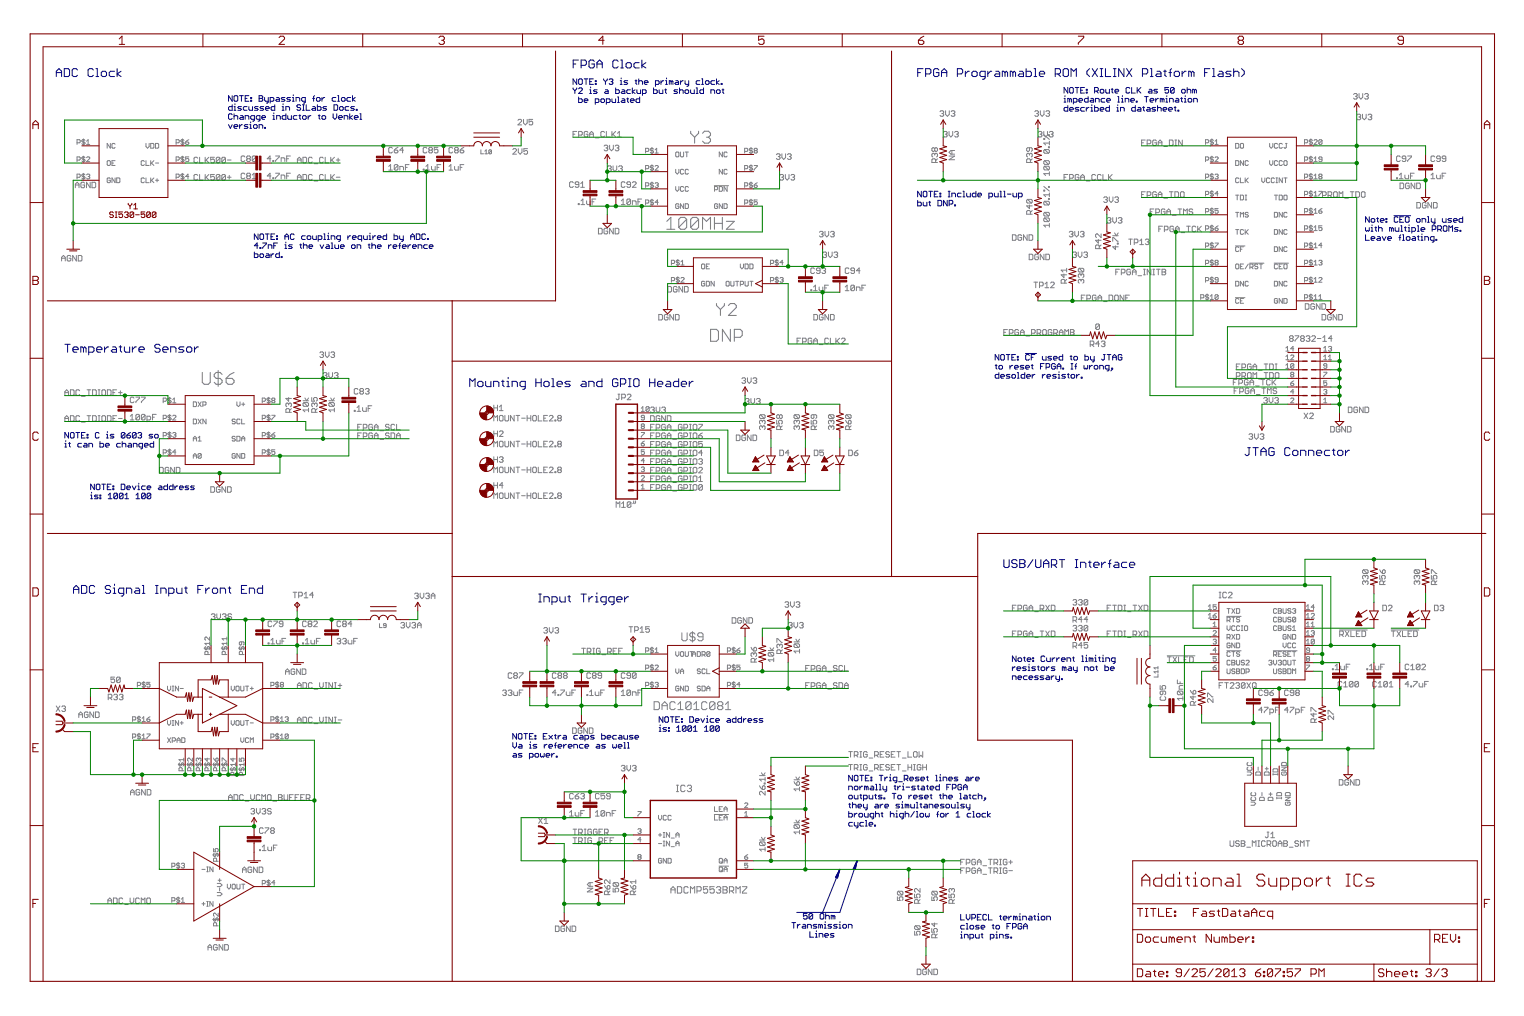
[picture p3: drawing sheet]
<svg xmlns="http://www.w3.org/2000/svg" width="457mm" height="305mm" viewBox="0 0 457 305" stroke-linecap="round" stroke-linejoin="round" font-family="sans-serif">
<g fill="none" stroke="#000080" stroke-width=".3">
<path d="M172 19.2h.7M173.5 18h-1.5v2.4M174.3 19.6h1.2l.4-.4v-.8l-.4-.4h-1.2v2.4M178.3 18.4l-.4-.4h-.8l-.4 .4v1.6l.4 .4h.8l.4-.4v-.8h-.8M179.1 19.2h1.6M185.4 18.4l-.4-.4h-.8l-.3 .4v1.6l.3 .4h.8l.4-.4M186.2 18h.4v2.4M188.2 18.8h.8l.4 .4v.8l-.4 .4h-.8l-.4-.4v-.8zM191.8 18.8h-1.2l-.4 .4v.8l.4 .4h1.2M192.6 18v2.4M193.8 18.8l-1.2 .8 1.2 .8M16.9 23v-1.6l.8-.8 .8 .8v1.6"/>
<path d="M16.9 21.8h1.6M19.3 20.6h1.2l.4 .4v1.6l-.4 .4h-1.2zM23.2 21l-.4-.4h-.7l-.4 .4v1.6l.4 .4h.7l.4-.4M28 21l-.4-.4h-.8l-.4 .4v1.6l.4 .4h.8l.4-.4M28.8 23h.8M28.8 20.6h.4v2.4M30.4 21.8l.4-.4h.8l.4 .4v.8l-.4 .4h-.8l-.4-.4zM34.4 21.4h-1.3l-.3 .4v.8l.3 .4h1.3M35.1 20.6v2.4M36.3 21.4l-1.2 .8 1.2 .8M68.6 37.4l.5 1.1 .6-1.1M69.7 28.7v1.7l-1.1-1.7v1.7"/>
<path d="M69.7 31.4v1.7h-.9l-.2-.3v-.5l.2-.3h.9M69.7 34.4l-.3-.3h-.6l-.2 .3v1.1l.2 .3h.6l.3-.3M70.2 29l.3-.3h.6l.2 .3v1.1l-.2 .3h-.6l-.3-.3zM70.2 34.1v1.7M70.2 38h1.1l-.2-.6h-.6l-.3 .3v.5l.3 .3h.6M70.2 35l.3-.3h.6l.2 .3v.8M70.2 33.1h.6M70.2 32h.3v1.1M70.5 31.1v.3M71.9 28.7h1.1M71.9 37.4v1.1M72.2 34.7h.5l.3 .3v.8h-.8l-.3-.3 .3-.3h.8"/>
<path d="M72.4 28.7v1.7M72.4 32h-.8l-.3 .3 .3 .2h.6l.2 .3-.2 .3h-.9M72.7 37.4h-.3l-.5 .6M73.6 35.8v-1.1h.8l.3 .3v.8M73.6 29.5h.5M74.1 32h-.8l-.3 .3v.5l.3 .3h.8M74.4 37.4h-.8l-.3 .3 .3 .3h.5l.3 .2-.3 .3h-.8M74.7 28.7h-1.1v1.7h1.1M74.7 32v.8l.2 .3h.9v-1.1M74.9 37.4h.3v1.1M74.9 38.5h.6M75.2 30.1h.3v.3h-.3z"/>
<path d="M75.2 29.3h.3v.2h-.3zM75.2 36.6v.3M76.1 37.7l.2-.3h.6l.3 .3v.5l-.3 .3h-.6l-.2-.3zM76.3 35.8h-.8l-.3-.3v-.5l.3-.3h.8v1.4l-.5 .2M77.4 32h-.8l-.3 .3 .3 .2h.6l.2 .3-.2 .3h-.9M77.7 28.7h.8l.3 .3-.3 .5 .3 .6-.3 .3h-.8zM77.7 29.5h.8M77.7 38.5v-1.1h.8l.3 .3v.8M78 35.8h-.8l-.3-.3v-.5l.3-.3h.8v1.4l-.6 .2M78.5 35.2h1.2l-.3-.5h-.6l-.3 .3v.5l.3 .3h.6M79.1 32h-.8l-.3 .3 .3 .2h.5l.3 .3-.3 .3h-.8M79.4 29.3v.8l.3 .3h.8"/>
<path d="M79.4 38.2h.3v.3h-.3zM79.7 32.5h1.1l-.3-.5h-.6l-.2 .3v.5l.2 .3h.6M80.5 29.3v1.3l-.6 .3M81 30.4h.9l.2-.3v-.6l-.2-.2h-.9v1.6M81.9 34.7h.2v1.1M81.9 35.8h.5M82.1 33.9v.2M82.4 31.4v1.7h-.8l-.3-.3v-.5l.3-.3h.8M83 29.3h.5l.3 .2v.9h-.8l-.3-.3 .3-.3h.8M83 35.8v-1.1h.8l.3 .3v.8M84.6 33.1h.6M84.6 32h.3v1.1"/>
<path d="M84.9 31.1v.3M85.5 29.3h-.9l-.2 .2 1.1 .6-.3 .3h-.8M85.8 33.1v-1.1h.8l.3 .3v.8M85.8 34.1v1.7h-.9l-.3-.3v-.5l.3-.3h.9M86.3 34.7v.8l.3 .3h.8v-1.1M87.1 29.3h-.8l-.3 .2 1.1 .6-.2 .3h-.9M87.7 30.4h.6M87.7 29.3h.3v1.1M88 28.4v.3M88.8 30.4v-1.1h.8l.3 .2v.9M89.1 34.7h-.8l-.3 .3v.5l.3 .3h.8M89.6 34.7h.6"/>
<path d="M89.9 34.4v1.1l.3 .3M90.2 31.7l-.3-.3h-.5l-.3 .3 .3 .6h.5l.3 .2-.3 .6h-.5l-.3-.3M90.8 33.1h.5M90.8 31.4h.5M90.8 35l.2-.3h.6l.3 .3v.5l-.3 .3h-.6l-.2-.3zM91 31.4v1.7M91.6 30.4h-.8l-.3-.3v-.6l.3-.2h.8v1.3l-.6 .3M91.9 31.4v1.7h1.1M92.4 34.7v1.1M93.3 34.7h-.3l-.6 .5M93.8 29.5h.6M93.8 32h.6l.2 .3v.8h-.8l-.3-.3 .3-.3h.8"/>
<path d="M94.4 28.7l-.3 .3v1.4M94.9 29.5l.3-.2h.6l.2 .2v.6l-.2 .3h-.6l-.3-.3zM95.2 31.4v1.7h.8l.3-.3v-.5l-.3-.3h-.8M95.5 34.7h.5M95.8 34.4v1.1l.2 .3M96.6 29.3v1.1M96.9 34.7h.5l.3 .3v.5l-.3 .3h-.5l-.3-.3v-.5zM97.4 29.3h-.3l-.5 .5M98 32h-.8l-.3 .3 .3 .2h.5l.3 .3-.3 .3h-.8M99.9 34.1v1.1l.6 .6 .5-.6v-1.1M100.2 31.4h.8l.3 .3v1.1l-.3 .3h-.8zM100.8 29.3h-.9l-.2 .2v.6l.2 .3h.9"/>
<path d="M101.3 28.7h.3v1.7M101.3 30.4h.6M101.6 35.2h1.1l-.3-.5h-.5l-.3 .3v.5l.3 .3h.5M101.9 32.3l.3-.3h.5l.3 .3v.5l-.3 .3h-.5l-.3-.3zM102.4 29.5l.3-.2h.6l.2 .2v.6l-.2 .3h-.6l-.3-.3zM103.3 35.8v-1.1h.8l.3 .3v.8M104.6 32h-.8l-.3 .3v.5l.3 .3h.8M104.9 34.1v1.7M105.2 29.3h-.8l-.3 .2v.6l.3 .3h.8M105.7 28.7v1.7M105.7 34.7l-.8 .5 .8 .6M106.3 32h-.8l-.3 .3 .3 .2h.5l.3 .3-.3 .3h-.8"/>
<path d="M106.3 35.2h1.1l-.3-.5h-.5l-.3 .3v.5l.3 .3h.5M106.6 29.3l-.9 .5 .9 .6M106.9 32.8h.2v.3h-.2zM108 34.1h.2v1.7M108 35.8h.5M171.9 26.4l.6 .8M172.5 27.2v.8M173 23.7v1.6l-1.1-1.6v1.6M173 26.4l-.5 .8M173.6 23.9l.3-.2h.5l.3 .2v1.1l-.3 .3h-.5l-.3-.3zM173.6 29.1v1.7h.8l.3-.3v-.6l-.3-.2h-.8M173.6 26.6l.3-.2h.5l.3 .2v.3l-1.1 1.1h1.1"/>
<path d="M175.3 23.7h1.1M175.3 30.2h1.1l-.3-.5h-.6l-.2 .2v.6l.2 .3h.6M175.8 23.7v1.6M176.9 24.5h.6M176.9 28h.6M176.9 26.9h.3v1.1M177.2 26.1v.3M178 23.7h-1.1v1.6h1.1M178.6 25h.3v.3h-.3zM178.6 24.2h.3v.3h-.3zM178.6 30.8h.8l.3-.3v-.6l-.3-.2h-.8v1.6M179.1 20.4v-1.6l.8-.8 .8 .8v1.6"/>
<path d="M179.1 26.9h-.8l-.3 .3 1.1 .6-.2 .2h-.9M180.3 29.9l.2-.2h.6l.3 .2v.6l-.3 .3h-.6l-.2-.3zM181.1 23.7v.2l.5 .6M181.6 24.5v.8M181.6 26.9h.6l.3 .3v.8h-.9l-.2-.2 .2-.3h.9M181.9 30.8h.9l.2-.3v-.6l-.2-.2h-.9v1.6M182.2 23.7v.2l-.6 .6M182.8 23.9l.2-.2h.6l.3 .2-.3 .6M183.3 24.5h.3M183.6 24.5l.3 .3-.3 .5h-.6l-.2-.3M183.6 29.7v.8l.3 .3h.8v-1.1M184.7 26.4v1.6h.8l.3-.2v-.6l-.3-.3h-.8"/>
<path d="M185.3 30.8h.5M185.3 29.1h.2v1.7M186.1 25.3h.5M186.1 24.2h.3v1.1M186.2 20.4h.8M186.4 23.4v.3M186.6 26.9h.6l.3 .3v.8h-.9l-.2-.2 .2-.3h.9M186.6 29.7h.6l.3 .2v.9h-.9l-.2-.3 .2-.3h.9M188 29.7h.6M188.3 24.2h-.8l-.3 .3 1.1 .5-.3 .3h-.8M188.3 29.4v1.1l.3 .3M189.1 26.9h-.8l-.3 .3v.6l.3 .2h.8"/>
<path d="M189.1 30.2h1.1l-.2-.5h-.6l-.3 .2v.6l.3 .3h.6M189.7 26.4v1.6M190.5 24.2h.6M190.5 26.9l-.8 .6 .8 .5M190.8 23.9v1.1l.3 .3M191.1 26.9v.9l.2 .2h.9v-1.1M191.6 24.5l.3-.3h.6l.2 .3v.8M191.6 23.7v1.6M191.9 29.1v1.7h-.8l-.3-.3v-.6l.3-.2h.8M192.7 28h.9l.2-.2v-.6l-.2-.3h-.9v1.7M193.3 24.8h1.1l-.3-.6h-.5l-.3 .3v.5l.3 .3h.5M196.1 26.4v1.6h.8l.3-.2v-.6l-.3-.3h-.8"/>
<path d="M196.6 25.3h.9l.2-.3v-.5l-.2-.3h-.9v1.7M197.7 26.9v.9l.3 .2h.8v-1.1M198.3 24.2v1.1M199.1 24.2h-.3l-.5 .6M199.4 26.9h.6M199.7 25.3h.5M199.7 24.2h.3v1.1M199.7 26.6v1.2l.3 .2M200 23.4v.3M201.3 24.5l-.5-.3v1.1M201.3 24.5v.8M201.3 24.5l.3-.3 .3 .3v.8"/>
<path d="M202.7 24.2h.6l.3 .3v.8h-.9l-.2-.3 .2-.2h.9M203.3 26.9h-.8l-.3 .3 1.1 .6-.3 .2h-.8M203.9 27.2l.2-.3h.6l.3 .3v.8M203.9 26.4v1.6M204.1 24.2v1.1M205 24.2h-.3l-.6 .6M205.5 24.2v.8l.3 .3h.8M205.5 27.2l.3-.3h.5l.3 .3v.6l-.3 .2h-.5l-.3-.2zM206.6 24.2v1.4l-.5 .3M207.2 26.9v.9l.3 .2h.8v-1.1M208.9 28h.5M208.9 26.4h.2v1.6"/>
<path d="M210 24.2h-.9l-.2 .3v.5l.2 .3h.9M210.5 23.7h.3v1.6M210.5 25.3h.6M211.1 26.4v1.6h-.9l-.2-.2v-.6l.2-.3h.9M211.9 24.2h.5l.3 .3v.5l-.3 .3h-.5l-.3-.3v-.5zM213.3 28v-1.1h.8l.3 .3v.8M214.4 24.2h-.8l-.3 .3v.5l.3 .3h.8M214.9 23.7v1.6M215.2 26.9h.6l.2 .3v.6l-.2 .2h-.6l-.3-.2v-.6zM215.8 24.2l-.9 .6 .9 .5M216.3 25h.3v.3h-.3zM216.6 26.9h.6"/>
<path d="M216.9 26.6v1.2l.3 .2M275.3 21.8h.8M276.9 20.6h-1.6v2.4M277.7 22.2h1.2l.4-.4v-.8l-.4-.4h-1.2v2.4M281.7 21l-.4-.4h-.8l-.4 .4v1.6l.4 .4h.8l.4-.4v-.8h-.8M282.4 21.8h1.6M282.4 23v-1.6l.9-.8 .7 .8v1.6M287.2 22.2h1.2l.4-.4v-.8l-.4-.4h-1.2v2.4M289.6 21.4v1.6M290.8 21.4h-.4l-.8 .8M292 21.4h.8l.4 .4v.8l-.4 .4h-.8l-.4-.4v-.8zM295.6 23h-1.3l-.3-.4v-.8l.3-.4h1.3v2l-.5 .4h-.4"/>
<path d="M296.3 21.4v1.6M297.5 21.4h-.4l-.8 .8M298.7 21.4h.8l.4 .4v1.2h-1.2l-.4-.4 .4-.4h1.2M301.5 21.8l-.4-.4h-.4v1.6M301.5 21.8v1.2M301.5 21.8l.4-.4 .4 .4v1.2M303.9 21.8l-.4-.4h-.4v1.6M303.9 21.8l.4-.4 .4 .4v1.2M303.9 21.8v1.2M305.9 21.4h.7l.4 .4v1.2h-1.1l-.4-.4 .4-.4h1.1M307.8 20.6v2.4h1.2l.4-.4v-.8l-.4-.4h-1.2M310.2 23h.8"/>
<path d="M310.2 20.6h.4v2.4M311.8 22.2h1.6v-.4l-.4-.4h-.8l-.4 .4v.8l.4 .4h.8M316.6 22.2h1.2l.4-.4v-.8l-.4-.4h-1.2v2.4M317.4 22.2l.8 .8M318.9 21l.4-.4h.8l.4 .4v1.6l-.4 .4h-.8l-.4-.4zM319.2 29.5h.3v1.1M319.2 30.6h.6M319.5 28.7v.3M320.3 31.7v1.6h-.8l-.3-.2v-.6l.3-.3h.8M320.3 26.2v1.7l-1.1-1.7v1.7M320.9 29.8l-.6-.3v1.1M320.9 32.8h1.1l-.3-.6h-.5l-.3 .3v.6l.3 .2h.5"/>
<path d="M320.9 26.5l.3-.3h.5l.3 .3v1.1l-.3 .3h-.5l-.3-.3zM320.9 29.8v.8M320.9 29.8l.3-.3 .2 .3v.8M321.3 23v-2.4l.8 .8 .8-.8v2.4M322 30.6h.8l.3-.2v-.6l-.3-.3h-.8v1.7M322.6 26.2h1.1M323.1 26.2v1.7M323.7 30.1h1.1l-.3-.6h-.6l-.2 .3v.6l.2 .2h.6M323.7 32.2h-.9l-.2 .3 1.1 .6-.3 .2h-.8M324.2 27.1h.6M325.3 32.2h-.8l-.3 .3v.6l.3 .2h.8M325.3 26.2h-1.1v1.7h1.1"/>
<path d="M325.9 27.6h.3v.3h-.3zM325.9 26.8h.3v.3h-.3zM325.9 32.2v1.1M326.4 29v1.6h-.8l-.3-.2v-.6l.3-.3h.8M326.7 32.2h-.3l-.5 .6M326.9 20.6l-.8 .8v.8l.8 .8M327.3 29.5h.5l.3 .3v.8h-.8l-.3-.2 .3-.3h.8M327.3 32.2h.3v1.1M327.3 33.3h.5M327.6 31.4v.3M327.7 20.6l1.5 2.4M328.4 31.7v1.6h.8l.3-.2v-.6l-.3-.3h-.8"/>
<path d="M328.4 27.3h.8l.3-.2v-.6l-.3-.3h-.8v1.7M328.7 30.6v-1.1h.8l.3 .3v.8M328.9 27.3l.6 .6M329.2 20.6l-1.5 2.4M330.1 32.8h1.1l-.3-.6h-.6l-.2 .3v.6l.2 .2h.6M330.1 23h.7M330.1 20.6h.7M330.1 27.1l.2-.3h.6l.3 .3v.5l-.3 .3h-.6l-.2-.3zM330.4 20.6v2.4M331.4 29.5h-.8l-.3 .3v.6l.3 .2h.8M331.6 20.6v2.4h1.6M331.7 26.8v.8l.3 .3h.8v-1.1"/>
<path d="M332 30.1h1.1l-.3-.6h-.5l-.3 .3v.6l.3 .2h.5M332.8 31.7v1.6h-.8l-.3-.2v-.6l.3-.3h.8M333.4 26.8h.5M333.7 26.5v1.1l.2 .3M334 23h.8M334 20.6h.8M334.4 20.6v2.4M334.5 27.3h1.1l-.3-.5h-.5l-.3 .3v.5l.3 .3h.5M335 32.2h.3v1.1M335 33.3h.6M335.3 29h.3v1.6M335.3 30.6h.6"/>
<path d="M335.3 31.4v.3M336.1 33.3v-1.1h.9l.3 .3v.8M336.4 29.5h.3v1.1M336.4 30.6h.6M336.7 28.7v.3M337.2 20.6v2.4l-1.6-2.4v2.4M337.5 30.6v-1.1h.9l.2 .3v.8M338 20.6l1.6 2.4M338.9 26.5l-.3-.3h-.5l-.3 .3v1.1l.3 .3h.5l.3-.3M339.2 30.1h1.1l-.3-.6h-.5l-.3 .3v.6l.3 .2h.5M339.5 26.2v1.7h1.1M339.6 20.6l-1.6 2.4"/>
<path d="M340.6 31.7v1.6h-.8l-.3-.2v-.6l.3-.3h.8M340.9 30.4h.2v.2h-.2zM341.1 26.2v1.7M341.4 32.2h.6l.3 .3v.8h-.9l-.3-.2 .3-.3h.9M341.4 27.1l.9 .8M342.3 26.2l-1.2 1.1M342.7 22.2h1.2l.4-.4v-.8l-.4-.4h-1.2v2.4M342.8 32.2h.6M343.1 32v1.1l.3 .2M343.4 29h1.1M343.9 29v1.6M344.2 32.2h.6l.2 .3v.8h-.8l-.3-.2 .3-.3h.8"/>
<path d="M344.8 26.8h.5l.3 .3v.8h-.8l-.3-.3 .3-.3h.8M345 30.1h1.1l-.2-.6h-.6l-.3 .3v.6l.3 .2h.6M345.1 23h.8M345.1 20.6h.4v2.4M346.7 32.2h-.8l-.3 .3 1.1 .6-.3 .2h-.8M346.7 29.5v1.1M347.1 21.4h.8l.4 .4v1.2h-1.2l-.4-.4 .4-.4h1.2M347.3 32.5l.2-.3h.6l.3 .3v.8M347.3 26.8h-.9l-.2 .3 1.1 .5-.3 .3h-.8M347.3 31.7v1.6M347.5 29.5h-.2l-.6 .6M348.6 29.8l-.5-.3v1.1"/>
<path d="M348.6 29.8v.8M348.6 29.8l.3-.3 .3 .3v.8M348.9 32.8h1.1l-.2-.6h-.6l-.3 .3v.6l.3 .2h.6M349.1 21.4h.8M349.5 21v1.6l.4 .4M349.8 29.5h.2v1.1M349.8 30.6h.5M350 28.7v.3M350.6 32.8h1.1l-.3-.6h-.5l-.3 .3v.6l.3 .2h.5M350.6 26.2h-1.1v.9l.5-.3 .6 .3v.5l-.3 .3h-.5l-.3-.3M350.7 21.8h.8M350.9 30.6v-1.1h.8l.3 .3v.8"/>
<path d="M351.5 20.6l-.4 .4v2M352.3 32.2h.5M352.3 26.5l-.3-.3h-.6l-.2 .3v1.1M352.3 26.5v1.1l-.3 .3h-.6l-.2-.3M352.3 26.5l-1.1 1.1M352.5 32v1.1l.3 .2M352.7 21.4h.7l.4 .4v.8l-.4 .4h-.7l-.4-.4v-.8zM352.8 29.5h.6l.2 .3v.8h-.8l-.3-.2 .3-.3h.8M353.4 33.1h.3v.2h-.3zM354.2 29.5h.6M354.5 27.1l.3-.3h.5l.3 .3v.5l-.3 .3h-.5l-.3-.3zM354.5 29.3v1.1l.3 .2"/>
<path d="M354.6 21.4v1.6M355.3 29.5h.3v1.1M355.3 30.6h.6M355.6 28.7v.3M355.8 21.4h-.4l-.8 .8M356.2 27.1l.2-.3h.6l.3 .3v.8M356.2 26.2v1.7M356.7 29.5h.6l.2 .3v.6l-.2 .2h-.6l-.3-.2v-.6zM357.4 21.8l-.4-.4h-.4v1.6M357.4 21.8v1.2M357.4 21.8l.4-.4 .4 .4v1.2M358.1 30.6v-1.1h.8l.3 .3v.8"/>
<path d="M358.4 27.1l-.6-.3v1.1M358.4 27.1v.8M358.4 27.1l.2-.3 .3 .3v.8M361.4 21.8h.8M363 20.6h-1.6v2.4M363.7 23h.9M363.7 20.6h.5v2.4M365.7 21.4h.8l.4 .4v1.2h-1.2l-.4-.4 .4-.4h1.2M369.3 21.4h-1.2l-.4 .4 .4 .4h.8l.4 .4-.4 .4h-1.2M370.1 21.8l.4-.4h.8l.4 .4v1.2M370.1 20.6v2.4M372.5 20.6l.8 .8v.8l-.8 .8"/>
<path d="M276.4 57.4v1.7l-1.1-1.7v1.7M277 57.7l.2-.3h.6l.3 .3v1.1l-.3 .3h-.6l-.2-.3zM278.6 57.4h1.1M279.2 57.4v1.7M280.3 58.2h.5M281.4 57.4h-1.1v1.7h1.1M282 58.8h.2v.3h-.2zM282 58h.2v.2h-.2zM284.5 57.4h.5M284.5 59.1h.5M284.7 57.4v1.7M285.6 59.1v-1.1h.8l.3 .2v.9"/>
<path d="M288.3 58h-.8l-.3 .2v.6l.3 .3h.8M288.9 57.4h.3v1.7M288.9 59.1h.6M290 58v.8l.3 .3h.8v-1.1M292.8 57.4v1.7h-.8l-.3-.3v-.6l.3-.2h.8M293.3 58.5h1.1l-.2-.5h-.6l-.3 .2v.6l.3 .3h.6M296.7 59.1h.8l.3-.3v-.6l-.3-.2h-.8v1.6M298.3 58v.8l.3 .3h.8v-1.1M300 57.4h.3v1.7M300 59.1h.5M301.1 57.4h.3v1.7M301.1 59.1h.6"/>
<path d="M302.2 58.2h1.1M303.9 58v.8l.3 .3h.8v-1.1M305.5 59.1h.9l.3-.3v-.6l-.3-.2h-.9v1.6M76.3 75.6v1.7h.8l.3-.3v-.6l-.3-.2h-.8M77.4 70.2v1.6l-1.1-1.6v1.6M77.4 73.7h-1.1l.8-.8v1.6M78 74.3h.3v.2h-.3zM78.3 70.2h.5l.3 .3v1.1l-.3 .2h-.5l-.3-.2v-1.1zM78.3 76.2h.5l.3 .2v.6l-.3 .3h-.5l-.3-.3v-.6zM78.8 72.9h1.1v.3l-1.1 1.1v.2M79.6 70.2h1.2M79.9 76.2h.6l.3 .2v.9h-.9l-.3-.3 .3-.3h.9"/>
<path d="M80.2 70.2v1.6M80.5 74.5v-1.1h.8l.3 .3v.8M81.3 76.2v1.1M81.3 71h.6M82.1 73.7h.6M82.1 76.2h-.2l-.6 .5M82.4 70.2h-1.1v1.6h1.1M83 71.6h.2v.2h-.2zM83 70.7h.2v.3h-.2zM83.2 72.9h-1.1v1.6M83.8 75.6v1.7h-.8l-.3-.3v-.6l.3-.2h.8M84.3 77h.3v.3h-.3z"/>
<path d="M85.5 71h1.1M85.5 71.8v-1.1l.5-.5 .6 .5v1.1M85.5 74.5h.5M85.5 73.4h.2v1.1M85.7 72.6v.3M87.7 73.4h-.9l-.2 .3 1.1 .6-.3 .2h-.8M88.2 70.5l-.2-.3h-.6l-.3 .3v1.1l.3 .2h.6l.2-.2M89.9 73.4h.6M90.2 73.2v1.1l.3 .2M91 72.9v1.6M91 73.7l.3-.3h.5l.3 .3v.8M91.6 70.7h-.9l-.2 .3v.6l.2 .2h.9"/>
<path d="M92.1 71l.3-.3h.6l.2 .3v.6l-.2 .2h-.6l-.3-.2zM92.7 74h1.1l-.3-.6h-.5l-.3 .3v.6l.3 .2h.5M93.8 70.7v.9l.3 .2h.8v-1.1M95.5 71.8h.8l.3-.2v-.6l-.3-.3h-.8v1.7M96 73.4l.6 1.1 .5-1.1M97.1 70.2h.3v1.6M97.1 71.8h.6M98 73.4h.5l.3 .3v.8h-.8l-.3-.2 .3-.3h.8M98.2 71.8h.6M98.2 70.7h.3v1.1M98.5 69.9v.3M99.4 71.8v-1.1h.8l.3 .3v.8"/>
<path d="M99.4 74.5h.5M99.4 72.9h.2v1.6M100.5 73.4v.9l.2 .2h.9v-1.1M102.1 71.8h-.8l-.3-.2v-.6l.3-.3h.8v1.4l-.5 .3M102.1 74h1.1l-.2-.6h-.6l-.3 .3v.6l.3 .2h.6M104.4 70.7v1.1M105.2 70.7h-.3l-.5 .6M105.5 73.7l.2-.3h.6l.3 .3v.6l-.3 .2h-.6l-.2-.2zM105.7 71.3h1.1l-.2-.6h-.6l-.3 .3v.6l.3 .2h.6M107.1 74.5v-1.1h.8l.3 .3v.8M108.5 71.8h-.8l-.3-.2v-.6l.3-.3h.8v1.7M109.1 70.7v.9l.2 .2h.9v-1.1"/>
<path d="M110.4 73.4h.6M110.7 73.2v1.1l.3 .2M110.7 71.8h.6M110.7 70.7h.3v1.1M111 69.9v.3M111.6 73.7l.2-.3h.6l.3 .3v.8M111.6 72.9v1.6M111.8 70.7v1.1M112.7 70.7h-.3l-.6 .6M113.2 71.3h1.1l-.3-.6h-.5l-.3 .3v.6l.3 .2h.5M113.2 74h1.1l-.3-.6h-.5l-.3 .3v.6l.3 .2h.5M116 70.2v1.6h-.8l-.3-.2v-.6l.3-.3h.8"/>
<path d="M116.6 73.4v1.1M117.4 73.4h-.3l-.5 .6M117.9 74h1.1l-.2-.6h-.6l-.3 .3v.6l.3 .2h.6M118.2 70.2v1.6h.9l.2-.2v-.6l-.2-.3h-.9M119.6 73.7h.6M119.9 70.7v.9l.3 .2h.8M120.2 72.9l-.3 .3v1.3M120.7 74h1.1l-.2-.6h-.6l-.3 .3v.6l.3 .2h.6M121 70.7v1.4l-.6 .3M122.4 73.4v1.1M123.2 71h1.1M123.2 71.8v-1.1l.6-.5 .5 .5v1.1"/>
<path d="M123.2 73.4h-.3l-.5 .6M123.8 74h1.1l-.3-.6h-.5l-.3 .3v.6l.3 .2h.5M124.9 70.2h.8l.3 .3v1.1l-.3 .2h-.8zM125.4 74.5v-1.1h.9l.3 .3v.8M127.7 70.5l-.3-.3h-.6l-.2 .3v1.1l.2 .2h.6l.3-.2M128.2 73.4h-.8l-.3 .3v.6l.3 .2h.8M128.2 71.6h.3v.2h-.3zM128.8 74h1.1l-.3-.6h-.5l-.3 .3v.6l.3 .2h.5M275.3 60.1v1.7h.8l.3-.3v-.6l-.3-.2h-.8M277 60.7v.8l.2 .3h.9v-1.1M278.6 60.7h.6M278.9 60.4v1.1l.3 .3"/>
<path d="M281.4 60.1h.8l.3 .3v1.1l-.3 .3h-.8zM284.2 60.1v1.7l-1.1-1.7v1.7M284.7 61.2h.9l.2-.3v-.5l-.2-.3h-.9v1.7M286.4 61.5h.3v.3h-.3zM409.7 68.3v.8l.3 .3 .2-.3 .3 .3 .3-.3v-.8M409.7 70.4v1.7h1.1M410.8 65v1.7l-1.1-1.7v1.7M411.3 71.5h1.1l-.2-.5h-.6l-.3 .3v.5l.3 .3h.6M411.3 65.8l.3-.2h.6l.2 .2v.6l-.2 .3h-.6l-.3-.3zM411.3 68.3h.3v1.1M411.3 69.4h.6M411.6 67.5v.2"/>
<path d="M412.5 68.3h.5M412.7 68v1.1l.3 .3M413 65.6h.6M413.3 71h.5l.3 .3v.8h-.8l-.3-.3 .3-.3h.8M413.3 65.3v1.1l.3 .3M413.6 68.6l.2-.3h.6l.3 .3v.8M413.6 67.7v1.7M414.1 66.1h1.1l-.3-.5h-.5l-.3 .2v.6l.3 .3h.5M414.7 71l.5 1.1 .6-1.1M415.8 66.4h.3v.3h-.3zM415.8 65.6h.3v.2h-.3zM416.3 71.5h1.1l-.2-.5h-.6l-.3 .3v.5l.3 .3h.6"/>
<path d="M417.4 68.6l-.5-.3v1.1M417.4 68.6v.8M417.4 68.6l.3-.3 .3 .3v.8M418.2 64.7h5M418.5 68.3v.8l.3 .3h.9v-1.1M419.4 65.3l-.3-.3h-.6l-.2 .3v1.1l.2 .3h.6l.3-.3M419.7 71.3h.5M419.9 65.8h.6M420.2 70.4l-.3 .3v1.4M420.2 69.4h.6M420.2 67.7h.3v1.7M420.8 72.1h.5"/>
<path d="M420.8 70.4h.2v1.7M421 65h-1.1v1.7h1.1M421.3 68.3h.6M421.6 65.3l.3-.3h.5l.3 .3v1.1l-.3 .3h-.5l-.3-.3zM421.6 68v1.1l.3 .3M422.2 71h.5l.3 .3v.5l-.3 .3h-.5l-.3-.3v-.5zM422.4 68.3h.3v1.1M422.4 69.4h.6M422.7 67.5v.2M423.5 69.4h.9l.2-.3v-.5l-.2-.3h-.9v1.6M423.8 71h.6l.2 .3v.8h-.8l-.3-.3 .3-.3h.8M424.9 65.8l.3-.2h.6l.2 .2v.6l-.2 .3h-.6l-.3-.3z"/>
<path d="M425.2 71h.6M425.2 69.4h.6M425.2 67.7h.3v1.7M425.5 70.7v1.1l.3 .3M426.3 71h.3v1.1M426.3 68.8h1.1l-.2-.5h-.6l-.3 .3v.5l.3 .3h.6M426.3 72.1h.6M426.6 70.2v.2M426.6 66.7v-1.1h.8l.3 .2v.9M427.4 72.1v-1.1h.9l.2 .3v.8M428.3 66.7h.5M428.3 65h.2v1.7"/>
<path d="M429.4 65.6v.8l.3 .3h.8M429.7 68.8h.8l.3-.2v-.6l-.3-.3h-.8v1.7M430.2 72.1h-.8l-.3-.3v-.5l.3-.3h.8v1.4l-.5 .2M430.5 65.6v1.4l-.6 .2M430.8 71.8h.2v.3h-.2zM431.3 68.8h.9l.2-.2v-.6l-.2-.3h-.9v1.7M431.9 68.8l.5 .6M432.7 65.6v.8l.3 .3h.8v-1.1M433 68l.3-.3h.5l.3 .3v1.1l-.3 .3h-.5l-.3-.3zM434.7 69.4v-1.7l.5 .6 .6-.6v1.7M435.5 65.6h-.8l-.3 .2 1.1 .6-.3 .3h-.8M436 66.1h1.2l-.3-.5h-.6l-.3 .2v.6l.3 .3h.6"/>
<path d="M437.4 68.3h-.8l-.3 .3 .3 .2h.6l.2 .3-.2 .3h-.9M438 69.1h.3v.3h-.3zM438.8 65v1.7h-.8l-.3-.3v-.6l.3-.2h.8M19.5 103.3h1.6M20.3 103.3v2.4M21.9 104.9h1.6v-.4l-.4-.4h-.9l-.3 .4v.8l.3 .4h.9M25 104.5l-.4-.4h-.4v1.6M25 104.5v1.2M25 104.5l.4-.4 .4 .4v1.2M26.6 105.7h1.2l.4-.4v-.8l-.4-.4h-1.2v2.4M29 104.9h1.6v-.4l-.4-.4h-.8l-.4 .4v.8l.4 .4h.8M31.4 104.1v1.6"/>
<path d="M32.6 104.1h-.4l-.8 .8M33.8 104.1h.7l.4 .4v1.2h-1.1l-.4-.4 .4-.4h1.1M35.7 104.1h.8M36.1 103.7v1.6l.4 .4M37.3 104.1v1.2l.4 .4h1.2v-1.6M39.7 104.1v1.6M40.9 104.1h-.4l-.8 .8M41.7 104.9h1.6v-.4l-.4-.4h-.8l-.4 .4v.8l.4 .4h.8M48 103.7l-.4-.4h-.8l-.4 .4v.4l.4 .4h.8l.4 .4v.4l-.4 .4h-.8l-.4-.4M48.8 104.9h1.6v-.4l-.4-.4h-.8l-.4 .4v.8l.4 .4h.8M51.2 105.7v-1.6h1.2l.4 .4v1.2M55.2 104.1h-1.2l-.4 .4 .4 .4h.8l.4 .4-.4 .4h-1.2"/>
<path d="M56 104.5l.4-.4h.7l.5 .4v.8l-.5 .4h-.7l-.4-.4zM58.3 104.1v1.6M59.5 104.1h-.4l-.8 .8M140.9 116v-2.4l.8 .8 .8-.8v2.4M143.3 114.8l.4-.4h.8l.4 .4v.8l-.4 .4h-.8l-.4-.4zM145.7 114.4v1.2l.4 .4h1.2v-1.6M148.1 116v-1.6h1.2l.4 .4v1.2M150.5 114.4h.8M150.9 114v1.6l.4 .4M152 116h.8M152 114.4h.4v1.6M152.4 113.2v.4"/>
<path d="M153.6 116v-1.6h1.2l.4 .4v1.2M157.6 116h-1.2l-.4-.4v-.8l.4-.4h1.2v2l-.4 .4h-.4M160.8 113.6v2.4M160.8 114.8h1.5M162.3 113.6v2.4M163.5 114.4h.8l.4 .4v.8l-.4 .4h-.8l-.3-.4v-.8zM165.5 116h.8M165.5 113.6h.4v2.4M167.1 115.2h1.6v-.4l-.4-.4h-.8l-.4 .4v.8l.4 .4h.8M171.1 114.4h-1.2l-.4 .4 .4 .4h.8l.4 .4-.4 .4h-1.2M174.6 114.4h.8l.4 .4v1.2h-1.2l-.4-.4 .4-.4h1.2M176.6 116v-1.6h1.2l.4 .4v1.2"/>
<path d="M180.6 113.6v2.4h-1.2l-.4-.4v-.8l.4-.4h1.2M185.4 114l-.4-.4h-.8l-.4 .4v1.6l.4 .4h.8l.4-.4v-.8h-.8M186.1 115.2h1.2l.4-.4v-.8l-.4-.4h-1.2v2.4M188.5 116h.8M188.5 113.6h.8M188.9 113.6v2.4M190.5 113.6h.8l.4 .4v1.6l-.4 .4h-.8l-.4-.4v-1.6zM194.9 114.8h1.6M194.9 113.6v2.4M196.5 113.6v2.4M197.3 115.2h1.5v-.4l-.4-.4h-.7l-.4 .4v.8l.4 .4h.7M200 114.4h.8l.4 .4v1.2h-1.2l-.4-.4 .4-.4h1.2"/>
<path d="M203.6 113.6v2.4h-1.2l-.4-.4v-.8l.4-.4h1.2M204.4 115.2h1.6v-.4l-.4-.4h-.8l-.4 .4v.8l.4 .4h.8M206.8 114.4v1.6M208 114.4h-.4l-.8 .8M298.6 109.6h.5M298.8 109.3v1.1l.3 .3M299.7 106.4v1.6l-1.1-1.6v1.6M299.7 111.8v1.7h-.9l-.2-.3v-.6l.2-.3h.9M299.9 109.6h.6l.3 .3v.5l-.3 .3h-.6l-.2-.3v-.5zM300.2 112.9h1.1l-.3-.6h-.5l-.3 .3v.6l.3 .3h.5M300.5 106.4h.5l.3 .2v1.1l-.3 .3h-.5l-.3-.3v-1.1zM301.9 106.4h1.1"/>
<path d="M302.4 106.4v1.6M303 109.6v1.1M303 112.3h-.8l-.3 .3 1.1 .6-.3 .3h-.8M303.6 107.2h.5M303.8 112.3h.6l.3 .3v.6l-.3 .3h-.6l-.2-.3v-.6zM303.8 109.6l-.8 .6M304.4 110.2h1.1l-.3-.6h-.5l-.3 .3v.5l.3 .3h.5M304.7 106.4h-1.1v1.6h1.1M305.2 107.7h.3v.3h-.3zM305.2 106.9h.3v.3h-.3zM305.2 111.8h.3v1.7M305.2 113.5h.6"/>
<path d="M307.1 109.6h-.8l-.3 .3 1.1 .5-.2 .3h-.9M307.4 111.8v1.7h-.8l-.3-.3v-.6l.3-.3h.8M307.6 106h3.4M307.7 110.2h1.1l-.3-.6h-.5l-.3 .3v.5l.3 .3h.5M308 112.9h1.1l-.3-.6h-.5l-.3 .3v.6l.3 .3h.5M308.8 106.6l-.3-.2h-.5l-.3 .2v1.1l.3 .3h.5l.3-.3M309.4 107.2h.5M309.4 109.6h.5M309.6 109.3v1.1l.3 .3M309.6 112.3v1.2M310.5 106.4h-1.1v1.6M310.5 112.3h-.3l-.6 .6"/>
<path d="M312.1 109.9h.6M312.7 106.9v.8l.3 .3h.8v-1.1M312.7 112.3v1.2M313.2 109.1h-1.1v1.6M313.5 112.3h-.2l-.6 .6M313.8 110.2h.8l.3-.3v-.6l-.3-.2h-.8v1.6M314.1 112.9h1.1l-.3-.6h-.5l-.3 .3v.6l.3 .3h.5M315.5 106.9h-.9l-.2 .3 1.1 .5-.3 .3h-.8M316 107.5h1.1l-.2-.6h-.6l-.3 .3v.5l.3 .3h.6M316.6 109.3l-.3-.2h-.5l-.3 .2v1.1l.3 .3h.5l.3-.3v-.5h-.6M316.9 112.3h-.9l-.2 .3 1.1 .6-.3 .3h-.8M317.1 110.7v-1.1l.6-.5 .6 .5v1.1"/>
<path d="M317.1 109.9h1.2M317.4 112.3h.3v1.2M317.4 113.5h.6M317.7 111.5v.3M318.8 106.4v1.6h-.8l-.3-.3v-.5l.3-.3h.8M318.8 110.4h.3v.3h-.3zM319.6 112.3h-.8l-.3 .3 1.1 .6-.2 .3h-.9M320.2 112.3h.6M320.5 112.1v1.1l.3 .3M321 106.9h.6M321.3 106.6v1.1l.3 .3M321.3 112.6l.3-.3h.5l.3 .3v.6l-.3 .3h-.5l-.3-.3z"/>
<path d="M321.3 110.7h.6M321.3 109.1h.6M321.6 109.1v1.6M322.1 107.2l.3-.3h.6l.3 .3v.5l-.3 .3h-.6l-.3-.3zM322.4 109.9h.6M323 109.1l-.3 .2v1.4M323 112.3v1.2M323.8 112.3h-.3l-.5 .6M324.4 113.2h.2v.3h-.2zM325.2 109.6v.8l.3 .3 .3-.3 .2 .3 .3-.3v-.8M325.5 106.4v1.6h.8l.3-.3v-.5l-.3-.3h-.8M326.9 109.6v1.1"/>
<path d="M327.2 106.9v.8l.2 .3h.9M327.7 109.6h-.3l-.5 .6M328.3 106.9v1.4l-.6 .3M328.5 109.6h.6l.3 .3v.5l-.3 .3h-.6l-.2-.3v-.5zM329.9 110.7v-1.1h.9l.2 .3v.8M331 106.4h.6M331.3 106.4v1.3l-.3 .3-.5-.3M332.1 106.4h1.1M332.7 106.4v1.6M332.7 110.7h-.8l-.3-.3v-.5l.3-.3h.8v1.4l-.6 .3M333.5 110.4h.3v.3h-.3zM333.8 107.2h1.1"/>
<path d="M333.8 108v-1.1l.5-.5 .6 .5v1.1M333.8 110.7l-.6 .6M336.6 106.6l-.3-.2h-.6l-.2 .2v1.1l.2 .3h.6l.3-.3v-.5h-.6M19.5 133h.2v1.1M19.5 134.1h.5M19.7 132.2v.3M20.6 129.8v1.6l-1.1-1.6v1.6M20.6 133h.5M20.8 132.7v1.1l.3 .3M21.4 129.8h.5l.3 .2v1.1l-.3 .3h-.5l-.3-.3v-1.1zM22.8 129.8h1.1M23.3 129.8v1.6"/>
<path d="M24.4 133h-.8l-.3 .3v.5l.3 .3h.8M24.4 130.6h.6M25.3 133h.5l.3 .3v.8h-.8l-.3-.3 .3-.2h.8M25.5 129.8h-1.1v1.6h1.1M26.1 130.3h.3v.3h-.3zM26.1 131.1h.3v.3h-.3zM26.7 134.1v-1.1h.8l.3 .3v.8M29.7 130l-.3-.2h-.5l-.3 .2v1.1l.3 .3h.5l.3-.3M30 132.5v1.6h.8l.3-.3v-.5l-.3-.3h-.8M31.7 133.6h1.1l-.3-.6h-.6l-.2 .3v.5l.2 .3h.6M31.9 131.4h.6M31.9 130.3h.3v1.1"/>
<path d="M32.2 129.5v.3M34.2 130.3h-.9l-.2 .3 1.1 .5-.3 .3h-.8M36.1 133h-.8l-.3 .3v.5l.3 .3h.8M36.7 133.3l.2-.3h.6l.3 .3v.8M36.7 132.5v1.6M37.5 130l-.3-.2h-.5l-.3 .2v1.1M37.5 130v1.1l-.3 .3h-.5l-.3-.3M37.5 130l-1.1 1.1M38.1 130.6h.8l.3 .5-.3 .3h-.6l-.2-.3zM38.6 133h.6l.2 .3v.8h-.8l-.3-.3 .3-.2h.8M39.2 129.8l-1.1 .8M40 134.1v-1.1h.8l.3 .3v.8"/>
<path d="M40.8 130v1.1l-.2 .3h-.6l-.3-.3M40.8 130l-.2-.2h-.6l-.3 .2v1.1M40.8 130l-1.1 1.1M41.4 130l.3-.2h.5l.3 .2-.3 .6M41.9 130.6h.3M42.2 130.6l.3 .3-.3 .5h-.5l-.3-.3M42.8 134.1h-.9l-.2-.3v-.5l.2-.3h.9v1.4l-.6 .3M43.3 133.6h1.1l-.2-.6h-.6l-.3 .3v.5l.3 .3h.6M45.8 130.3h-.8l-.3 .3 1.1 .5-.2 .3h-.9M46.1 132.5v1.6h-.8l-.3-.3v-.5l.3-.3h.8M46.4 130.6l.3-.3h.5l.3 .3v.5l-.3 .3h-.5l-.3-.3zM374.3 134.3h.8"/>
<path d="M374.7 134.3v2l-.4 .4h-.4l-.4-.4M375.9 134.3h1.6M376.7 134.3v2.4M378.3 136.7v-1.6l.8-.8 .8 .8v1.6M378.3 135.5h1.6M382.2 134.7l-.4-.4h-.8l-.3 .4v1.6l.3 .4h.8l.4-.4v-.8h-.8M387 134.7l-.4-.4h-.8l-.4 .4v1.6l.4 .4h.8l.4-.4M387.8 135.5l.4-.4h.8l.4 .4v.8l-.4 .4h-.8l-.4-.4zM390.2 136.7v-1.6h1.2l.4 .4v1.2M392.6 136.7v-1.6h1.1l.4 .4v1.2M394.9 135.9h1.6v-.4l-.4-.4h-.8l-.4 .4v.8l.4 .4h.8M398.9 135.1h-1.2l-.4 .4v.8l.4 .4h1.2"/>
<path d="M399.7 135.1h.8M400.1 134.7v1.6l.4 .4M401.3 135.5l.4-.4h.8l.4 .4v.8l-.4 .4h-.8l-.4-.4zM403.6 135.1v1.6M404.9 135.1h-.4l-.9 .8M27.2 148.5h.3v1.1M27.2 149.6h.5M27.5 147.7v.3M28.3 145.2v1.7l-1.1-1.7v1.7M28.9 145.5l.2-.3h.6l.3 .3v1.1l-.3 .3h-.6l-.2-.3zM29.4 148.5h-.8l-.3 .3 1.1 .6-.3 .2h-.8M30 148.5h.2v.3h-.2z"/>
<path d="M30 149.4h.2v.2h-.2zM30.5 145.2h1.1M31.1 145.2v1.7M32.2 146.1h.5M32.5 149.6h1.1M32.5 148.5l.5-.5v1.6M33.3 145.2h-1.1v1.7h1.1M33.9 146.6h.2v.3h-.2zM33.9 145.8h.2v.3h-.2zM35.2 148.3l-.2-.3h-.6l-.3 .3v1.1M35.2 148.3v1.1l-.2 .2h-.6l-.3-.2M35.2 148.3l-1.1 1.1"/>
<path d="M36.4 145.2h.8l.3 .3v1.1l-.3 .3h-.8zM36.9 148.3v1.1l-.3 .2h-.5l-.3-.2M36.9 148.3l-.3-.3h-.5l-.3 .3v1.1M36.9 148.3l-1.1 1.1M37.5 148.5l.5-.5v1.6M37.5 149.6h1.1M38 146.3h1.1l-.2-.5h-.6l-.3 .3v.5l.3 .3h.6M39.7 145.8l.6 1.1 .5-1.1M40.8 149.6h1.1M40.8 148.5l.6-.5v1.6M41.4 145.8h.2v1.1M41.4 146.9h.5"/>
<path d="M41.6 145v.2M43.6 145.8h-.8l-.3 .3v.5l.3 .3h.8M43.6 148.3l-.3-.3h-.5l-.3 .3v1.1M43.6 148.3v1.1l-.3 .2h-.5l-.3-.2M43.6 148.3l-1.1 1.1M44.1 146.3h1.1l-.2-.5h-.6l-.3 .3v.5l.3 .3h.6M45.2 148.3l-.2-.3h-.6l-.3 .3v1.1M45.2 148.3v1.1l-.2 .2h-.6l-.3-.2M45.2 148.3l-1.1 1.1M47.8 145.8h.5l.3 .3v.8h-.8l-.3-.3 .3-.3h.8M50.2 145.2v1.7h-.8l-.3-.3v-.5l.3-.3h.8M51.9 145.2v1.7h-.8l-.3-.3v-.5l.3-.3h.8"/>
<path d="M52.5 145.8v1.1M53.3 145.8h-.3l-.5 .5M53.8 146.3h1.2l-.3-.5h-.6l-.3 .3v.5l.3 .3h.6M56.6 145.8h-.8l-.3 .3 .3 .2h.5l.3 .3-.3 .3h-.8M58.3 145.8h-.8l-.3 .3 1.1 .5-.3 .3h-.8M22.1 178v-1.6l.8-.8 .7 .8v1.6M22.1 176.8h1.5M24.4 175.6h1.2l.4 .4v1.6l-.4 .4h-1.2zM28.4 176l-.4-.4h-.8l-.4 .4v1.6l.4 .4h.8l.4-.4M33.2 176l-.4-.4h-.8l-.4 .4v.4l.4 .4h.8l.4 .4v.4l-.4 .4h-.8l-.4-.4M34 178h.8M34 176.4h.4v1.6"/>
<path d="M34.4 175.2v.4M37.1 178h-1.2l-.4-.4v-.8l.4-.4h1.2v2l-.4 .4h-.4M37.9 178v-1.6h1.2l.4 .4v1.2M40.7 176.4h.8l.4 .4v1.2h-1.2l-.4-.4 .4-.4h1.2M42.7 178h.8M42.7 175.6h.4v2.4M46.7 178h.7M46.7 175.6h.7M47.1 175.6v2.4M48.2 178v-1.6h1.2l.4 .4v1.2M50.6 178h1.2l.4-.4v-.8l-.4-.4h-1.2v2.4M53 176.4v1.2l.4 .4h1.2v-1.6"/>
<path d="M55.4 176.4h.8M55.8 176v1.6l.4 .4M59.4 176.8h.7M60.9 175.6h-1.5v2.4M61.7 176.4v1.6M62.9 176.4h-.4l-.8 .8M64.1 176.4h.8l.4 .4v.8l-.4 .4h-.8l-.4-.4v-.8zM66.1 178v-1.6h1.2l.4 .4v1.2M68.5 176.4h.8M68.9 176v1.6l.4 .4M72.4 176.8h.8M74 175.6h-1.6v2.4h1.6"/>
<path d="M74.8 178v-1.6h1.2l.4 .4v1.2M78.8 175.6v2.4h-1.2l-.4-.4v-.8l.4-.4h1.2M161.6 178.2h.8M162 178.2v2.4M168 179v1.2l.4 .4h1.1v-1.6M170.3 179h.8M170.7 178.6v1.6l.4 .4M174.3 178.2h1.6M175.1 178.2v2.4M176.7 179v1.6M177.9 179h-.4l-.8 .8M178.7 179h.4v1.6"/>
<path d="M179.1 177.8v.4M185 179.8h1.6v-.4l-.4-.4h-.8l-.4 .4v.8l.4 .4h.8M187.4 179v1.6M188.6 179h-.4l-.8 .8M301.2 167.9v2l.4 .4h.7l.4-.4v-2M305.1 168.3l-.4-.4h-.8l-.4 .4v.4l.4 .4h.8l.4 .4v.4l-.4 .4h-.8l-.4-.4M305.9 167.9h1.2l.4 .4v.4l-.4 .4 .4 .4v.4l-.4 .4h-1.2zM305.9 169.1h1.2M309.9 167.9l-1.6 2.4M310.7 167.9v2l.4 .4h.8l.4-.4v-2M313.1 169.1h1.5M313.1 170.3v-1.6l.8-.8 .7 .8v1.6"/>
<path d="M315.4 169.5h1.2l.4-.4v-.8l-.4-.4h-1.2v2.4M316.2 169.5l.8 .8M317.8 167.9h1.6M318.6 167.9v2.4M322.6 170.3h.8M322.6 167.9h.8M323 167.9v2.4M324.2 170.3v-1.6h1.2l.4 .4v1.2M326.5 168.7h.8M326.9 168.3v1.6l.4 .4M328.1 169.5h1.6v-.4l-.4-.4h-.8l-.4 .4v.8l.4 .4h.8M330.5 168.7v1.6"/>
<path d="M331.7 168.7h-.4l-.8 .8M332.5 169.1h.8M333.3 167.9l-.4 .4v2M334.5 168.7h.8l.4 .4v1.2h-1.2l-.4-.4 .4-.4h1.2M338 168.7h-1.2l-.4 .4v.8l.4 .4h1.2M338.8 169.5h1.6v-.4l-.4-.4h-.8l-.4 .4v.8l.4 .4h.8M161.6 180.6h.8M163.2 180.6v-1.6h1.2l.4 .4v1.2M165.6 180.6h1.2l.4-.4v-.8l-.4-.4h-1.2v2.4M178.7 180.6h.8M181.8 180.6h-1.2l-.3-.4v-.8l.3-.4h1.2v2l-.4 .4h-.4M184.2 180.6h-1.2l-.4-.4v-.8l.4-.4h1.2v2l-.4 .4h-.4"/>
<path d="M304.8 196.8v1.7l-1.1-1.7v1.7M305.7 197.4h.5l.3 .2v.6l-.3 .3h-.5l-.3-.3v-.6zM307 197.4h.6M307.3 197.1v1.1l.3 .3M308.2 197.9h1.1l-.3-.5h-.6l-.2 .2v.6l.2 .3h.6M308.7 199.2v.3M309.8 198.2h.3v.3h-.3zM309.8 197.4h.3v.2h-.3zM311.5 199.8v1.1l.3 .3M313.4 197.1l-.2-.3h-.6l-.3 .3v1.1l.3 .3h.6l.2-.3M314 197.4v.8l.3 .3h.8v-1.1M315.7 197.4v1.1"/>
<path d="M316.5 197.4h-.3l-.5 .5M317 197.4v1.1M317.9 197.4h-.3l-.6 .5M318.4 197.9h1.1l-.2-.5h-.6l-.3 .2v.6l.3 .3h.6M320.1 198.5v-1.1h.8l.3 .2v.9M321.8 197.4h.5M322 197.1v1.1l.3 .3M324.5 198.5h.6M324.5 196.8h.3v1.7M325.6 198.5h.6M325.6 197.4h.3v1.1M325.9 196.5v.3"/>
<path d="M327.3 197.6l-.6-.2v1.1M327.3 197.6v.9M327.3 197.6l.3-.2 .3 .2v.9M328.4 198.5h.6M328.4 197.4h.3v1.1M328.7 196.5v.3M329 199.8v1.1l.2 .3M329.5 197.4h.6M329.8 197.1v1.1l.3 .3M330.6 198.5h.6M330.6 197.4h.3v1.1M330.9 196.5v.3"/>
<path d="M331.5 199.5v1.7h.8l.3-.3v-.6l-.3-.2h-.8M331.7 198.5v-1.1h.9l.3 .2v.9M334.5 198.5h-.8l-.3-.3v-.6l.3-.2h.8v1.3l-.5 .3M197.8 218.3h.2v1.1M197.8 219.4h.5M198 217.5v.2M198.9 215v1.7l-1.1-1.7v1.7M199.7 215h.6l.2 .3v1.1l-.2 .3h-.6l-.3-.3v-1.1zM200 218.3h-.8l-.3 .3 1.1 .5-.3 .3h-.8M200.5 218.3h.3v.3h-.3zM200.5 219.1h.3v.3h-.3zM201.1 215h1.1"/>
<path d="M201.7 215v1.7M202.8 215.9h.5M203 218.3l.6-.6v1.7M203 219.4h1.2M203.9 215h-1.1v1.7h1.1M204.4 216.4h.3v.3h-.3zM204.4 215.6h.3v.3h-.3zM205.8 218v1.1l-.3 .3h-.5l-.3-.3M205.8 218l-.3-.3h-.5l-.3 .3v1.1M205.8 218l-1.1 1.1M206.9 215h.9l.2 .3v1.1l-.2 .3h-.9zM207.5 218v1.1l-.3 .3h-.5l-.3-.3"/>
<path d="M207.5 218l-.3-.3h-.5l-.3 .3v1.1M207.5 218l-1.1 1.1M208 218.3l.6-.6v1.7M208 219.4h1.1M208.6 216.1h1.1l-.3-.5h-.5l-.3 .3v.5l.3 .3h.5M210.2 215.6l.6 1.1 .6-1.1M211.4 219.4h1.1M211.4 218.3l.5-.6v1.7M211.9 216.7h.6M211.9 215.6h.3v1.1M212.2 214.8v.2M214.1 218l-.2-.3h-.6l-.3 .3v1.1"/>
<path d="M214.1 218l-1.1 1.1M214.1 215.6h-.8l-.3 .3v.5l.3 .3h.8M214.1 218v1.1l-.2 .3h-.6l-.3-.3M214.7 216.1h1.1l-.3-.5h-.5l-.3 .3v.5l.3 .3h.5M215.8 218l-.3-.3h-.5l-.3 .3v1.1M215.8 218v1.1l-.3 .3h-.5l-.3-.3M215.8 218l-1.1 1.1M218.3 215.6h.6l.2 .3v.8h-.8l-.3-.3 .3-.3h.8M220.8 215v1.7h-.8l-.3-.3v-.5l.3-.3h.8M222.5 215v1.7h-.9l-.2-.3v-.5l.2-.3h.9M223 215.6v1.1M223.9 215.6h-.3l-.6 .5"/>
<path d="M224.4 216.1h1.1l-.3-.5h-.5l-.3 .3v.5l.3 .3h.5M227.2 215.6h-.8l-.3 .3 1.1 .5-.3 .3h-.8M228.9 215.6h-.9l-.2 .3 1.1 .5-.3 .3h-.8M303.7 200.1v1.1M303.7 203.9v-1.1h.8l.3 .3v.8M304.5 200.1h-.2l-.6 .5M305.1 200.6h1.1l-.3-.5h-.5l-.3 .2v.6l.3 .3h.5M305.4 203.3h1.1l-.3-.5h-.5l-.3 .3v.5l.3 .3h.5M307.9 200.1h-.9l-.2 .2 .2 .3h.6l.3 .3-.3 .3h-.8M308.1 202.8h-.8l-.3 .3v.5l.3 .3h.8M308.4 200.1h.3v1.1M308.4 201.2h.6"/>
<path d="M308.7 203.3h1.1l-.3-.5h-.5l-.3 .3v.5l.3 .3h.5M310.6 200.1h-.8l-.3 .2 1.1 .6-.2 .3h-.9M311.2 200.1h.6M311.5 202.8h-.8l-.3 .3 .3 .2h.5l.3 .3-.3 .3h-.8M312.3 200.3l.3-.2h.6l.2 .2v.6l-.2 .3h-.6l-.3-.3zM313.1 202.8h-.8l-.3 .3 .3 .2h.6l.2 .3-.2 .3h-.9M314 200.1v1.1M314 202.8h.5l.3 .3v.8h-.8l-.3-.3 .3-.3h.8M314.8 200.1h-.3l-.5 .5M315.4 202.8v1.1M316.2 202.8h-.3l-.5 .5M316.5 200.1h-.8l-.3 .2 .3 .3h.5l.3 .3-.3 .3h-.8"/>
<path d="M316.8 202.8v.8l.2 .3h.9M317.9 202.8v1.4l-.6 .2M318.4 203.6h.3v.3h-.3zM319.3 200.3l-.6-.2v1.1M319.3 200.3v.9M319.3 200.3l.2-.2 .3 .2v.9M320.7 200.1h.5l.3 .2v.9h-.8l-.3-.3 .3-.3h.8M322 200.1v.8l.3 .3h.9M323.2 200.1v1.3l-.6 .3M325.4 201.2v-1.1h.8l.3 .2v.9M327 200.3l.3-.2h.6l.2 .2v.6l-.2 .3h-.6l-.3-.3zM328.7 200.1h.5"/>
<path d="M333.1 200.6h1.1l-.2-.5h-.6l-.3 .2v.6l.3 .3h.6M153.8 222.8v1.1l.6 .5 .5-.5v-1.1M154.1 226h.6l.2 .3v.8h-.8l-.3-.2 .3-.3h.8M154.9 220.1v1.6l-1.1-1.6v1.6M155.8 220.1h.5l.3 .2v1.1l-.3 .3h-.5l-.3-.3v-1.1zM155.8 223.3h.5l.3 .3v.8h-.8l-.3-.2 .3-.3h.8M156.6 226h-.8l-.3 .3 1.1 .6-.3 .2h-.8M157.2 220.1h1.1M157.7 220.1v1.6M158.8 227.1h.9l.2-.2v-.6l-.2-.3h-.9v1.7M158.8 220.9h.6M158.8 223.3h.3v1.1"/>
<path d="M158.8 224.4h.6M159.1 222.5v.3M159.9 220.1h-1.1v1.6h1.1M160.5 221.4h.3v.3h-.3zM160.5 220.6h.3v.3h-.3zM160.8 226h.5l.3 .3v.6l-.3 .2h-.5l-.3-.2v-.6zM161 223.3h-.8l-.3 .3 1.1 .6-.2 .2h-.9M162.2 226v.9l.2 .2 .3-.2 .3 .2 .3-.2v-.9M163 220.9h.6M163.3 223.3v1.1M163.8 226.6h1.1l-.2-.6h-.6l-.3 .3v.6l.3 .2h.6M164.1 220.1h-1.1v1.6h1.1"/>
<path d="M164.1 223.3h-.3l-.5 .6M164.7 220.6l1.1 1.1M164.7 223.9h1.1l-.3-.6h-.6l-.2 .3v.6l.2 .2h.6M165.5 226v1.1M165.8 220.6l-1.1 1.1M166.3 220.6h.6M166.3 223.6h.6M166.3 226h-.2l-.6 .6M166.6 220.3v1.1l.3 .3M166.9 226.9h.3v.2h-.3zM166.9 222.8l-.3 .3v1.3M167.4 220.6v1.1"/>
<path d="M167.4 223.9h1.1l-.2-.6h-.6l-.3 .3v.6l.3 .2h.6M168.3 220.6h-.3l-.6 .6M169.1 220.6h.6l.2 .3v.8h-.8l-.3-.3 .3-.2h.8M169.1 223.3v1.1M169.9 223.3h-.2l-.6 .6M170.5 223.9h1.1l-.3-.6h-.5l-.3 .3v.6l.3 .2h.5M172.1 224.4v-1.1h.9l.2 .3v.8M173.2 220.6h-.8l-.3 .3v.5l.3 .3h.8M174.1 220.6h.5l.3 .3v.8h-.8l-.3-.3 .3-.2h.8M174.9 223.3h-.8l-.3 .3v.6l.3 .2h.8M175.5 221.7h.8l.3-.3v-.5l-.3-.3h-.8v1.7M175.5 223.9h1.1l-.3-.6h-.5l-.3 .3v.6l.3 .2h.5"/>
<path d="M178.2 220.6h-.8l-.3 .3 .3 .3h.6l.2 .2-.2 .3h-.9M179.1 223.3h.5l.3 .3v.8h-.8l-.3-.2 .3-.3h.8M180.5 220.1v1.6h.8l.3-.3v-.5l-.3-.3h-.8M181.6 223.3h-.8l-.3 .3 .3 .3h.5l.3 .3-.3 .2h-.8M182.1 221.2h1.2l-.3-.6h-.6l-.3 .3v.5l.3 .3h.6M183.8 223.3v.9l.3 .2 .3-.2 .2 .2 .3-.2v-.9M184.9 220.6h-.8l-.3 .3v.5l.3 .3h.8M185.5 223.9h1.1l-.3-.6h-.5l-.3 .3v.6l.3 .2h.5M185.8 220.6h.5l.3 .3v.8h-.8l-.3-.3 .3-.2h.8M187.2 222.8h.2v1.6M187.2 220.6v.8l.2 .3h.9v-1.1M187.2 224.4h.5"/>
<path d="M188.3 224.4h.5M188.3 222.8h.2v1.6M189.9 220.6h-.8l-.3 .3 1.1 .5-.3 .3h-.8M190.5 221.2h1.1l-.3-.6h-.5l-.3 .3v.5l.3 .3h.5M254.6 238.8l.3-.2h.5l.3 .2v.6l-.3 .3h-.5l-.3-.3zM254.6 237v-1.1h.8l.3 .2v.9M255.7 232.6v1.7l-1.1-1.7v1.7M256.3 232.9l.3-.3h.5l.3 .3v1.1l-.3 .3h-.5l-.3-.3zM256.3 236.1l.3-.2h.5l.3 .2v.6l-.3 .3h-.5l-.3-.3zM256.3 238.6v.8l.3 .3h.8v-1.1M258 232.6h1.1M258 235.9v1.1"/>
<path d="M258 238.6h.5M258.2 238.3v1.1l.3 .3M258.5 232.6v1.7M258.8 235.9h-.3l-.5 .5M259.1 239.7h.8l.3-.3v-.6l-.3-.2h-.8v1.6M259.6 233.4h.6M259.9 236.1l.3-.2 .2 .2v.9M259.9 236.1l-.6-.2v1.1M259.9 236.1v.9M260.7 232.6h-1.1v1.7h1.1M260.7 238.6v.8l.3 .3h.8v-1.1M261.3 235.9h.5l.3 .2v.9h-.8l-.3-.3 .3-.3h.8"/>
<path d="M261.3 234h.3v.3h-.3zM261.3 233.2h.3v.2h-.3zM262.4 238.6h.5M262.7 237h.5M262.7 235.3h.3v1.7M262.7 238.3v1.1l.2 .3M263.8 232.6h1.1M263.8 237h.5M263.8 235.3h.3v1.7M264.3 232.6v1.7M264.6 238.6h-.8l-.3 .2 1.1 .6-.3 .3h-.8M264.9 235.9v.8l.3 .3h.8"/>
<path d="M265.2 239.4h.3v.3h-.3zM265.5 233.2v1.1M266 235.9v1.3l-.6 .3M266.3 233.2h-.3l-.5 .5M266.8 234.3h.6M266.8 233.2h.3v1.1M267.1 232.3v.3M267.7 238h1.1M268.2 235.9h.6M268.2 238v1.7M268.5 235.6v1.1l.3 .3M269 234.3h-.8l-.3-.3v-.6l.3-.2h.8v1.3l-.5 .3"/>
<path d="M269.3 238.8l.3-.2h.6l.2 .2v.6l-.2 .3h-.6l-.3-.3zM269.3 235.9v1.1M269.6 234.5h1.1M270.2 235.9h-.3l-.6 .5M270.7 235.9h.3v1.1M270.7 237h.6M271 235v.3M271.3 233.7h.8l.3-.3v-.5l-.3-.3h-.8v1.7M271.8 233.7l.6 .6M271.8 236.1h1.1M272.7 238.6v1.1M272.9 233.7h1.1l-.2-.5h-.6l-.3 .2v.6l.3 .3h.6"/>
<path d="M273.5 238.6h-.3l-.5 .5M274 239.1h1.1l-.2-.5h-.6l-.3 .2v.6l.3 .3h.6M274.6 235.9h-.8l-.3 .2 1.1 .6-.3 .3h-.8M275.2 235.9h.5M275.4 235.6v1.1l.3 .3M275.7 233.2h-.8l-.3 .2 .3 .3h.5l.3 .3-.3 .3h-.8M276.3 233.7h1.1l-.3-.5h-.6l-.2 .2v.6l.2 .3h.6M276.5 235.9h.6l.3 .2v.9h-.9l-.2-.3 .2-.3h.9M276.8 238.6h-.8l-.3 .2 1.1 .6-.3 .3h-.8M277.4 239.1h1.1l-.3-.5h-.5l-.3 .2v.6l.3 .3h.5M277.9 233.2h.6M277.9 235.9h.6"/>
<path d="M278.2 232.9v1.1l.3 .3M278.2 235.6v1.1l.3 .3M279 236.4h1.1l-.2-.5h-.6l-.3 .2v.6l.3 .3h.6M279 238.6h.6M279.3 238.3v1.1l.3 .3M280.7 232.6h.3v1.7M280.7 234.3h.6M281.8 234.3h.6M281.8 233.2h.3v1.1M281.8 235.3v1.7h-.8l-.3-.3v-.6l.3-.2h.8M281.8 238.6h.6M282.1 232.3v.3"/>
<path d="M282.1 238.3v1.1l.3 .3M282.9 238.8l.3-.2h.6l.2 .2v.9M282.9 234.3v-1.1h.9l.2 .2v.9M282.9 238v1.7M284 236.1h.6M284.6 239.1h1.1l-.3-.5h-.5l-.3 .2v.6l.3 .3h.5M284.6 233.7h1.1l-.3-.5h-.5l-.3 .2v.6l.3 .3h.5M285.2 235.3h-1.2v1.7M285.7 236.4h.8l.3-.3v-.5l-.3-.3h-.8v1.7M287.4 233.2h-.9l-.2 .2 1.1 .6-.3 .3h-.8M287.9 238h.3v1.7M287.9 239.7h.6"/>
<path d="M288.5 235.6l-.3-.3h-.5l-.3 .3v1.1l.3 .3h.5l.3-.3v-.6h-.6M289 237v-1.1l.6-.6 .6 .6v1.1M289 236.1h1.2M289.3 238.6h.6l.3 .2v.9h-.9l-.3-.3 .3-.3h.9M289.9 233.2h.5l.3 .2v.9h-.8l-.3-.3 .3-.3h.8M290.7 238.6h.6M291 238.3v1.1l.3 .3M291.3 233.2v1.1M292.1 233.2h-.3l-.5 .5M292.7 233.7h1.1l-.3-.5h-.6l-.2 .2v.6l.2 .3h.6M292.9 238.6h-.8l-.3 .2v.6l.3 .3h.8M293.5 238.8l.3-.2h.5l.3 .2v.9"/>
<path d="M293.5 238v1.7M295.4 239.4h.3v.3h-.3zM295.7 239.7l-.6 .5M254.6 243.4v1.7h.8l.3-.3v-.5l-.3-.3h-.8M254.6 241.3h.6M254.9 241v1.1l.3 .3M255.7 246.7h-.8l-.3 .3v.5l.3 .3h.8M255.7 240.7v1.7M255.7 241.6l.3-.3h.6l.2 .3v.8M256.3 244v1.1M256.3 246.7v.8l.3 .3h.8M257.1 244h-.3l-.5 .6"/>
<path d="M257.1 258.2l-5.2 15.5h-12.9M257.1 258.2l-.5 2.6-.6-.2zM257.1 258.2l-.9 2.5M257.1 258.2l-.7 2.6M257.1 258.2l-1.1 2.4M257.4 246.7v1.4l-.6 .3M257.4 241.8h1.1l-.3-.5h-.5l-.3 .3v.5l.3 .3h.5M257.7 244.3l.2-.3h.6l.3 .3v.5l-.3 .3h-.6l-.2-.3zM259.1 246.7h-.9l-.2 .3v.5l.2 .3h.9M259.1 241.3v.8l.2 .3h.9M259.3 244v.8l.3 .3h.8v-1.1M259.6 246.2h.3v1.6"/>
<path d="M259.6 247.8h.6M260.2 241.3v1.4l-.6 .3M260.7 247.3h1.1l-.2-.6h-.6l-.3 .3v.5l.3 .3h.6M262.1 245.1h-.8l-.3-.3v-.5l.3-.3h.8v1.4l-.5 .3M262.4 247.5h.3v.3h-.3zM262.7 241.3h.5l.3 .3v.8h-.8l-.3-.3 .3-.3h.8M262.7 243.4v1.7M262.7 244.3l.3-.3h.5l.3 .3v.8M264.1 241.3v1.1M264.3 244h.6M264.6 243.7v1.1l.3 .3M264.9 241.3h-.3l-.5 .5"/>
<path d="M265.5 241.8h1.1l-.3-.5h-.6l-.2 .3v.5l.2 .3h.6M267.1 243.4v1.7M267.1 244.3l.3-.3h.5l.3 .3v.8M268.8 244h.2v1.1M268.8 245.1h.5M269 243.2v.2M269.9 241.3h-.9l-.2 .3 1.1 .5-.3 .3h-.8M270.4 241.3h.3v1.1M270.4 242.4h.6M270.7 240.5v.2M271 245.1h-.8l-.3-.3v-.5l.3-.3h.8v1.4l-.6 .3M271.5 244.3l.3-.3h.6l.2 .3v.8"/>
<path d="M271.5 243.4v1.7M272.1 241.6l-.6-.3v1.1M272.1 241.6v.8M272.1 241.6l.3-.3 .2 .3v.8M273.2 241.3v.8l.3 .3h.8v-1.1M274.3 243.4l-1.1 1.7M274.9 240.7h.3v1.7M274.9 243.4h.3v1.7M274.9 242.4h.5M274.9 245.1h.5M276 241.3h.5M276 244.3l.3-.3h.5l.3 .3v.5l-.3 .3h-.5l-.3-.3z"/>
<path d="M276.3 241v1.1l.2 .3M277.4 241.3h.5l.3 .3v.8h-.8l-.3-.3 .3-.3h.8M277.7 244v.8l.2 .3 .3-.3 .3 .3 .3-.3v-.8M278.8 242.4v-1.1h.8l.3 .3v.8M280.4 241.8h1.1l-.2-.5h-.6l-.3 .3v.5l.3 .3h.6M281 244.3h.5M281.5 243.4l-.2 .3v1.4M282.4 244h.5l.3 .3v.5l-.3 .3h-.5l-.3-.3v-.5zM283.2 241.3h-.8l-.3 .3 1.1 .5-.3 .3h-.8M283.8 241.6l.2-.3h.6l.3 .3v.5l-.3 .3h-.6l-.2-.3zM283.8 244v1.1M284.6 244h-.3l-.5 .6"/>
<path d="M285.4 241.3v.8l.3 .3h.8v-1.1M286.8 244l.6-.6v1.7M286.8 245.1h1.1M287.1 240.7h.3v1.7M287.1 242.4h.6M289.3 241.3h-.8l-.3 .3 .3 .2h.5l.3 .3-.3 .3h-.8M289.9 241.3v.8l.3 .3h.8M291 241.3v1.4l-.6 .3M291.3 244h-.9l-.2 .3v.5l.2 .3h.9M291.8 243.4h.3v1.7M291.8 245.1h.6M292.9 244.3l.3-.3h.6l.2 .3v.5l-.2 .3h-.6l-.3-.3z"/>
<path d="M295.7 244h-.8l-.3 .3v.5l.3 .3h.8M296.2 243.4v1.7M297.1 244l-.9 .6 .9 .5M237.6 276.8h1.1M238.1 276.8v1.6M239.2 277.3v1.1M240.1 277.3h-.3l-.6 .6M240.9 277.3h.5l.3 .3v.8h-.8l-.3-.2 .3-.3h.8M242.1 274.1h-1.1v.8l.6-.3 .5 .3v.5l-.2 .3h-.6l-.3-.3M242.3 278.4v-1.1h.8l.3 .3v.8M243 279.5v1.7h1.1M243.8 274.3l-.3-.2h-.5l-.3 .2v1.1"/>
<path d="M243.8 274.3v1.1l-.3 .3h-.5l-.3-.3M243.8 274.3l-1.1 1.1M244.9 279.2v.3M245 277.3h-.8l-.3 .3 1.1 .6-.2 .2h-.9M246.2 277.6l-.6-.3v1.1M246.2 277.6v.8M246.2 277.6l.2-.3 .3 .3v.8M246.3 274.1h.6l.2 .2v1.1l-.2 .3h-.6l-.3-.3v-1.1zM247.3 277.3h.3v1.1M247.3 278.4h.5M247.6 276.5v.3M247.7 274.9l.3-.3h.5l.3 .3v.8"/>
<path d="M247.7 274.1v1.6M249.5 277.3h-.8l-.3 .3 1.1 .6-.3 .2h-.8M249.9 274.9l-.5-.3v1.1M249.9 274.9v.8M249.9 274.9l.3-.3 .3 .3v.8M251.2 277.3h-.9l-.2 .3 1.1 .6-.3 .2h-.8M251.7 277.3h.3v1.1M251.7 278.4h.6M251.9 260.8l-5.1 12.9M251.9 260.8l-.6 2.6-.6-.3zM251.9 260.8l-1.1 2.4M251.9 260.8l-.8 2.5"/>
<path d="M251.9 260.8l-1.2 2.4M252 276.5v.3M252.8 277.6l.3-.3h.6l.2 .3v.6l-.2 .2h-.6l-.3-.2zM254.5 278.4v-1.1h.8l.3 .3v.8M288.2 274.3v1.7h1.1M288.5 279.5v.3M289.3 277.6h-.8l-.3 .3v.5l.3 .3h.8M289.9 274.3v1.1l.5 .6 .6-.6v-1.1M289.9 278.7h.5M289.9 277.1h.3v1.6M291 277.9l.3-.3h.5l.3 .3v.5l-.3 .3h-.5l-.3-.3zM291.5 275.4h.9l.3-.3v-.5l-.3-.3h-.9v1.7"/>
<path d="M293.2 275.1h.6M293.8 277.6h-.9l-.2 .3 .2 .3h.6l.3 .2-.3 .3h-.8M294.3 274.3h-1.1v1.7h1.1M294.3 278.2h1.1l-.3-.6h-.5l-.3 .3v.5l.3 .3h.5M296 274.6l-.3-.3h-.6l-.2 .3v1.1l.2 .3h.6l.3-.3M296.5 274.3v1.7h1.1M297.6 277.6h.6M297.9 277.3v1.1l.3 .3M299 277.6h.6l.3 .3v.5l-.3 .3h-.6l-.2-.3v-.5zM299 279.5v.3M299.9 274.9h.5M300.1 274.6v1.1l.3 .3"/>
<path d="M301 275.4h1.1l-.3-.5h-.5l-.3 .2v.6l.3 .3h.5M302.1 277.9h.5M302.6 274.9v1.1M303.2 277.1h-1.1v1.6M303.5 274.9h-.3l-.6 .5M303.8 278.2h.8l.3-.3v-.6l-.3-.2h-.8v1.6M304.6 275.1l.3-.2 .2 .2v.9M304.6 275.1l-.6-.2v1.1M304.6 275.1v.9M305.7 276h.6M305.7 274.9h.3v1.1M306 274v.3"/>
<path d="M306.5 277.3l-.2-.2h-.6l-.3 .2v1.1l.3 .3h.6l.2-.3v-.5h-.5M306.8 276v-1.1h.8l.3 .2v.9M307.1 278.7v-1.1l.5-.5 .6 .5v1.1M307.1 277.9h1.1M308.8 274.9h.5l.3 .2v.9h-.8l-.3-.3 .3-.3h.8M310.1 274.9h.6M310.4 274.6v1.1l.3 .3M311.3 276h.5M311.3 274.9h.2v1.1M311.5 274v.3M312.4 275.1l.2-.2h.6l.3 .2v.6l-.3 .3h-.6l-.2-.3zM314 276v-1.1h.9l.2 .2v.9"/>
<path d="M244.6 281.2h.6M244.6 280.1h.3v1.1M245.7 281.2v-1.1h.9l.3 .2v.9M247.4 280.6h1.1l-.3-.5h-.5l-.3 .2v.6l.3 .3h.5M250.2 280.1h-.8l-.3 .2 .3 .3h.5l.3 .3-.3 .3h-.8M288.2 280.3h.3v1.1M288.2 281.4h.6M289.3 281.4v-1.1h.9l.2 .3v.8M291 281.4h.8l.3-.3v-.5l-.3-.3h-.8v1.7M292.7 280.3v.8l.2 .3h.9v-1.1M294.3 280.3h.6M294.6 280v1.1l.3 .3"/>
<path d="M297.1 281.4h.8l.3-.3v-.5l-.3-.3h-.8v1.7M298.8 280.3h.2v1.1M298.8 281.4h.5M299.9 281.4v-1.1h.8l.3 .3v.8M302.6 280.3h-.8l-.3 .3 .3 .3h.6l.2 .2-.2 .3h-.9M303.2 281.1h.3v.3h-.3z"/>
</g>
<g fill="none" stroke="#808080" stroke-width=".3">
<path d="M155.4 36.1l.3-.3h.5l.3 .3v.3l-1.1 1.1h1.1M157.1 35.8v1.1l.5 .6 .6-.6v-1.1M159.8 35.8h-1.1v.8l.6-.2 .5 .2v.6l-.3 .3h-.5l-.3-.3M173 39.4h-1.1v1.7M176.4 39.7l-.3-.3h-.6l-.2 .3v1.1l.2 .3h.6l.3-.3v-.5h-.6M181.4 39.7l-.3-.3h-.6l-.2 .3v1.1l.2 .3h.6l.3-.3M181.9 39.4v1.7h1.1M183.6 39.4v1.7M184.7 39.4l-1.1 1.1M185.3 40l.5-.6v1.7M282 33.5l.3-.3h.5l.3 .3-.3 .6M282.6 34.1h.2"/>
<path d="M282.8 34.1l.3 .2-.3 .6h-.5l-.3-.3M283 39.7l.3-.3h.6l.2 .3-.2 .6M283.7 33.2v1.1l.5 .6 .6-.6v-1.1M284.7 39.4v1.1l.6 .6 .5-.6v-1.1M285.3 33.5l.3-.3h.6l.2 .3-.2 .6M285.9 34.1h.3M286.2 34.1l.2 .2-.2 .6h-.6l-.3-.3M286.4 39.7l.3-.3h.5l.3 .3-.3 .6M310.4 33.5l.3-.3h.6l.2 .3-.2 .6M311 34.1h.3M311.3 34.1l.2 .2-.2 .6h-.6l-.3-.3M311.5 39.7l.2-.3h.6l.3 .3-.3 .6"/>
<path d="M312.1 33.2v1.1l.6 .6 .5-.6v-1.1M313.1 39.4v1.1l.6 .6 .5-.6v-1.1M313.8 33.5l.2-.3h.6l.3 .3-.3 .6M314.3 34.1h.3M314.6 34.1l.3 .2-.3 .6h-.6l-.2-.3M314.8 39.7l.3-.3h.5l.3 .3-.3 .6M406.1 28.3l.2-.2h.6l.3 .2-.3 .6M406.6 28.9h.3M406.9 28.9l.3 .3-.3 .5h-.6l-.2-.3M407.1 34.5l.3-.2h.5l.3 .2-.3 .6M407.6 35.1h.3M407.7 28.1v1.1l.6 .5 .5-.5v-1.1"/>
<path d="M407.9 35.1l.3 .3-.3 .5h-.5l-.3-.3M408.7 34.3v1.1l.6 .5 .6-.5v-1.1M409.4 28.3l.3-.2h.5l.3 .2-.3 .6M409.9 28.9h.3M410.2 28.9l.3 .3-.3 .5h-.5l-.3-.3M410.4 34.5l.3-.2h.5l.3 .2-.3 .6M411 35.1h.2M411.2 35.1l.3 .3-.3 .5h-.5l-.3-.3M22.6 56.3v-1.1l.6-.5 .5 .5v1.1M22.6 55.5h1.1M23.1 42.8h.7l.3-.7-.3-.2h-.7v1.4M23.1 48h.7l.3-.7-.3-.2h-.7v1.4"/>
<path d="M23.1 53.2h.7l.3-.7-.3-.3h-.7v1.5M25 41.7v1.9M25 46.8v1.9M25 52v1.9M25.4 54.9l-.3-.2h-.5l-.3 .2v1.1l.3 .3h.5l.3-.3v-.5h-.6M25.5 52.5l-.2-.3-.7 .3 .2 .5 .7 .2-.2 .5-.7-.3M25.5 42.1l-.2-.2-.7 .2 .2 .5 .7 .2-.2 .5-.7-.2M25.5 47.3l-.2-.2-.7 .2 .2 .5h.5l.2 .2-.2 .5-.7-.2M26 42.4l.4-.5v1.4M26 52.5l.7-.3 .2 .3-.2 .5M26 43.3h.9M26 47.3l.2-.2 .7 .2-.9 1.2h.9"/>
<path d="M26.4 53h.3M26.7 53l.2 .2-.2 .5-.7-.3M27.1 54.7v1.6l-1.1-1.6v1.6M27.6 54.7h.8l.3 .2v1.1l-.3 .3h-.8zM32.4 48.2h.5l.2 .3v.9l-.2 .2h-.5l-.2-.2v-.9zM33.1 43v1.4l-.9-1.4v1.4M33.1 53.6l-.2-.2-.7 .2v1l.7 .2 .2-.7h-.5M33.6 48.9h.5M34.5 48.2h-.9v1.4h.9M34.5 43.3l-.2-.3-.7 .3v.9l.2 .2 .7-.2M34.5 53.4v1.4l-.9-1.4v1.4M35 53.4h.7l.3 .2v1l-.3 .2h-.7z"/>
<path d="M43.3 48.5l-.2-.3h-.5l-.2 .3v.9l.2 .2h.5l.2-.2M43.3 53.6l-.2-.2-.7 .2v1l.2 .2 .7-.2M43.8 48.2v1.4h.9M43.8 53.4v1.4h.9M43.8 43v1l.5 .4 .4-.4v-1M45.2 43h.7l.3 .3v.9l-.3 .2h-.7zM45.2 48.2v1.4M45.2 53.4v1.4M45.4 54.1l.8 .7M45.4 48.9l.8 .7M46.2 53.4l-1 .9M46.2 48.2l-1 .9"/>
<path d="M46.7 43h.6l.3 .3v.9l-.3 .2h-.6zM46.7 48.9h.9M46.7 54.1h.9M47.1 53.6v1M52.8 42.8h.7l.3-.2v-.5l-.3-.2h-.7v1.4M52.8 48h.7l.3-.2v-.5l-.3-.2h-.7v1.4M52.8 53.2h.7l.3-.2v-.5l-.3-.3h-.7v1.5M54.7 41.7v1.9M54.7 46.8v1.9M54.7 52v1.9M55.2 52.5l-.7-.3-.2 .5 .2 .3h.5l.2 .4-.2 .3-.7-.3M55.2 42.1l-.7-.2-.2 .5 .7 .2 .2 .5-.2 .2-.7-.2"/>
<path d="M55.2 47.3l-.7-.2-.2 .4 .7 .3 .2 .5-.2 .2-.7-.2M55.7 42.6h.7l.2 .5-.7 .2zM56.6 47.1h-.9v.7l.5-.3 .4 .3v.5l-.2 .2-.7-.2M56.6 53h-.9l.7-.8v1.5M56.6 41.9l-.9 .7M59.3 47.5l-.3-.3h-.5l-.3 .3v1.1l.3 .2h.5l.3-.2M59.3 52.6l-.3-.3h-.5l-.3 .3v1.1l.3 .3h.5l.3-.3M59.9 47.2v1.6h1.1M59.9 52.3v1.7h1.1M61.6 47.2v1.6M61.6 52.3v1.7M61.8 48l.9 .8"/>
<path d="M61.8 53.2l.9 .8M62.7 47.2l-1.1 1.1M62.7 52.3l-1.1 1.2M64.3 47.2h-1.1v.8l.6-.3 .5 .3v.6l-.2 .2h-.6l-.3-.2M64.3 52.3h-1.1v.9l.6-.3 .5 .3v.5l-.2 .3h-.6l-.3-.3M66 47.5v1.1l-.3 .2h-.5l-.3-.2M66 52.6v1.1l-.3 .3h-.5l-.3-.3M66 52.6l-.3-.3h-.5l-.3 .3v1.1M66 47.5l-.3-.3h-.5l-.3 .3v1.1M66 47.5l-1.1 1.1M66 52.6l-1.1 1.1M67.6 47.5v1.1l-.2 .2h-.6l-.3-.2"/>
<path d="M67.6 47.5l-.2-.3h-.6l-.3 .3v1.1M67.6 52.6l-.2-.3h-.6l-.3 .3v1.1M67.6 52.6v1.1l-.2 .3h-.6l-.3-.3M67.6 47.5l-1.1 1.1M67.6 52.6l-1.1 1.1M68.2 48h1.1M68.2 53.2h1.1M68.8 52.6v1.1M73.4 47.1l-.2-.3h-.6l-.3 .3v1.1l.3 .3h.6l.2-.3M73.4 52.2l-.2-.2h-.6l-.3 .2v1.1l.3 .3h.6l.2-.3M74.3 47.6h.5M74.3 47.6l-.3 .3 .3 .6h.5l.3-.3-.3-.6"/>
<path d="M74.3 47.6l-.3-.3 .3-.5h.5l.3 .3-.3 .5M74.3 52.8h.5M74.3 52.8l-.3 .3 .3 .5h.5l.3-.3-.3-.5M74.3 52.8l-.3-.3 .3-.5h.5l.3 .2-.3 .6M75.7 53.6h1.1M75.7 52.5l.5-.5v1.6M76.8 47.1v1.1l-.3 .3h-.6l-.2-.3M76.8 47.1l-.3-.3h-.6l-.2 .3v1.1M76.8 47.1l-1.1 1.1M81.3 47.6h-1.1l.8-.8v1.7M81.3 52.8h-1.1l.8-.8v1.6M81.9 48.2h.2v.3h-.2z"/>
<path d="M81.9 53.3h.2v.3h-.2zM82.7 46.8h1.1v.3l-1.1 1.1v.3M82.7 52h1.1v.2l-1.1 1.1v.3M84.3 48.5v-1.2h.9l.2 .3v.9M84.3 53.6v-1.1h.9l.2 .3v.8M86 47.6h.6M86 52.8h.6M87.1 46.8h-1.1v1.7M87.1 52h-1.1v1.6M89.2 48h1.1M89.2 53.2h1.1M89.2 48.8v-1.1l.6-.5 .5 .5v1.1"/>
<path d="M89.2 54v-1.1l.6-.6 .5 .6v1.1M90.9 47.2h.8l.3 .3v1.1l-.3 .2h-.8zM90.9 52.3h.8l.3 .3v1.1l-.3 .3h-.8zM93.7 47.5l-.3-.3h-.6l-.2 .3v1.1l.2 .2h.6l.3-.2M93.7 52.6l-.3-.3h-.6l-.2 .3v1.1l.2 .3h.6l.3-.3M94.2 54.3h1.1M94.2 49.1h1.1M97 47.5l-.3-.3h-.5l-.3 .3v1.1l.3 .2h.5l.3-.2M97 52.6l-.3-.3h-.5l-.3 .3v1.1l.3 .3h.5l.3-.3M97.6 47.2v1.6h1.1M97.6 52.3v1.7h1.1M99.2 47.2v1.6"/>
<path d="M99.2 52.3v1.7M99.5 53.2l.8 .8M99.5 48l.8 .8M100.3 52.3l-1.1 1.2M100.3 47.2l-1.1 1.1M100.9 48h1.1M100.9 53.2h1.1M101.4 47.5v1.1M116.6 51h1.1M116.6 49.9l.6-.5v1.6M117.7 44.5l-.2-.3h-.6l-.3 .3v1.1l.3 .3h.6l.2-.3M118.3 45h.8l.3 .6-.3 .3h-.5l-.3-.3z"/>
<path d="M119.4 49.7v1.1l-.3 .2h-.5l-.3-.2M119.4 49.7l-.3-.3h-.5l-.3 .3v1.1M119.4 49.7l-1.1 1.1M119.4 44.2l-1.1 .8M120 51v-1.1h.8l.3 .3v.8M121.1 45h-1.1l.8-.8v1.7M121.6 50.2h.6M122.7 49.4h-1.1v1.6M127 50.8h.2v.2h-.2zM127.8 51h1.1M127.8 49.9l.5-.5v1.6M128.1 44.5l-.3-.3h-.6l-.2 .3v1.1l.2 .3h.6l.3-.3"/>
<path d="M128.9 45l-.3-.2 .3-.6h.6l.2 .3-.2 .5M128.9 45l-.3 .3 .3 .6h.6l.2-.3-.2-.6M128.9 45h.6M129.5 49.9v.9l.2 .2h.9v-1.1M131.1 50.2h.6M131.4 44.2h-1.1v.8l.5-.2 .6 .2v.6l-.3 .3h-.5l-.3-.3M132.2 49.4h-1.1v1.6M134.7 51h1.1M134.7 49.9l.6-.5v1.6M135.8 44.5l-.3-.3h-.5l-.3 .3v1.1l.3 .3h.5l.3-.3M136.4 49.9v.9l.3 .2h.8v-1.1M136.7 45l-.3-.2 .3-.6h.5l.3 .3-.3 .5"/>
<path d="M136.7 45l-.3 .3 .3 .6h.5l.3-.3-.3-.6M136.7 45h.5M138 50.2h.6M138 45h.9l.2 .6-.2 .3h-.6l-.3-.3zM139.1 49.4h-1.1v1.6M139.1 44.2l-1.1 .8M144.3 45v1.1h.8M145.5 46.1h.8M145.5 45.4l.4-.4v1.1M147.4 45.2v.8l-.2 .1-.6-.1M147.4 45.2l-.5-.2-.3 .2v.8M147.4 45.2l-.8 .8"/>
<path d="M153.8 44.9l.3-.3h.6l.2 .3v.2l-1.1 1.1h1.1M155.5 44.6v1.1l.5 .5 .6-.5v-1.1M158.3 44.6h-1.1v.8l.5-.3 .6 .3v.6l-.3 .2h-.6l-.2-.2M171.9 40.3h.6M172 54.8l-.3-.3h-.5l-.3 .3v1.1l.3 .3h.5l.3-.3M173.6 40.5h.8l.3-.2v-.6l-.3-.3h-.8v1.7M173.7 55.4h-.9l-.2-.3 .2-.6h.6l.3 .3v1.1l-.3 .3h-.6l-.2-.3M174.2 56.2h1.1M174.2 55.1l.6-.6v1.7M176.9 41.1v-1.1l.6-.6 .5 .6v1.1M176.9 40.3h1.1M178.6 41.4h1.1"/>
<path d="M178.7 59.7h-1.1v1.7M181.2 43.8l.3-.2h.6l.2 .2-.2 .6M181.8 44.4h.3M182.1 44.4l.2 .3-.2 .5h-.6l-.3-.3M182.3 50l.2-.2h.6l.3 .2-.3 .6M182.8 50.6h.3M182.9 43.6v1.1l.6 .5 .5-.5v-1.1M183.1 50.6l.3 .3-.3 .5h-.6l-.2-.3M183.9 40.3l.8 .8M183.9 49.8v1.1l.6 .5 .5-.5v-1.1M184.6 43.8l.2-.2h.6l.3 .2-.3 .6M185.1 44.4h.3"/>
<path d="M185.3 41.1h1.1M185.4 44.4l.3 .3-.3 .5h-.6l-.2-.3M185.6 50l.3-.2h.5l.3 .2-.3 .6M186.1 50.6h.3M186.4 50.6l.3 .3-.3 .5h-.5l-.3-.3M187.5 54.8l-.3-.3h-.5l-.3 .3v1.1l.3 .3h.5l.3-.3M189.2 55.4h-.9l-.2-.3 .2-.6h.6l.3 .3v1.1l-.3 .3h-.6l-.2-.3M189.2 60v1.1l-.3 .3h-.6l-.2-.3M189.2 60l-.3-.3h-.6l-.2 .3v1.1M189.2 60l-1.1 1.1M189.7 54.8l.3-.3h.5l.3 .3v.3l-1.1 1.1h1.1M192.5 59.7h-1.1v1.7"/>
<path d="M193.7 45.4h.7l.2-.7-.2-.2h-.7v1.4M193.7 50.6h.7l.2-.7-.2-.2h-.7v1.4M193.7 55.8h.7l.2-.7-.2-.3h-.7v1.4M195.6 44.2v1.9M195.6 49.4v1.9M195.6 54.6v1.9M195.6 59.8v1.9M196 44.7l-.2-.2-.7 .2 .2 .5 .7 .2-.2 .5-.7-.2M196 55.1l-.2-.3-.7 .3 .2 .4 .7 .3-.2 .4-.7-.2M196 49.9l-.2-.2-.7 .2 .2 .5h.5l.2 .2-.2 .5-.7-.3M196.5 49.9l.3-.2 .7 .2-1 1.2h1M196.5 55.1l.7-.3 .3 .3-.3 .4"/>
<path d="M196.5 45.9h1M196.5 45l.5-.5v1.4M197 55.5h.2M197.2 55.5l.3 .3-.3 .4-.7-.2M202.7 56v.9l.5 .5 .5-.5v-.9M202.7 50.8v.9l.5 .5 .5-.5v-.9M202.9 45.6h.5l.3 .3v.9l-.3 .3h-.5l-.2-.3v-.9zM204.1 45.6v1.2l.3 .3h.5l.2-.3v-1.2M205.1 51l-.2-.2-.8 .2v1l.3 .2 .7-.2M205.1 56.2l-.2-.2-.8 .2v.9l.3 .3 .7-.3M205.6 45.6h.9M206 45.6v1.5"/>
<path d="M206.5 51l-.2-.2-.7 .2v1l.2 .2 .7-.2M206.5 56.2l-.2-.2-.7 .2v.9l.2 .3 .7-.3M214.3 55.7h4.3M214.4 56.9h.7l.2-.2-.2-.7h-.7v1.4M215.8 56h.7l.2 .2v.9l-.2 .3h-.7zM216.7 45.6v1.5l-.9-1.5v1.5M216.7 50.8v1.4l-.9-1.4v1.4M218.1 51l-.2-.2-.7 .2v1l.2 .2 .7-.2M218.1 56v1.4l-.9-1.4v1.4M218.1 45.9l-.2-.3h-.5l-.2 .3v.9l.2 .3h.5l.2-.3M223.4 45.4h.7l.2-.7-.2-.2h-.7v1.4M223.4 50.6h.7l.2-.2-.2-.7h-.7v1.4"/>
<path d="M223.4 55.8h.7l.2-.3-.2-.7h-.7v1.4M225.3 44.2v1.9M225.3 49.4v1.9M225.3 54.6v1.9M225.3 59.8v1.9M225.8 44.7l-.8-.2-.2 .5 .7 .2 .3 .5-.3 .2-.7-.2M225.8 49.9l-.8-.2-.2 .4 .7 .3 .3 .4-.3 .3-.7-.3M225.8 55.1l-.8-.3-.2 .5 .2 .2h.5l.3 .5-.3 .2-.7-.2M226.3 55.5h.6l.3 .5-.7 .2zM226.3 49.7h.9l-.9 1.4M226.5 45.2h.4M226.5 45.2l-.2-.2 .2-.5 .7 .2-.3 .5"/>
<path d="M226.5 45.2l-.2 .2 .2 .5 .7-.2-.3-.5M227.2 60h-.9v.7l.4-.2 .5 .2-.3 .7-.6-.2M227.2 54.8l-.9 .7M232.9 46.4l.3-.3h.5l.3 .3-.3 .6M233.5 47h.2M233.7 47l.3 .3-.3 .5h-.5l-.3-.3M233.9 52.6l.3-.3h.6l.3 .3-.3 .6M234.5 53.2h.3M234.6 46.1v1.2l.5 .5 .6-.5v-1.2M234.8 53.2l.3 .3-.3 .5h-.6l-.3-.3M235.6 52.3v1.2l.6 .5 .5-.5v-1.2M236.2 46.4l.3-.3h.6l.2 .3-.2 .6"/>
<path d="M236.8 47h.3M237.1 47l.2 .3-.2 .5h-.6l-.3-.3M237.3 52.6l.3-.3h.5l.3 .3-.3 .6M237.8 53.2h.3M238.1 53.2l.3 .3-.3 .5h-.5l-.3-.3M280.4 46.3l-.3-.3-.5 .3v.5l.2 .3M280.4 46.3l.3-.3 .5 .3v.5l-.2 .3M280.4 44.6l-.3-.3-.5 .3v.5l.2 .3 .6-.3M280.4 44.6l.3-.3 .5 .3v.5l-.2 .3-.6-.3M280.4 44.6v.5M280.4 46.3v.2M280.7 48.7v-.8l-.3-.3h-.6l-.2 .3v.8h1.6"/>
<path d="M281.2 47.6l-.5 .6M283.6 40.3h.3M283.9 40.3l.2 .2-.2 .6h-.6l-.3-.3M284.7 46.8h1.7l-1.7 1.1h1.7M285.6 45.1v1.1M286.4 45.1h-1.1l-.6 .6 .6 .5h1.1M286.9 40.3h.3M287.2 40.3l.3 .2-.3 .6h-.5l-.3-.3M308.3 59.8h1.1l.3 .3v.5l-.3 .3M308.3 59.8l-.3 .3v.5l.3 .3h1.1M308.3 59.8l1.1 1.1M308.8 46.3l-.3-.3-.5 .3v.5l.3 .3"/>
<path d="M308.8 46.3l.3-.3 .6 .3v.5l-.3 .3M308.8 44.3v.8l-.3 .3-.5-.3v-.5l.3-.3h1.1l.3 .3v.5l-.3 .3M308.8 46.3v.2M309.1 48.7v-.8l-.3-.3h-.5l-.3 .3v.8h1.7M309.7 47.6l-.6 .6M312 40.3h.3M312.3 40.3l.3 .2-.3 .6h-.6l-.2-.3M313.1 41.5h.3v.3h-.3zM313.1 57h.3v.3h-.3zM313.1 40.4l1.7 1.4M313.1 55.9l1.7 1.4M313.4 49.9l-.3 .2v.6l.3 .3h1.1"/>
<path d="M313.4 48.2l-.3 .3v.5l.3 .3h1.1M313.4 44.9h1.1l.3 .2v.6l-.3 .3M313.4 48.2h1.1l.3 .3v.5l-.3 .3M313.4 49.9h1.1l.3 .2v.6l-.3 .3M313.4 44.9l-.3 .2v.6l.3 .3h1.1M313.4 49.9l1.1 1.1M313.4 48.2l1.1 1.1M313.4 44.9l1.1 1.1M314.5 40.4h.3v.3h-.3zM314.5 44h.3v.3h-.3zM314.5 55.9h.3v.3h-.3zM314.5 59.5h.3v.3h-.3z"/>
<path d="M314.8 58.4h-1.7l.6 .6M314.8 52.1h-1.7l.6 .5M314.8 42.4v1.1M314.8 51.5v1.1M314.8 57.9v1.1M314.8 42.9h-1.7l.6 .6M315.4 40.3h.2M315.6 40.3l.3 .2-.3 .6h-.5l-.3-.3M319.2 53.2h.6M320.3 52.3h-1.1v1.7M320.9 53.5h.8l.3-.3v-.6l-.3-.3h-.8v1.7M323.7 52.6l-.3-.3h-.6l-.2 .3v1.1l.2 .3h.6l.3-.3v-.5h-.6"/>
<path d="M324.2 53.2h1.1M324.2 54v-1.1l.6-.6 .5 .6v1.1M325.9 54.3h1.1M328.7 52.6l-.3-.3h-.6l-.2 .3v1.1l.2 .3h.6l.3-.3M330.3 52.6l-.2-.3h-.6l-.3 .3v1.1l.3 .3h.6l.2-.3M330.9 52.3v1.7h1.1M331.1 59.4l.3-.3h.5l.3 .3-.3 .5M331.7 59.9h.2M331.9 59.9l.3 .3-.3 .5h-.5l-.3-.2M332.5 52.3v1.7M332.8 59.1v1.1l.5 .5 .6-.5v-1.1M332.8 53.2l.9 .8"/>
<path d="M333.7 52.3l-1.2 1.2M334.4 59.4l.3-.3h.6l.2 .3-.2 .5M335 59.9h.3M335.3 59.9l.2 .3-.2 .5h-.6l-.3-.2M342.5 42.8h.5M342.5 58.4h.5M343.6 42h-1.1v1.7M343.6 57.5h-1.1v1.7M344.1 43.1h.9l.2-.3v-.5l-.2-.3h-.9v1.7M344.1 58.6h.9l.2-.2v-.6l-.2-.3h-.9v1.7M346.9 42.3l-.3-.3h-.5l-.3 .3v1.1l.3 .3h.5l.3-.3v-.6h-.5M346.9 57.8l-.3-.3h-.5l-.3 .3v1.1l.3 .3h.5l.3-.3v-.5h-.5"/>
<path d="M347.5 42.8h1.1M347.5 58.4h1.1M347.5 43.7v-1.1l.5-.6 .6 .6v1.1M347.5 59.2v-1.1l.5-.6 .6 .6v1.1M349.1 43.9h1.1M349.1 59.5h1.1M350.8 42h.8l.3 .3v1.1l-.3 .3h-.8zM350.8 57.5h1.1M351.4 57.5v1.7M352.5 57.5h.8l.3 .3v1.1l-.3 .3h-.8zM352.5 42h.5M352.5 43.7h.5"/>
<path d="M352.7 42v1.7M354.1 57.8l.3-.3h.6l.2 .3v1.1l-.2 .3h-.6l-.3-.3zM354.7 42v1.7l-1.1-1.7v1.7M361.7 42.8h.7l.2-.2v-.5l-.2-.2h-.7v1.4M361.7 48h.7l.2-.2v-.5l-.2-.2h-.7v1.4M361.7 53.2h.7l.2-.2v-.5l-.2-.3h-.7v1.5M361.7 58.4h.7l.2-.3v-.5l-.2-.2h-.7v1.4M363.6 41.7v1.9M363.6 46.8v1.9M363.6 52v1.9M363.6 57.2v1.9M364 52.5l-.2-.3-.7 .3 .2 .5 .7 .2-.2 .5-.7-.3"/>
<path d="M364 42.1l-.2-.2-.7 .2 .2 .5 .7 .2-.2 .5-.7-.2M364 47.3l-.2-.2-.7 .2 .2 .5h.5l.2 .2-.2 .5-.7-.2M364 57.6l-.2-.2-.7 .2 .2 .5 .7 .3-.2 .4-.7-.2M364.5 47.3l.2-.2 .7 .2-.9 1.2h.9M364.5 43.3h.9M364.5 52.5l.7-.3 .2 .3-.2 .5M364.5 42.4l.5-.5v1.4M365 53h.2M365.2 53l.2 .2-.2 .5-.7-.3M365.4 58.1h-.9l.7-.7v1.4M370.7 48.2h.7l.2 .3v.9l-.2 .2h-.7zM370.7 43h.7l.2 .3v.9l-.2 .2h-.7z"/>
<path d="M370.7 58.5h.9M371.2 58.5v1.5M371.6 53.6l-.2-.2-.7 .2v1l.2 .2 .7-.2M372.1 53.4v1.4h1M372.1 58.5h.7l.3 .3v.9l-.3 .3h-.7zM372.3 43l.8 .3v.9l-.3 .2-.7-.2v-.9zM373.1 48.2v1.4l-1-1.4v1.4M373.5 53.4v1.4M373.5 58.5h.5M373.5 60h.5M373.8 54.1l.7 .7M373.8 58.5v1.5"/>
<path d="M374.5 48.5l-.3-.3h-.4l-.3 .3v.9l.3 .2h.4l.3-.2M374.5 53.4l-1 .9M378.5 53.4v.9l.5 .5 .5-.5v-.9M380.9 43v1l.5 .4 .4-.4v-1M380.9 48.2v.9l.5 .5 .4-.5v-.9M380.9 53.6l-.2-.2-.8 .2v1l.3 .2 .7-.2M382.3 53.6l-.2-.2-.7 .2v1l.2 .2 .7-.2M382.3 58.5h1M382.8 53.4h.5M382.8 54.8h.5M382.8 58.5v1.5M383 53.4v1.4"/>
<path d="M383.3 48.5l-.3-.3h-.4l-.3 .3v.9l.3 .2h.4l.3-.2M383.3 43.3l-.3-.3-.7 .3v.9l.3 .2 .7-.2M383.8 58.5h.7l.2 .3v.9l-.2 .3h-.7zM384.7 48.5l-.2-.3h-.5l-.2 .3v.9l.2 .2h.5l.2-.2M384.7 43.3l-.2-.3-.7 .3v.9l.2 .2 .7-.2M384.7 53.4v1.4l-.9-1.4v1.4M385.2 53.4h.9M385.2 58.8l.2-.3 .7 .3v.9l-.2 .3-.7-.3zM385.4 48.2h.5l.2 .3v.9l-.2 .2h-.5l-.2-.2v-.9zM385.7 43h.4M385.7 53.4v1.4M385.9 43v1.2l-.2 .2-.5-.2"/>
<path d="M391.4 42.8h.7l.2-.7-.2-.2h-.7v1.4M391.4 48h.7l.2-.2-.2-.7h-.7v1.4M391.4 53.2h.7l.2-.2-.2-.8h-.7v1.5M391.4 58.4h.7l.2-.3-.2-.7h-.7v1.4M393.3 41.7v1.9M393.3 46.8v1.9M393.3 52v1.9M393.3 57.2v1.9M393.7 52.5l-.2-.3-.7 .3 .2 .5 .7 .2-.2 .5-.7-.3M393.7 42.1l-.2-.2-.7 .2 .2 .5 .7 .2-.2 .5-.7-.2M393.7 47.3l-.2-.2-.7 .2 .2 .5h.5l.2 .2-.2 .5-.7-.2M393.7 57.6l-.2-.2-.7 .2 .2 .5 .7 .3-.2 .4-.7-.2"/>
<path d="M394.2 53.7h1M394.2 42.1l.3-.2 .7 .2-1 1.2h1M394.2 48.5h1M394.2 58.8h1M394.2 47.5l.5-.4v1.4M394.2 52.7l.5-.5v1.5M394.2 57.9l.5-.5v1.4M395.6 57.4h1l-1 1.4M395.9 53l-.3 .2 .3 .5 .7-.3-.3-.4M395.9 53l-.3-.3 .3-.5 .7 .3-.3 .5M395.9 53h.4M396.6 42.1l-.3-.2-.7 .2v1"/>
<path d="M396.6 42.1v1l-.3 .2-.7-.2M396.6 47.8h-.7l-.3-.3 .3-.4 .7 .2v1l-.3 .2-.7-.2M396.6 42.1l-1 1M396.7 58.6h.9l.2-.2v-.6l-.2-.3h-.9v1.7M398.4 58.6h.8l.3-.2v-.6l-.3-.3h-.8v1.7M399 58.6l.5 .6M400.1 57.8l.2-.3h.6l.3 .3v1.1l-.3 .3h-.6l-.2-.3zM401.7 59.2v-1.7l.6 .6 .5-.6v1.7M403.4 59.5h1.1M405.1 57.5h1.1M405.6 57.5v1.7M406.7 57.5h.9l.2 .3v1.1l-.2 .3h-.9z"/>
<path d="M408.4 57.8l.3-.3h.5l.3 .3v1.1l-.3 .3h-.5l-.3-.3zM419 53.3h.2v.3h-.2zM419.8 53.6h1.1M419.8 52.5l.5-.5v1.6M420 54.9h.8l.3 .3v1.1l-.3 .3h-.8zM420.1 47.1l-.3-.3h-.6l-.2 .3v1.1l.2 .3h.6l.3-.3M421.5 52.5v.8l.2 .3h.9v-1.1M421.7 47.6h-.8l-.3-.3 .3-.5h.6l.2 .3v1.1l-.2 .3h-.6l-.3-.3M422.3 46.8h1.1v.3l-1.1 1.1v.3M422.8 55.2l-.3-.3h-.5l-.3 .3v1.1l.3 .3h.5l.3-.3v-.5h-.6M423.1 52.8h.6M424.2 52h-1.1v1.6"/>
<path d="M424.4 54.9v1.7l-1.1-1.7v1.7M425 54.9h.8l.3 .3v1.1l-.3 .3h-.8zM429.3 53.6h1.1M429.3 52.5l.6-.5v1.6M430.4 47.1l-.3-.3h-.5l-.3 .3v1.1l.3 .3h.5l.3-.3M431 52.5v.8l.2 .3h.9v-1.1M432.1 47.6h-.9l-.2-.3 .2-.5h.6l.3 .3v1.1l-.3 .3h-.6l-.2-.3M432.6 52.8h.6M433.7 47.6h-.8l-.3-.3 .3-.5h.6l.2 .3v1.1l-.2 .3h-.6l-.3-.3M433.7 52h-1.1v1.6M18.5 78.3v-1.1l.5-.6 .6 .6v1.1M18.5 77.5h1.1"/>
<path d="M21.3 76.9l-.3-.3h-.6l-.2 .3v1.1l.2 .3h.6l.3-.3v-.5h-.6M22.9 76.6v1.7l-1.1-1.7v1.7M23.5 76.6h.8l.3 .3v1.1l-.3 .3h-.8zM173.5 61.1h.3v.3h-.3zM174.3 61.4h1.1M174.3 60.3l.6-.6v1.7M176 60.3v.8l.3 .3h.8v-1.1M177.6 60.5h.6M179.5 68.5h.9l.3 .3v1.1l-.3 .3h-.9zM182.3 68.8l-.3-.3h-.5l-.3 .3v1.1l.3 .3h.5l.3-.3v-.6h-.5M184 68.5v1.7l-1.1-1.7v1.7M184.6 68.5h.8l.3 .3v1.1l-.3 .3h-.8z"/>
<path d="M186.4 61.4h1.1M186.4 60.3l.5-.6v1.7M189.7 61.4v-1.1h.8l.3 .2v.9M191.4 60.5h.5M193.7 60.9h.7l.2-.7-.2-.2h-.7v1.4M196 60.2l-.2-.2-.7 .2 .2 .5 .7 .2-.2 .5-.7-.2M197.5 60.7h-1l.7-.7v1.4M201.4 79h.7l.3-.2-.3-.7h-.7v1.4M203.3 77.9v1.8M203.7 61.4l-.3-.3-.7 .3v.9l.7 .2 .3-.7h-.5M203.8 78.3l-.7-.2-.2 .4 .7 .3 .2 .5-.2 .2-.7-.2M204.3 79.5h.9"/>
<path d="M204.3 78.5l.5-.4v1.4M205.1 61.1v1.4l-1-1.4v1.4M205.6 61.1h.7l.2 .3v.9l-.2 .2h-.7zM210.7 79.2h.5l.2 .3v.9l-.2 .2h-.5l-.2-.2v-.9zM211.9 79.9h.5M212.8 79.2h-.9v1.4h.9M215.3 61.4l-.2-.3-.7 .3v.9l.2 .2 .7-.2v-.5h-.5M216.7 61.1v1.4l-.9-1.4v1.4M217.2 61.1h.7l.2 .3v.9l-.2 .2h-.7zM222.1 79.2v1l.5 .4 .5-.4v-1M223.4 60.9h.7l.2-.2-.2-.7h-.7v1.4M223.5 79.2h.7l.3 .3v.9l-.3 .2h-.7z"/>
<path d="M225 79.2h.7l.2 .3v.9l-.2 .2h-.7zM225.8 60.2l-.8-.2-.2 .5 .7 .2 .3 .5-.3 .2-.7-.2M231.1 79h.8l.2-.7-.2-.2h-.8v1.4M233 77.9v1.8M233.5 78.3l-.2-.2-.7 .2 .2 .5h.5l.2 .2-.2 .5-.7-.2M234.9 78.8h-.9l.7-.7v1.4M245.8 69.7l.3-.3h.6l.2 .3-.2 .5M246.4 70.2h.3M246.7 70.2l.2 .3-.2 .6h-.6l-.3-.3M246.9 75.9l.2-.3h.6l.3 .3-.3 .5M247.4 76.4h.3M247.5 69.4v1.1l.6 .6 .5-.6v-1.1"/>
<path d="M247.7 76.4l.3 .3-.3 .6h-.6l-.2-.3M248.5 75.6v1.1l.6 .6 .5-.6v-1.1M249.2 69.7l.2-.3h.6l.3 .3-.3 .5M249.7 70.2h.3M250 70.2l.3 .3-.3 .6h-.6l-.2-.3M250.2 75.9l.3-.3h.5l.3 .3-.3 .5M250.7 76.4h.3M251 76.4l.3 .3-.3 .6h-.5l-.3-.3M303.7 70.4h.8l.3 .3v1.1l-.3 .3h-.8zM306.5 70.7l-.3-.3h-.5l-.3 .3v1.1l.3 .3h.5l.3-.3v-.5h-.6M308.1 70.4v1.7l-1.1-1.7v1.7M308.7 70.4h.8l.3 .3v1.1l-.3 .3h-.8z"/>
<path d="M308.8 76.3h.8l.3 .2v1.1l-.3 .3h-.8zM308.8 61.5v1.1l-.8-.8h1.7M309.1 64.3v-.9l-.3-.2h-.5l-.3 .2v.9h1.7M309.7 63.2l-.6 .5M311.5 76.5l-.2-.2h-.6l-.3 .2v1.1l.3 .3h.6l.2-.3v-.5h-.5M313.2 76.3v1.6l-1.1-1.6v1.6M313.4 60.4l-.3 .3v.5l.3 .3h1.1M313.4 60.4h1.1l.3 .3v.5l-.3 .3M313.4 63.7h1.1l.3 .3v.5l-.3 .3M313.4 65.4h1.1l.3 .3v.5l-.3 .3M313.4 63.7l-.3 .3v.5l.3 .3h1.1M313.4 65.4l-.3 .3v.5l.3 .3h1.1"/>
<path d="M313.4 65.4l1.1 1.1M313.4 63.7l1.1 1.1M313.4 60.4l1.1 1.1M313.8 76.3h.8l.3 .2v1.1l-.3 .3h-.8zM314.8 67v1.1M314.8 67.6h-1.7l.6 .5M320.8 69.7l.3-.3h.5l.3 .3-.3 .5M321.3 70.2h.3M321.6 70.2l.3 .3-.3 .6h-.5l-.3-.3M321.8 75.9l.3-.3h.5l.3 .3-.3 .5M322.4 76.4h.2M322.4 69.4v1.1l.6 .6 .5-.6v-1.1"/>
<path d="M322.6 76.4l.3 .3-.3 .6h-.5l-.3-.3M323.5 75.6v1.1l.5 .6 .6-.6v-1.1M324.1 69.7l.3-.3h.5l.3 .3-.3 .5M324.7 70.2h.2M324.9 70.2l.3 .3-.3 .6h-.5l-.3-.3M325.1 75.9l.3-.3h.6l.2 .3-.2 .5M325.7 76.4h.3M326 76.4l.2 .3-.2 .6h-.6l-.3-.3M329.5 71.8v1.1l-.8-.8h1.6M329.8 74.6v-.8l-.3-.3h-.5l-.3 .3v.8h1.6M330.3 70.2v1.1l-1.1-1.1-.5 .2v.6l.3 .3M330.3 73.5l-.5 .5"/>
<path d="M332.1 65.6l.3-.3h.6l.2 .3-.2 .5M332.7 66.1h.3M333 66.1l.2 .3-.2 .5h-.6l-.3-.2M333.8 65.3v1.1l.6 .5 .5-.5v-1.1M333.8 72.4v-1.1h.3l1.1 1.1h.3M333.8 70.7h1.7M334.4 69.9l.5 .8 .6-.8M334.6 73.8v1.1l-.8-.9h1.7M335.2 72.9h.3v.3h-.3zM335.5 65.6l.2-.3h.6l.3 .3-.3 .5M336 66.1h.3M336.3 66.1l.3 .3-.3 .5h-.6l-.2-.2"/>
<path d="M338.6 71.7h1.1M339.2 71.7v1.7M340.3 72.8h.8l.3-.2v-.6l-.3-.3h-.8v1.7M341.9 72.3l.6-.6v1.7M341.9 73.4h1.1M343.6 72l.3-.3h.5l.3 .3-.3 .6M344.1 72.6h.3M344.4 72.6l.3 .2-.3 .6h-.5l-.3-.3M345.1 63.5h.5M346.2 62.7h-1.1v1.6M346.7 63.8h.9l.2-.3v-.5l-.2-.3h-.9v1.6M347.6 68.7h.6"/>
<path d="M348.7 67.9h-1.1v1.6M349.3 69h.8l.3-.3v-.6l-.3-.2h-.8v1.6M349.5 63l-.3-.3h-.5l-.3 .3v1.1l.3 .2h.5l.3-.2v-.6h-.5M350.1 64.3v-1.1l.5-.5 .6 .5v1.1M350.1 63.5h1.1M351.7 64.6h1.1M352.1 68.1l-.3-.2h-.5l-.3 .2v1.1l.3 .3h.5l.3-.3v-.5h-.6M352.6 69.5v-1.1l.6-.5 .6 .5v1.1M352.6 68.7h1.2M353.4 62.7h1.1M353.9 62.7v1.6M354.3 69.8h1.1"/>
<path d="M355 64.3v-1.6l.6 .5 .6-.5v1.6M356 67.9h1.1M356.5 67.9v1.6M357.8 63l-.3-.3h-.5l-.3 .3v.2l.3 .3h.5l.3 .6-.3 .2h-.5l-.3-.2M358.8 68.1l-.3-.2h-.6l-.2 .2v1.1l.2 .3h.6l.3-.3M359.3 67.9v1.6M359.6 68.7l.8 .8M360.4 67.9l-1.1 1.1M361.7 63.5h.7l.2-.2v-.5l-.2-.2h-.7v1.4M361.7 68.7h.7l.2-.2v-.5l-.2-.3h-.7v1.5M361.7 73.9h.7l.2-.3v-.4l-.2-.3h-.7v1.4M361.7 79h.7l.2-.2v-.5l-.2-.2h-.7v1.4"/>
<path d="M363.6 62.3v1.9M363.6 67.5v1.9M363.6 72.7v1.9M363.6 77.9v1.8M364 73.2l-.2-.3-.7 .3 .2 .4 .7 .3-.2 .4-.7-.2M364 68l-.2-.3h-.5l-.2 .3 .2 .5 .7 .2-.2 .5h-.5l-.2-.3M364 62.8l-.2-.2-.7 .2 .2 .5 .7 .2-.2 .5-.7-.2M364 78.3l-.2-.2-.7 .2 .2 .5h.5l.2 .2-.2 .5-.7-.2M364.5 68.5h.7l.2 .4-.2 .3h-.5zM364.5 72.9h.9l-.9 1.4M364.7 78.8l-.2-.3 .2-.4 .7 .2-.2 .5M364.7 78.8l-.2 .2 .2 .5 .7-.2-.2-.5"/>
<path d="M364.7 78.8h.5M365.4 62.6h-.9v.7l.5-.2 .4 .2-.2 .7-.7-.2M365.4 67.7l-.9 .8M370.6 73.8h2.9M370.7 63.7h.9M370.7 68.9h.9M370.9 79.2h.5l.2 .3v.9l-.2 .2h-.5l-.2-.2v-.9zM371.2 63.7v1.4M371.2 68.9v1.4M371.6 74.3l-.2-.3-.7 .3v.9l.2 .3 .7-.3M372.1 65.1v-1.4l.5 .5 .5-.5v1.4M372.1 74.8h.5"/>
<path d="M372.1 79.9h.5M373.1 74h-1v1.5M373.1 69.1l-.3-.2-.7 .2v1l.2 .2 .8-.2M373.1 79.2h-1v1.4h1M373.5 68.9v1.4M373.8 69.6l.7 .7M374.5 63.9l-.3-.2-.7 .2 .3 .5 .7 .3-.3 .4-.7-.2M374.5 68.9l-1 .9M374.5 79.2l-1 1.4M374.9 79h4.3M377.3 79.5l-.2-.3h-.5l-.2 .5 .7 .2 .2 .5-.2 .2h-.5l-.2-.2M377.8 79.2h1"/>
<path d="M378.3 79.2v1.4M382.2 79h4.3M382.3 63.7h.7l.3 .2v1l-.3 .2h-.7zM382.3 74h.7l.3 .3v.9l-.3 .3h-.7zM382.3 68.9h.7l.3 .2v1l-.3 .2h-.7zM383.3 79.5l-.3-.3h-.4l-.3 .3v.9l.3 .2h.4l.3-.2M383.8 79.9h.4M384.7 79.2h-.9v1.4h.9M384.7 63.7v1.4l-.9-1.4v1.4M384.7 68.9v1.4l-.9-1.4v1.4M384.7 74v1.5l-.9-1.5v1.5M385.2 79.5l.2-.3h.5l.2 .3v.9l-.2 .2h-.5l-.2-.2z"/>
<path d="M386.1 63.9l-.2-.2-.7 .2v1l.2 .2 .7-.2M386.1 74.3l-.2-.3-.7 .3v.9l.2 .3 .7-.3M386.1 69.1l-.2-.2-.7 .2v1l.2 .2 .7-.2M391.4 63.5h.7l.2-.2-.2-.7h-.7v1.4M391.4 68.7h.7l.2-.2-.2-.8h-.7v1.5M391.4 73.9h.7l.2-.7-.2-.3h-.7v1.4M391.4 79h.7l.2-.2-.2-.7h-.7v1.4M393.3 62.3v1.9M393.3 67.5v1.9M393.3 72.7v1.9M393.3 77.9v1.8M393.7 68l-.2-.3h-.5l-.2 .5 .7 .3 .2 .4-.2 .3h-.5l-.2-.3"/>
<path d="M393.7 73.2l-.2-.3-.7 .3 .2 .4 .7 .3-.2 .4-.7-.2M393.7 62.8l-.2-.2-.7 .2 .2 .5 .7 .2-.2 .5-.7-.2M393.7 78.3l-.2-.2-.7 .2 .2 .5h.5l.2 .2-.2 .5-.7-.2M394.2 64h1M394.2 69.2h1M394.2 74.3h1M394.2 79.5h1M394.2 63.1l.5-.5v1.4M394.2 68.2l.5-.5v1.5M394.2 73.4l.5-.5v1.4M394.2 78.5l.5-.4v1.4M395.6 63.3h.7l.3 .5-.7 .2z"/>
<path d="M395.6 78.3l.7-.2 .3 .2-.3 .5M396.1 78.8h.2M396.3 78.8l.3 .2-.3 .5-.7-.2M396.6 67.7h-1v.8l.5-.3 .5 .3v.4l-.3 .3h-.4l-.3-.3M396.6 73.6h-1l.7-.7v1.4M396.6 62.6l-1 .7M425 60.7h.9l.2 .3v1.1l-.2 .3h-.9zM427.8 61l-.3-.3h-.5l-.3 .3v1.1l.3 .3h.5l.3-.3v-.5h-.5M429.5 60.7v1.7l-1.1-1.7v1.7M430 60.7h.9l.2 .3v1.1l-.2 .3h-.9zM197.6 94.3h.9l.2 .3v1.1l-.2 .3h-.9zM200.3 85.9h.9l.2 .3v1.1l-.2 .3h-.9z"/>
<path d="M200.4 94.6l-.3-.3h-.5l-.3 .3v1.1l.3 .3h.5l.3-.3v-.5h-.5M201.4 84.2h.7l.3-.7-.3-.3h-.7v1.5M202.1 94.3v1.7l-1.1-1.7v1.7M202.6 94.3h.9l.2 .3v1.1l-.2 .3h-.9zM203.1 86.2l-.3-.3h-.5l-.3 .3v1.1l.3 .3h.5l.3-.3v-.5h-.5M203.3 83v1.9M203.8 83.5l-.7-.3-.2 .5 .2 .3h.5l.2 .4-.2 .3-.7-.3M204.3 83.5l.2-.3 .7 .3-.9 1.2h.9M204.8 85.9v1.7l-1.1-1.7v1.7M205.3 85.9h.9l.2 .3v1.1l-.2 .3h-.9zM211.4 84.6l-.2-.2-.7 .2v1l.2 .2 .7-.2v-.5h-.5M211.9 84.4h.7l.2 .2v1l-.2 .2h-.7z"/>
<path d="M214.3 84.4v1.4l-1-1.4v1.4M218.1 84.4l.7 .2v1l-.3 .2-.7-.2v-1zM219.2 84.4v1.2l.3 .2 .7-.2v-1.2M220.7 84.4h.9M221.1 84.4v1.4M222.1 85.3h.7l.3-.7-.3-.2h-.7v1.4M223.5 84.4v1.2l.3 .2 .7-.2v-1.2M225 84.4h.9M225.4 84.4v1.4M231.1 84.2h.8l.2-.7-.2-.3h-.8v1.5M233 83v1.9M233.5 83.5l-.2-.3-.7 .3 .2 .5 .7 .2-.2 .5-.7-.3"/>
<path d="M234 83.5l.7-.3 .2 .3-.2 .5M234.5 84h.2M234.7 84l.2 .2-.2 .5-.7-.3M243.2 86.9h.3v.3h-.3zM244.1 87.2h1.1M244.1 86.1l.5-.5v1.6M244.2 94.3h.8l.3 .3v1.1l-.3 .3h-.8zM244.3 80.7l-.2-.3h-.6l-.3 .3v1.1l.3 .2h.6l.2-.2M245.7 86.1v.8l.3 .3h.8v-1.1M246 81.2h-.8l-.3-.3 .3-.5h.5l.3 .3v1.1l-.3 .2h-.5l-.3-.2M246.6 80.7l.2-.3h.6l.3 .3-.3 .5M246.9 94.6l-.3-.3h-.5l-.3 .3v1.1l.3 .3h.5l.3-.3v-.5h-.5"/>
<path d="M247.1 81.2h.3M247.4 81.2l.3 .3-.3 .5h-.6l-.2-.2M247.4 86.4h.6M248.5 85.6h-1.1v1.6M248.6 94.3v1.7l-1.1-1.7v1.7M249.2 94.3h.8l.3 .3v1.1l-.3 .3h-.8zM253.6 87.2h1.1M253.6 86.1l.5-.5v1.6M254.7 80.7l-.3-.3h-.5l-.3 .3v1.1l.3 .2h.5l.3-.2M256.3 85.8v1.1l-.2 .3h-.6l-.3-.3M256.3 85.8l-.2-.2h-.6l-.3 .2v1.1M256.3 81.2h-.8l-.3-.3 .3-.5h.6l.2 .3v1.1l-.2 .2h-.6l-.3-.2"/>
<path d="M256.3 85.8l-1.1 1.1M256.9 87.2v-1.1h.8l.3 .3v.8M258 81.2h-1.1l.8-.8v1.6M258.6 86.4h.5M259.7 85.6h-1.1v1.6M301.1 99.7h.6M302.2 98.9h-1.1v1.6M302.8 100h.8l.3-.3v-.6l-.3-.2h-.8v1.6M305.6 99.1l-.3-.2h-.6l-.2 .2v1.1l.2 .3h.6l.3-.3v-.5h-.6M306.1 99.7h1.1M309.5 100h.8l.3-.3v-.6l-.3-.2h-.8v1.6M310.2 84.6h1.1"/>
<path d="M310.7 84.6v1.7M311.1 100h.9l.2-.3v-.6l-.2-.2h-.9v1.6M311.7 100l.5 .5M311.8 85.8h.9l.2-.3v-.6l-.2-.3h-.9v1.7M313.1 98.9h.5l.3 .2v1.1l-.3 .3h-.5l-.3-.3v-1.1zM313.5 85.2l.6-.6v1.7M313.5 86.3h1.1M315.2 84.9l.2-.3h.6l.3 .3v.3l-1.1 1.1h1.1M315.6 99.1l-.3-.2h-.6l-.2 .2v1.1l.2 .3h.6l.3-.3v-.5h-.6M316.1 100h.8l.3-.3v-.6l-.3-.2h-.8v1.6M316.7 100l.5 .5M317.8 99.7h1.1"/>
<path d="M319.2 82.2v1.1l-.9-.9h1.7M319.4 84.9v-.8l-.2-.3h-.6l-.3 .3v.8h1.7M320 81h-1.7l.6 .6M320 83.8l-.6 .6M320 80.5v1.1M321.1 98.9h.8l.3 .2-.3 .6 .3 .5-.3 .3h-.8zM321.1 99.7h.8M323.8 80.5l-.3 .3v.5l.3 .3h1.1M323.8 80.5h1.1l.2 .3v.5l-.2 .3M323.8 80.5l1.1 1.1M324.3 84.1l-.3-.3-.5 .3v.6l.3 .2M324.3 82.4l-.3-.2-.5 .2v.6l.3 .3"/>
<path d="M324.3 84.1l.3-.3 .5 .3v.6l-.2 .2M324.3 82.4v.3M324.3 84.1v.3M324.3 82.4l.3-.2 .5 .2v.6l-.2 .3M324.4 89.4h.6M325.5 88.5h-1.1v1.7M326.1 89.6h.8l.3-.2v-.6l-.3-.3h-.8v1.7M328.8 88.8l-.3-.3h-.5l-.3 .3v1.1l.3 .3h.5l.3-.3v-.5h-.5M329.4 90.2v-1.1l.5-.6 .6 .6v1.1M329.4 89.4h1.1M329.8 97.5l-.3-.3h-.5l-.3 .3v1.1M329.8 97.5v1.1l-.3 .2h-.5l-.3-.2"/>
<path d="M329.8 97.5l-1.1 1.1M331 90.5h1.1M332.7 88.5h.8l.3 .3v1.1l-.3 .3h-.8zM334.4 88.8l.3-.3h.5l.3 .3v1.1l-.3 .3h-.5l-.3-.3zM334.7 81.6h.6M335.8 80.8h-1.1v1.6M336.4 81.9h.8l.3-.3v-.6l-.3-.2h-.8v1.6M337.2 88.5v1.7l-1.2-1.7v1.7M337.7 89.4h.6M338.8 88.5h-1.1v1.7h1.1M339.2 81l-.3-.2h-.6l-.2 .2v1.1l.2 .3h.6l.3-.3v-.5h-.6M339.7 81.6h1.1"/>
<path d="M339.7 82.4v-1.1l.6-.5 .5 .5v1.1M341.4 82.7h1.1M343 82.4h.6M343 80.8h.6M343.3 80.8v1.6M345.3 80.8v1.6l-1.1-1.6v1.6M345.8 82.4h.6M345.8 80.8h.6M346.1 80.8v1.6M346.9 80.8h1.1M347.5 80.8v1.6M348.6 81.6h.8"/>
<path d="M348.6 80.8h.8l.3 .2-.3 .6 .3 .5-.3 .3h-.8zM360.2 89.4h.7l.3-.3-.3-.7h-.7v1.4M361.7 84.2h.7l.2-.2v-.5l-.2-.3h-.7v1.5M362.1 88.2v1.9M362.6 88.6l-.2-.2-.7 .2 .2 .5 .7 .3-.2 .4-.7-.2M363.1 88.9l.5-.5v1.4M363.1 89.8h.9M363.6 83v1.9M364 83.5l-.2-.3-.7 .3 .2 .5 .7 .2-.2 .5-.7-.3M365.4 84h-.7l-.2-.3 .2-.5 .7 .3v.9l-.2 .3-.7-.3M365.4 88.6v1l-.2 .2-.7-.2M365.4 88.6l-.2-.2-.7 .2v1"/>
<path d="M365.4 88.6l-.9 1M370.6 89.3h2.9M370.7 84.4h.7l.2 .2v1l-.2 .2h-.7zM371.6 89.8l-.2-.2-.7 .2v.9l.2 .3 .7-.3M372.1 90.3h.5M373.1 84.4v1.4l-1-1.4v1.4M373.1 89.6h-1v1.4h1M374.5 84.6l-.3-.2-.7 .2v1l.3 .2 .7-.2M375 80.2h.7l.2-.3-.2-.7h-.7v1.4M375.5 80.2l.4 .4M382.3 84.4h.7l.3 .2v1l-.3 .2h-.7zM383.3 89.8l-.3-.2-.7 .2v.9l.7 .3 .3-.7h-.5"/>
<path d="M384.7 84.4v1.4l-.9-1.4v1.4M384.7 89.6v1.4l-.9-1.4v1.4M385.2 89.6h.7l.2 .2v.9l-.2 .3h-.7zM386.1 84.6l-.2-.2-.7 .2v1l.2 .2 .7-.2M391.4 84.2h.7l.2-.2-.2-.8h-.7v1.5M391.4 89.4h.7l.2-.3-.2-.7h-.7v1.4M391.6 91.1h.8l.3 .3v1.1l-.3 .3h-.8zM393.3 83v1.9M393.3 88.2v1.9M393.7 83.5l-.2-.3-.7 .3 .2 .5 .7 .2-.2 .5-.7-.3M393.7 88.6l-.2-.2-.7 .2 .2 .5 .7 .3-.2 .4-.7-.2M394.2 84.7h1"/>
<path d="M394.2 89.8h1M394.2 88.9l.5-.5v1.4M394.2 83.7l.5-.5v1.5M394.4 91.4l-.3-.3h-.6l-.2 .3v1.1l.2 .3h.6l.3-.3v-.6h-.6M395.6 83.5l.3-.3 .7 .3-1 1.2h1M395.6 89.8h1M395.6 88.9l.5-.5v1.4M396 91.1v1.7l-1.1-1.7v1.7M396.6 91.1h.8l.3 .3v1.1l-.3 .3h-.8zM396.6 94.3h.8l.3 .3v1.1l-.3 .3h-.8zM399.4 94.6l-.3-.3h-.5l-.3 .3v1.1l.3 .3h.5l.3-.3v-.5h-.6M401 94.3v1.7l-1.1-1.7v1.7"/>
<path d="M401.6 94.3h.8l.3 .3v1.1l-.3 .3h-.8zM19.5 118.6v-1.1l.5-.6 .6 .6v1.1M19.5 117.8h1.1M21.1 116.9h.8l.3 .3v1.1l-.3 .3h-.8zM23.9 117.2l-.3-.3h-.5l-.3 .3v1.1l.3 .3h.5l.3-.3M24.4 118.9h1.1M26.1 116.9h1.1M26.7 116.9v1.7M27.8 116.9h.8l.3 .3v1.1l-.3 .3h-.8zM29.4 118.6h.6M29.4 116.9h.6M29.7 116.9v1.7"/>
<path d="M30.8 116.9h.6l.3 .3v1.1l-.3 .3h-.6l-.2-.3v-1.1zM32.2 116.9h.8l.3 .3v1.1l-.3 .3h-.8zM33.9 117.8h.5M35 116.9h-1.1v1.7h1.1M35.6 117.8h1.1M36.1 117.2v1.1M40.2 119.4l-.3-.3h-.5l-.3 .3v1.1l.3 .3h.5l.3-.3M40.8 119.1h1.1v.3l-1.1 1.1v.3M42.4 119.1h1.1v.3l-1.1 1.1v.3M50.9 119.2v1.9M51.3 119.7l-.2-.3-.7 .3 .2 .4 .7 .3-.2 .4-.7-.2M51.8 119.9l.5-.5v1.4"/>
<path d="M80.6 119.2v1.9M81 119.7l-.7-.3-.2 .5 .2 .2h.5l.2 .5-.2 .2-.7-.2M86.6 119.3v1.1l-.8-.9h1.6M91.5 119.4l.5 .8 .6-.8M93.5 119.3v1.1h.8l-.2-.6 .2-.5h.6l.3 .2v.6l-.3 .3M95.9 105.9l.3-.3h.6l.2 .3-.2 .5M96.5 106.4h.3M96.8 106.4l.2 .3-.2 .6h-.6l-.3-.3M97 112.1l.3-.3h.5l.3 .3-.3 .5M97.5 112.6h.3M97.6 105.6v1.1l.6 .6 .5-.6v-1.1M97.8 112.6l.3 .3-.3 .6h-.5l-.3-.3"/>
<path d="M98.6 111.8v1.1l.6 .6 .6-.6v-1.1M99.2 119.4l.6 .8 .5-.8M99.3 105.9l.2-.3h.6l.3 .3-.3 .5M99.8 106.4h.3M100.1 106.4l.3 .3-.3 .6h-.6l-.2-.3M100.3 112.1l.3-.3h.5l.3 .3-.3 .5M100.9 112.6h.2M101.1 112.6l.3 .3-.3 .6h-.5l-.3-.3M107.4 116.8l-.3-.2h-.5l-.3 .2v1.1l.3 .3h.5l.3-.3M108.2 117.4l-.3-.3 .3-.5h.6l.3 .2-.3 .6M108.2 117.4l-.3 .3 .3 .5h.6l.3-.3-.3-.5M108.2 117.4h.6"/>
<path d="M109.6 116.8l.3-.2h.5l.3 .2-.3 .6M110.2 117.4h.2M110.4 117.4l.3 .3-.3 .5h-.5l-.3-.3M185.4 118.3h.5M185.7 118.3v1.3l-.3 .3-.6-.3M186.5 119.4h.8l.3-.3v-.6l-.3-.2h-.8v1.6M188.2 118.5l.2-.2h.6l.3 .2v.3l-1.1 1.1h1.1M222.6 113.6l.2-.3h.6l.3 .3-.3 .6M223.1 114.2h.3M223.4 114.2l.3 .2-.3 .6h-.6l-.2-.3M223.6 119.8l.3-.3h.5l.3 .3-.3 .6M224.2 113.3v1.1l.6 .6 .5-.6v-1.1"/>
<path d="M225.3 119.5v1.1l.5 .6 .6-.6v-1.1M225.9 113.6l.3-.3h.5l.3 .3-.3 .6M226.5 114.2h.2M226.7 114.2l.3 .2-.3 .6h-.5l-.3-.3M226.9 119.8l.3-.3h.6l.2 .3-.2 .6M239.1 102.3h.6M240.2 101.5h-1.1v1.6M240.8 102.6h.8l.3-.3v-.6l-.3-.2h-.8v1.6M243.5 101.7l-.2-.2h-.6l-.3 .2v1.1l.3 .3h.6l.2-.3v-.5h-.5M244.1 103.1v-1.1l.6-.5 .5 .5v1.1M244.1 102.3h1.1M245.8 103.4h1.1"/>
<path d="M248.5 101.7l-.2-.2h-.6l-.3 .2v1.1l.3 .3h.6l.2-.3M249.1 101.5v1.6h1.1M250.8 101.5v1.6M251 102.3l.9 .8M251.9 101.5l-1.1 1.1M252.4 101.7l.3-.2h.6l.2 .2v.3l-1.1 1.1h1.1M306.1 100.5v-1.1l.6-.5 .5 .5v1.1M307.8 100.8h1.1M317.8 100.5v-1.1l.5-.5 .6 .5v1.1M319.4 100.5v-1.6l.6 .5 .5-.5v1.6M327.1 103.4h.8l.3-.2v-.6l-.3-.3h-.8v1.7M327.6 103.4l.6 .6"/>
<path d="M329.8 103.2h-1.1l.8-.9v1.7M330.4 102.6l.3-.3h.5l.3 .3-.3 .6M330.9 103.2h.3M331.2 103.2l.3 .2-.3 .6h-.5l-.3-.3M370 114.7h.5M370.2 117.3h.6M370.9 112.9h.8l.3-.3v-.5l-.3-.3h-.8v1.7M370.9 110h.6M371.1 113.9h-1.1v1.6M371.3 116.4h-1.1v1.7M371.6 115h.9l.2-.3v-.6l-.2-.2h-.9v1.6M371.9 117.5h.8l.3-.2v-.6l-.3-.3h-.8v1.7"/>
<path d="M372 109.2h-1.1v1.6M372.6 110.3h.8l.3-.3v-.5l-.3-.3h-.8v1.6M372.6 112.9h.8l.3-.3v-.5l-.3-.3h-.8v1.7M373.1 112.9l.6 .6M374.4 114.1l-.3-.2h-.5l-.3 .2v1.1l.3 .3h.5l.3-.3v-.5h-.5M374.5 111.8h.6l.2 .3v1.1l-.2 .3h-.6l-.3-.3v-1.1zM374.7 116.7l-.3-.3h-.6l-.2 .3v1.1l.2 .3h.6l.3-.3v-.5h-.6M375 115.5v-1.1l.5-.5 .6 .5v1.1M375 114.7h1.1M375.2 118.1v-1.1l.6-.6 .5 .6v1.1M375.2 117.3h1.1M375.3 109.5l-.2-.3h-.6l-.3 .3v1.1l.3 .2h.6l.2-.2v-.6h-.5"/>
<path d="M375.9 110.8v-1.1l.5-.5 .6 .5v1.1M375.9 113.5v-1.7l.5 .5 .6-.5v1.7M375.9 110h1.1M376.6 115.8h1.2M376.9 118.4h1.1M377.6 113.7h1.1M377.6 111.1h1.1M378.3 113.9h1.1M378.6 116.4h1.1M378.9 113.9v1.6M379.1 119.5l.3-.2h.5l.3 .2-.3 .6M379.1 116.4v1.7"/>
<path d="M379.2 111.8h1.1M379.2 109.2h1.1M379.8 109.2v1.6M379.8 111.8v1.7M380.2 118.1v-1.7l.6 .6 .5-.6v1.7M380.7 119.3v1.1l.6 .5 .6-.5v-1.1M380.9 111.8h.8l.3 .3v1.1l-.3 .3h-.8zM380.9 109.2h.8l.3 .3v1.1l-.3 .2h-.8zM381.1 114.1l-.3-.2h-.5l-.3 .2v1.1l.3 .3h.5l.3-.3M381.6 113.9v1.6M381.9 114.7l.9 .8M382.4 119.5l.3-.2h.5l.3 .2-.3 .6"/>
<path d="M382.6 109.2h.5M382.6 110.8h.5M382.8 113.9l-1.2 1.1M382.8 109.2v1.6M382.8 111.8h.6l.3 .3v1.1l-.3 .3h-.6l-.2-.3v-1.1zM383 116.7l-.3-.3h-.5l-.3 .6 .3 .3h.5l.3 .5-.3 .3h-.5l-.3-.3M385.8 104.4l.4-.5v1.4M385.8 107l.4-.5v1.4M385.8 109.6l.4-.5v1.4M385.8 110.5h.9M385.8 107.9h.9M385.8 105.3h.9"/>
<path d="M387.1 101.6l-.2-.3 .2-.6h.6l.3 .3-.3 .6M387.1 101.6l-.2 .3 .2 .5h.6l.3-.3-.3-.5M387.1 101.6h.6M387.2 115h.7l.2 .4-.7 .3zM387.2 106.7l.2-.2 .7 .2-.9 1.2h.9M387.2 119.7l.2-.3 .7 .3-.9 1.1h.9M387.4 112.4l-.2-.3 .2-.4 .7 .2-.2 .5M387.4 112.4l-.2 .2 .2 .5 .7-.2-.2-.5M387.4 112.4h.5M388.1 109.3v1l-.2 .2-.7-.2M388.1 117.6h-.9l.7-.8v1.5M388.1 104.6h-.9l.7-.7v1.4"/>
<path d="M388.1 114.3l-.9 .7M388.1 109.3l-.2-.2-.7 .2v1M388.1 109.3l-.9 1M388.5 100.7h1.1v.3l-1.1 1.1v.3M390.5 101.6l-.3 .3 .3 .5h.5l.3-.3-.3-.5M390.5 101.6l-.3-.3 .3-.6h.5l.3 .3-.3 .6M390.5 101.6h.5M391.9 101l.2-.3h.6l.3 .3-.3 .6M392.4 101.6h.3M392.7 101.6l.3 .3-.3 .5h-.6l-.2-.3M393.5 101l.3-.3h.6l.2 .3v.3l-1.1 1.1h1.1M395.2 101.6h1.1"/>
<path d="M396.9 102.4h1.1M396.9 101.3l.5-.6v1.7M397.1 119.9l.5-.5v1.4M397.1 104.4l.5-.5v1.4M397.1 107l.5-.5v1.4M397.1 117.1l.7-.3 .2 .3-.2 .5M397.1 111.7h.9l-.9 1.4M397.1 107.9h.9M397.1 105.3h.9M397.6 117.6h.2M397.8 117.6l.2 .2-.2 .5-.7-.3M398 109.8h-.7l-.2-.2 .2-.5 .7 .2v1l-.2 .2-.7-.2"/>
<path d="M398 114.3h-.9v.7l.5-.3 .4 .3-.2 .7-.7-.3M398.5 107.9h1M398.5 107l.5-.5v1.4M398.5 104.2l.7-.3 .3 .3-.3 .4M399 104.6h.2M399.2 104.6l.3 .3-.3 .4-.7-.2M399.6 101.6h-1.1l.9-.9v1.7M19.5 125.5h1.1M19.5 126.4v-1.1l.5-.6 .6 .6v1.1M21.1 124.7h.8l.3 .3v1.1l-.3 .3h-.8zM23.9 125l-.3-.3h-.5l-.3 .3v1.1l.3 .3h.5l.3-.3M24.4 126.6h1.1"/>
<path d="M26.1 124.7h1.1M26.7 124.7v1.7M27.8 124.7h.8l.3 .3v1.1l-.3 .3h-.8zM29.4 126.4h.6M29.4 124.7h.6M29.7 124.7v1.7M30.6 125l.2-.3h.6l.3 .3v1.1l-.3 .3h-.6l-.2-.3zM32.2 124.7h.8l.3 .3v1.1l-.3 .3h-.8zM33.9 125.5h.5M35 124.7h-1.1v1.7h1.1M35.6 125.5h1.1M39.1 124.9l.5-.6v1.7"/>
<path d="M39.1 126h1.1M41.9 124.6l-.3-.3h-.6l-.2 .3v1.1M41.9 124.6v1.1l-.3 .3h-.6l-.2-.3M41.9 124.6l-1.1 1.1M43.5 124.6l-.3-.3h-.5l-.3 .3v1.1M43.5 124.6v1.1l-.3 .3h-.5l-.3-.3M43.5 124.6l-1.1 1.1M44.1 126h.8l.3-.3v-.5l-.3-.3h-.8v1.6M45.8 125.2h.5M46.9 124.3h-1.1v1.7M49 125.5h.7l.2-.7-.2-.2h-.7v1.4M49 120.4h.7l.2-.7-.2-.3h-.7v1.4"/>
<path d="M49 130.7h.7l.2-.2-.2-.7h-.7v1.4M49 135.9h.7l.2-.7-.2-.3h-.7v1.5M50.9 124.4v1.9M50.9 129.5v1.9M50.9 134.7v1.9M51.3 124.8l-.2-.2-.7 .2 .2 .5 .7 .2-.2 .5-.7-.2M51.3 130l-.2-.2h-.5l-.2 .2 .2 .5 .7 .2-.2 .5h-.5l-.2-.3M51.3 135.2l-.2-.3-.7 .3 .2 .4 .7 .3-.2 .5-.7-.3M51.8 124.8l.2-.2 .8 .2v.3l-1 .9h1M51.8 130l.2-.2h.5l.3 .2-.3 .5M51.8 120.8h1M52.3 130.5h.2"/>
<path d="M52.5 130.5l.3 .2-.3 .5h-.5l-.2-.3M52.8 135.6h-1l.7-.7v1.5M58 120.6h.7l.2 .2v1l-.2 .2h-.7zM58 125.7h.7l.2 .3v.9l-.2 .2h-.7zM58 132.3v-.9l.5-.5 .4 .5v.9M58 137.5v-1l.5-.4 .4 .4v1M58 131.6h.9M58 136.8h.9M59.4 120.6l1 1.4M59.4 125.7l1 1.4M59.4 131.4l.5-.5v1.4M59.4 132.3h1"/>
<path d="M60.4 120.6l-1 1.4M60.4 125.7l-1 1.4M60.4 136.3l-.3-.2-.7 .2v.9M60.4 136.3v.9l-.3 .3-.7-.3M60.4 136.3l-1 .9M60.9 121.5h.7l.2-.2v-.5l-.2-.2h-.7v1.4M61.8 125.7v1.4l-.9-1.4v1.4M70.6 131.1l-.7-.2-.3 .5 .7 .2 .3 .5-.3 .2-.7-.2M70.6 126l-.7-.3-.3 .5 .3 .2h.4l.3 .5-.3 .2-.7-.2M70.6 136.3l-.3-.2-.7 .2v.9l.3 .3 .7-.3v-.4h-.5M71.1 120.6v.9l.4 .5 .5-.5v-.9M71.1 130.9h.7l.2 .2v1l-.2 .2h-.7z"/>
<path d="M72 126l-.2-.3-.7 .3v.9l.2 .2 .7-.2M72 136.1v1.4l-.9-1.4v1.4M72.5 136.1h.7l.2 .2v.9l-.2 .3h-.7zM72.5 125.7v1.4h.9M72.5 132.3v-.9l.5-.5 .4 .5v.9M72.5 131.6h.9M72.5 121.3h.9M73 120.8v1M78.7 135.9h.7l.2-.7-.2-.3h-.7v1.5M78.7 125.5h.7l.2-.2-.2-.7h-.7v1.4M78.7 120.4h.7l.2-.3-.2-.7h-.7v1.4M78.7 130.7h.7l.2-.2-.2-.7h-.7v1.4"/>
<path d="M80.6 124.4v1.9M80.6 129.5v1.9M80.6 134.7v1.9M81 124.8l-.7-.2-.2 .5 .7 .2 .2 .5-.2 .2-.7-.2M81 130l-.2-.2h-.5l-.2 .4 .7 .3 .2 .4-.2 .3h-.5l-.2-.3M81 135.2l-.2-.3-.7 .3 .2 .4 .7 .3-.2 .5-.7-.3M81.5 130.5h.7l.3 .4-.3 .3h-.4zM81.5 124.6h1l-1 1.4M81.8 120.1l-.3 .3 .3 .4 .7-.2-.3-.5M81.8 120.1l-.3-.2 .3-.5 .7 .3-.3 .4M81.8 120.1h.4M82.5 134.9h-1v.7l.5-.2 .5 .2-.3 .8-.7-.3"/>
<path d="M82.5 129.8l-1 .7M86.6 121.2l-.3-.3-.5 .3v.6l.2 .2M86.6 121.2l.3-.3 .5 .3v.6l-.3 .2M86.6 121.2v.3M86.9 123.7v-.8l-.3-.3h-.6l-.2 .3v.8h1.6M87.4 122.6l-.5 .5M90.9 120.2h1.7M91.2 120.8h1.1l.3 .3v.5l-.3 .3M91.2 120.8l-.3 .3v.5l.3 .3h1.1M91.2 120.8l1.1 1.1M92.6 123h-1.7l.6 .5M92.6 122.4v1.1"/>
<path d="M94.3 121.2v.3M94.3 121.2l-.2-.3-.6 .3v.6l.3 .2M94.3 121.2l.3-.3 .6 .3v.6l-.3 .2M94.6 123.7v-.8l-.3-.3h-.5l-.3 .3v.8h1.7M95.2 122.6l-.6 .5M98.7 120.2h1.6M98.9 120.8l-.2 .3v.5l.2 .3h1.1M98.9 120.8h1.1l.3 .3v.5l-.3 .3M98.9 120.8l1.1 1.1M100.3 123h-1.6l.5 .5M100.3 122.4v1.1M106.3 123.1h.3v.3h-.3z"/>
<path d="M107.1 123.4h1.1M107.1 122.3l.6-.6v1.7M107.3 130.7h.6M107.3 128.1h.6M108.4 127.3h-1.1v1.6M108.4 129.9h-1.1v1.6M108.8 122.3v.8l.3 .3h.8v-1.1M109 131h.8l.3-.3v-.5l-.3-.3h-.8v1.6M109 128.4h.8l.3-.3v-.5l-.3-.3h-.8v1.6M110.4 122.6h.6M111.5 121.7h-1.1v1.7M111.8 130.2l-.3-.3h-.6l-.3 .3v1.1l.3 .2h.6l.3-.2v-.6h-.6"/>
<path d="M111.8 127.6l-.3-.3h-.6l-.3 .3v1.1l.3 .2h.6l.3-.2v-.6h-.6M112.3 130.7h1.1M112.3 131.5v-1.1l.6-.5 .5 .5v1.1M112.3 128.1h1.1M112.3 128.9v-1.1l.6-.5 .5 .5v1.1M114 131.8h1.1M114 129.2h1.1M116.8 130.2l-.3-.3h-.6l-.2 .5 .2 .3h.6l.3 .6-.3 .2h-.6l-.2-.2M116.8 127.6l-.3-.3h-.6l-.2 .5 .2 .3h.6l.3 .6-.3 .2h-.6l-.2-.2M117.3 129.9h.8l.3 .3v1.1l-.3 .2h-.8zM118.4 127.6l-.3-.3h-.5l-.3 .3v1.1l.3 .2h.5l.3-.2M119 131.5v-1.1l.5-.5 .6 .5v1.1"/>
<path d="M119 130.7h1.1M119 127.3v1.6h1.1M148.1 130.1h1.1M148.1 134v-1.6l.6 .5 .5-.5v1.6M148.1 121.5v1.7M148.1 126.3v-1.7l.6 .6 .5-.6v1.7M148.1 129.3v1.6M148.1 137v1.7M148.1 122.4h1.1M148.1 137.9h1.1M149.2 121.5v1.7M149.2 129.3v1.6"/>
<path d="M149.2 137v1.7M149.8 129.6l.3-.3h.5l.3 .3v.2l-1.1 1.1h1.1M149.8 137.3l.3-.3h.5l.3 .3-.3 .6M149.8 122.1l.6-.6v1.7M149.8 123.2h1.1M150.1 124.6h.5l.3 .3v1.1l-.3 .3h-.5l-.3-.3v-1.1zM150.1 132.4h.5l.3 .3v1.1l-.3 .2h-.5l-.3-.2v-1.1zM150.4 137.9h.2M150.6 137.9l.3 .2-.3 .6h-.5l-.3-.3M151.5 124.6v1.4l.2 .3h.6l.3-.3v-1.4M151.5 132.4v1.4l.2 .2h.6l.3-.2v-1.4M154.2 124.6v1.7l-1.1-1.7v1.7"/>
<path d="M154.2 132.4v1.6l-1.1-1.6v1.6M154.8 124.6h1.1M154.8 132.4h1.1M155.4 124.6v1.7M155.4 132.4v1.6M156.5 125.5h1.1M156.5 133.2h1.1M158.1 125.5h1.1M158.1 124.6v1.7M158.1 132.4v1.6M158.1 133.2h1.1M159.2 124.6v1.7"/>
<path d="M159.2 132.4v1.6M159.8 124.9l.3-.3h.5l.3 .3v1.1l-.3 .3h-.5l-.3-.3zM160.1 132.4h.5l.3 .3v1.1l-.3 .2h-.5l-.3-.2v-1.1zM161.5 124.6v1.7h1.1M161.5 132.4v1.6h1.1M163.1 125.5h.6M163.1 133.2h.6M164.2 124.6h-1.1v1.7h1.1M164.2 132.4h-1.1v1.6h1.1M164.8 124.9l.3-.3h.5l.3 .3v.3l-1.1 1.1h1.1M164.8 132.7l.3-.3h.5l.3 .3v.2l-1.1 1.1h1.1M166.5 126h.3v.3h-.3z"/>
<path d="M166.5 133.8h.3v.2h-.3zM167.6 125.5l-.3 .2 .3 .6h.5l.3-.3-.3-.5M167.6 125.5l-.3-.3 .3-.6h.5l.3 .3-.3 .6M167.6 125.5h.5M167.6 133.2l-.3-.3 .3-.5h.5l.3 .3-.3 .5M167.6 133.2l-.3 .3 .3 .5h.5l.3-.2-.3-.6M167.6 133.2h.5M192.4 129.8h.9l-.9 1.4M192.4 122.5l.4-.5v1.4M192.4 133.1h.7l.2 .4-.2 .3h-.5zM192.4 123.4h.9M192.6 127.9l-.2-.2 .2-.5h.5l.2 .2-.2 .5"/>
<path d="M192.6 127.9l-.2 .2 .2 .5h.5l.2-.2-.2-.5M192.6 127.9h.5M193.3 125.3h-.7l-.2-.2 .2-.5 .7 .2v1l-.2 .2-.7-.2M193.3 138.2h-.9l.7-.7v1.4M193.3 134.9h-.9v.7l.4-.2 .5 .2-.2 .8-.7-.3M193.3 132.3l-.9 .8M194.8 122.2l-.8-.2-.2 .2v1M194.8 122.2v1l-.3 .2-.7-.2M194.8 122.2l-1 1M195.2 122.4l.3-.3h.5l.3 .3-.3 .6M195.2 130.7h.5M195.2 135.9h.5"/>
<path d="M195.2 124.7h.8l.3 .3v1.1l-.3 .3h-.8zM195.2 128.1h.5M195.2 133.3h.5M195.2 138.5h.5M195.7 123h.3M196 123l.3 .2-.3 .6h-.5l-.3-.3M196.3 135h-1.1v1.7M196.3 127.3h-1.1v1.6M196.3 129.9h-1.1v1.6M196.3 132.5h-1.1v1.6M196.3 137.6h-1.1v1.7M196.8 131h.9l.3-.3v-.5l-.3-.3h-.9v1.6"/>
<path d="M196.8 138.7h.9l.3-.2v-.6l-.3-.3h-.9v1.7M196.8 136.1h.9l.3-.2v-.6l-.3-.3h-.9v1.7M196.8 133.6h.9l.3-.3v-.6l-.3-.2h-.9v1.6M196.8 128.4h.9l.3-.3v-.5l-.3-.3h-.9v1.6M196.8 122.1v1.1l.6 .6 .6-.6v-1.1M198 125l-.3-.3h-.6l-.3 .3v1.1l.3 .3h.6l.3-.3v-.6h-.6M198.5 122.4l.3-.3h.5l.3 .3-.3 .6M199.1 123h.2M199.3 123l.3 .2-.3 .6h-.5l-.3-.3M199.6 130.2l-.3-.3h-.5l-.3 .3v1.1l.3 .2h.5l.3-.2v-.6h-.5M199.6 135.3l-.3-.3h-.5l-.3 .3v1.1l.3 .3h.5l.3-.3v-.5h-.5M199.6 124.7v1.7l-1.1-1.7v1.7"/>
<path d="M199.6 127.6l-.3-.3h-.5l-.3 .3v1.1l.3 .2h.5l.3-.2v-.6h-.5M199.6 132.7l-.3-.2h-.5l-.3 .2v1.1l.3 .3h.5l.3-.3v-.5h-.5M199.6 137.9l-.3-.3h-.5l-.3 .3v1.1l.3 .3h.5l.3-.3v-.5h-.5M200.2 124.7h.8l.3 .3v1.1l-.3 .3h-.8zM200.2 128.9v-1.1l.5-.5 .6 .5v1.1M200.2 131.5v-1.1l.5-.5 .6 .5v1.1M200.2 134.1v-1.1l.5-.5 .6 .5v1.1M200.2 136.7v-1.1l.5-.6 .6 .6v1.1M200.2 139.3v-1.1l.5-.6 .6 .6v1.1M200.2 130.7h1.1M200.2 135.9h1.1M200.2 128.1h1.1"/>
<path d="M200.2 133.3h1.1M200.2 138.5h1.1M201.8 131.8h1.1M201.8 129.2h1.1M201.8 134.4h1.1M201.8 137h1.1M201.8 139.6h1.1M204.6 135.3l-.3-.3h-.5l-.3 .3v1.1l.3 .3h.5l.3-.3v-.5h-.5M204.6 132.7l-.3-.2h-.5l-.3 .2v1.1l.3 .3h.5l.3-.3v-.5h-.5M204.6 130.2l-.3-.3h-.5l-.3 .3v1.1l.3 .2h.5l.3-.2v-.6h-.5M204.6 127.6l-.3-.3h-.5l-.3 .3v1.1l.3 .2h.5l.3-.2v-.6h-.5M204.6 137.9l-.3-.3h-.5l-.3 .3v1.1l.3 .3h.5l.3-.3v-.5h-.5"/>
<path d="M205.2 131h.8l.3-.3v-.5l-.3-.3h-.8v1.6M205.2 136.1h.8l.3-.2v-.6l-.3-.3h-.8v1.7M205.2 128.4h.8l.3-.3v-.5l-.3-.3h-.8v1.6M205.2 133.6h.8l.3-.3v-.6l-.3-.2h-.8v1.6M205.2 138.7h.8l.3-.2v-.6l-.3-.3h-.8v1.7M206.8 136.7h.6M206.8 135h.6M206.8 127.3h.6M206.8 128.9h.6M206.8 129.9h.6M206.8 131.5h.6M206.8 132.5h.6"/>
<path d="M206.8 134.1h.6M206.8 137.6h.6M206.8 139.3h.6M207.1 127.3v1.6M207.1 129.9v1.6M207.1 132.5v1.6M207.1 135v1.7M207.1 137.6v1.7M207.9 130.2l.3-.3h.6l.3 .3v1.1l-.3 .2h-.6l-.3-.2zM207.9 132.7l.3-.2h.6l.3 .2v1.1l-.3 .3h-.6l-.3-.3zM207.9 135.3l.3-.3h.6l.3 .3v1.1l-.3 .3h-.6l-.3-.3zM207.9 137.9l.3-.3h.6l.3 .3v1.1l-.3 .3h-.6l-.3-.3z"/>
<path d="M208.2 127.3h.6l.3 .3v1.1l-.3 .2h-.6l-.3-.2v-1.1zM209.6 137.9l.3-.3h.5l.3 .3-.3 .6M209.6 130.7h.8l.3 .6-.3 .2h-.5l-.3-.2zM209.6 127.3h1.1v.3l-1.1 1.1v.2M210.2 138.5h.2M210.4 138.5l.3 .2-.3 .6h-.5l-.3-.3M210.7 129.9l-1.1 .8M210.7 135.9h-1.1l.8-.9v1.7M210.7 132.5h-1.1v.8l.6-.3 .5 .3v.5l-.3 .3h-.5l-.3-.3M220.9 130.5h.8l.3 .3v1.1l-.3 .3h-.8zM223.7 130.8l-.3-.3h-.6l-.2 .3v1.1l.2 .3h.6l.3-.3v-.5h-.6M224.2 120.4h.2"/>
<path d="M224.4 120.4l.3 .2-.3 .6h-.5l-.3-.3M225.3 130.5v1.7l-1.1-1.7v1.7M225.9 130.5h.8l.3 .3v1.1l-.3 .3h-.8zM227.5 120.4h.3M227.8 120.4l.2 .2-.2 .6h-.6l-.3-.3M228.1 124.4l1.2 1.1M228.1 124.4h1.2l.2 .3v.6l-.2 .2M228.1 124.4l-.2 .3v.6l.2 .2h1.2M228.7 126.4l.3-.3 .5 .3v.5l-.2 .3M228.7 128l.3-.2 .5 .2v.6l-.2 .3M228.7 126.4l-.3-.3-.5 .3v.5l.2 .3M228.7 128l-.3-.2-.5 .2v.6l.2 .3"/>
<path d="M228.7 126.4v.2M228.7 128v.3M233 126.1v1.1h.8l-.2-.6 .2-.5h.6l.3 .3v.5l-.3 .3M233.8 124.7l-.2-.3-.6 .3v.6l.3 .2 .5-.2M233.8 124.7l.3-.3 .6 .3v.6l-.3 .2-.6-.2M233.8 124.7v.6M233.9 135h.9l.3 .3v1.1l-.3 .3h-.9zM234.1 128.9v-.9l-.3-.2h-.5l-.3 .2v.9h1.7M234.7 127.8l-.6 .5M236.7 135.9h-1.1l.8-.9v1.7M238.5 124.4h1.1l.3 .3v.6l-.3 .2M238.5 124.4l-.3 .3v.6l.3 .2h1.1"/>
<path d="M238.5 124.4l1.1 1.1M239 126.4l.3-.3 .6 .3v.5l-.3 .3M239 128l.3-.2 .6 .2v.6l-.3 .3M239 126.4l-.2-.3-.6 .3v.5l.3 .3M239 128l-.2-.2-.6 .2v.6l.3 .3M239 126.4v.2M239 128v.3M243.4 126.1v1.1h.8l-.3-.6 .3-.5h.5l.3 .3v.5l-.3 .3M244.2 124.4v.9l-.3 .2-.5-.2v-.6l.2-.3h1.1l.3 .3v.6l-.3 .2M244.3 135h.8l.3 .3v1.1l-.3 .3h-.8zM244.5 128.9v-.9l-.3-.2h-.6l-.2 .2v.9h1.6M245 127.8l-.5 .5"/>
<path d="M247.1 135h-1.2v.9l.9-.3 .3 .3v.5l-.3 .3h-.6l-.3-.3M248.8 124.4l-.3 .3v.6l.3 .2h1.1M248.8 124.4h1.1l.3 .3v.6l-.3 .2M248.8 124.4l1.1 1.1M249.4 126.4l-.3-.3-.6 .3v.5l.3 .3M249.4 128l-.3-.2-.6 .2v.6l.3 .3M249.4 126.4l.2-.3 .6 .3v.5l-.3 .3M249.4 128l.2-.2 .6 .2v.6l-.3 .3M249.4 126.4v.2M249.4 128v.3M253.7 126.1l.8 1.1M254 124.4l-.3 .3v.6l.3 .2h1.1"/>
<path d="M254 124.4h1.1l.2 .3v.6l-.2 .2M254 124.4l1.1 1.1M254.5 126.4l.6-.3 .2 .3v.5l-.2 .3h-.6zM254.6 135h.8l.3 .3v1.1l-.3 .3h-.8zM254.8 128.9v-.9l-.3-.2h-.5l-.3 .2v.9h1.6M255.3 127.8l-.5 .5M256.3 135.9h.8l.3 .5-.3 .3h-.5l-.3-.3zM257.4 135l-1.1 .9M374.7 130.4l.3-.3h.5l.3 .3-.3 .6M375.2 131h.3M375.5 131l.3 .2-.3 .6h-.5l-.3-.3M376.4 130.1v1.1l.5 .6 .6-.6v-1.1"/>
<path d="M378 130.4l.3-.3h.6l.2 .3-.2 .6M378.6 131h.3M378.9 131l.2 .2-.2 .6h-.6l-.3-.3M379.6 120.1h.3M379.9 120.1l.3 .3-.3 .5h-.5l-.3-.2M383 120.1h.2M383.2 120.1l.3 .3-.3 .5h-.5l-.3-.2M391.2 123.9l1.1 1.7M392.3 123.9l-1.1 1.7M392.9 124.2l.3-.3h.5l.3 .3v.3l-1.1 1.1h1.1M397.1 120.8h.9M399.2 127.9h.8l.3 .3v1.1l-.3 .3h-.8z"/>
<path d="M402 128.2l-.3-.3h-.5l-.3 .3v1.1l.3 .3h.5l.3-.3v-.5h-.6M403.6 127.9v1.7l-1.1-1.7v1.7M404.2 127.9h.8l.3 .3v1.1l-.3 .3h-.8zM404.5 122.1h.8l.3 .3v1.1l-.3 .3h-.8zM407.3 122.4l-.3-.3h-.6l-.2 .3v1.1l.2 .3h.6l.3-.3v-.5h-.6M408.9 122.1v1.7l-1.1-1.7v1.7M409.5 122.1h.8l.3 .3v1.1l-.3 .3h-.8zM47.9 140.2h.8l.3 .3v1.1l-.3 .3h-.8zM50.7 140.5l-.3-.3h-.6l-.2 .3v1.1l.2 .3h.6l.3-.3v-.6h-.6M52.3 140.2v1.7l-1.1-1.7v1.7M52.9 140.2h.8l.3 .3v1.1l-.3 .3h-.8zM63.2 146h.9l.3 .3v1.1l-.3 .3h-.9z"/>
<path d="M66 146.3l-.3-.3h-.5l-.3 .3v1.1l.3 .3h.5l.3-.3v-.5h-.5M67.7 146v1.7l-1.1-1.7v1.7M68.3 146h.8l.3 .3v1.1l-.3 .3h-.8zM148.1 149.5v-1.6l.6 .5 .5-.5v1.6M148.1 141.8v-1.7l.6 .6 .5-.6v1.7M148.1 144.8v1.7M148.1 145.6h1.1M149.2 144.8v1.7M150.1 140.1h.5l.3 .3v1.1l-.3 .3h-.5l-.3-.3v-1.1zM150.1 147.9h.5l.3 .3v1.1l-.3 .2h-.5l-.3-.2v-1.1zM150.9 145.6h-1.1l.8-.8v1.7M151.5 140.1v1.4l.2 .3h.6l.3-.3v-1.4"/>
<path d="M151.5 147.9v1.4l.2 .2h.6l.3-.2v-1.4M154.2 140.1v1.7l-1.1-1.7v1.7M154.2 147.9v1.6l-1.1-1.6v1.6M154.8 140.1h1.1M154.8 147.9h1.1M155.4 140.1v1.7M155.4 147.9v1.6M156.5 141h1.1M156.5 148.7h1.1M158.1 140.1v1.7M158.1 147.9v1.6M158.1 141h1.1"/>
<path d="M158.1 148.7h1.1M159.2 140.1v1.7M159.2 147.9v1.6M159.8 140.4l.3-.3h.5l.3 .3v1.1l-.3 .3h-.5l-.3-.3zM160.1 147.9h.5l.3 .3v1.1l-.3 .2h-.5l-.3-.2v-1.1zM161.5 140.1v1.7h1.1M161.5 147.9v1.6h1.1M163.1 141h.6M163.1 148.7h.6M164.2 140.1h-1.1v1.7h1.1M164.2 147.9h-1.1v1.6h1.1M164.8 140.4l.3-.3h.5l.3 .3v.3l-1.1 1.1h1.1"/>
<path d="M164.8 148.2l.3-.3h.5l.3 .3v.2l-1.1 1.1h1.1M166.5 141.5h.3v.3h-.3zM166.5 149.3h.3v.2h-.3zM167.6 141l-.3-.3 .3-.6h.5l.3 .3-.3 .6M167.6 141l-.3 .2 .3 .6h.5l.3-.3-.3-.5M167.6 148.7l-.3-.3 .3-.5h.5l.3 .3-.3 .5M167.6 148.7l-.3 .3 .3 .5h.5l.3-.2-.3-.6M167.6 141h.5M167.6 148.7h.5M184.8 152.2v-1.6l.6 .5 .5-.5v1.6M186.5 151.1l.5-.5v1.6M186.5 152.2h1.1"/>
<path d="M189.3 150.8v1.1l-.3 .3h-.6l-.2-.3M189.3 150.8l-.3-.2h-.6l-.2 .2v1.1M189.3 150.8l-1.1 1.1M190.1 150.3v.5l-.3 .3M190.7 150.3v.5l-.3 .3M192.4 140.3l.7-.2 .2 .2-.2 .5M192.4 145.7l.4-.4v1.4M192.4 146.7h.9M192.4 142.9l.2-.2 .7 .2-.9 1.2h.9M192.8 140.8h.3M193.1 140.8l.2 .3-.2 .4-.7-.2M195.2 141h.5"/>
<path d="M195.2 143.6h.5M195.2 146.2h.5M196.3 140.2h-1.1v1.7M196.3 142.8h-1.1v1.7M196.3 145.4h-1.1v1.6M196.8 143.9h.9l.3-.3v-.5l-.3-.3h-.9v1.7M196.8 141.3h.9l.3-.3v-.5l-.3-.3h-.9v1.7M196.8 146.5h.9l.3-.3v-.6l-.3-.2h-.9v1.6M199.6 140.5l-.3-.3h-.5l-.3 .3v1.1l.3 .3h.5l.3-.3v-.6h-.5M199.6 143.1l-.3-.3h-.5l-.3 .3v1.1l.3 .3h.5l.3-.3v-.6h-.5M199.6 145.6l-.3-.2h-.5l-.3 .2v1.2l.3 .2h.5l.3-.2v-.6h-.5M200.2 141.9v-1.1l.5-.6 .6 .6v1.1"/>
<path d="M200.2 144.5v-1.2l.5-.5 .6 .5v1.2M200.2 147v-1.1l.5-.5 .6 .5v1.1M200.2 141h1.1M200.2 143.6h1.1M200.2 146.2h1.1M201.8 142.1h1.1M201.8 144.7h1.1M201.8 147.3h1.1M204.6 140.5l-.3-.3h-.5l-.3 .3v1.1l.3 .3h.5l.3-.3v-.6h-.5M204.6 145.6l-.3-.2h-.5l-.3 .2v1.2l.3 .2h.5l.3-.2v-.6h-.5M204.6 143.1l-.3-.3h-.5l-.3 .3v1.1l.3 .3h.5l.3-.3v-.6h-.5M205.2 143.9h.8l.3-.3v-.5l-.3-.3h-.8v1.7"/>
<path d="M205.2 141.3h.8l.3-.3v-.5l-.3-.3h-.8v1.7M205.2 146.5h.8l.3-.3v-.6l-.3-.2h-.8v1.6M206.8 140.2h.6M206.8 141.9h.6M206.8 142.8h.6M206.8 144.5h.6M206.8 145.4h.6M206.8 147h.6M207.1 140.2v1.7M207.1 142.8v1.7M207.1 145.4v1.6M207.9 143.1l.3-.3h.6l.3 .3v1.1l-.3 .3h-.6l-.3-.3z"/>
<path d="M207.9 140.5l.3-.3h.6l.3 .3v1.1l-.3 .3h-.6l-.3-.3zM207.9 145.6l.3-.2h.6l.3 .2v1.2l-.3 .2h-.6l-.3-.2zM209.6 140.5l.3-.3h.5l.3 .3v.3l-1.1 1.1h1.1M209.6 143.3l.6-.5v1.7M209.6 144.5h1.1M210.7 145.6l-.3-.2h-.5l-.3 .2v1.2M210.7 145.6v1.2l-.3 .2h-.5l-.3-.2M210.7 145.6l-1.1 1.2M87.9 177.7h1.1M88.5 177.7v1.6M89.6 178.8h.8l.3-.3v-.6l-.3-.2h-.8v1.6M91.3 179.3h1.1"/>
<path d="M91.3 178.2l.5-.5v1.6M94 178.5h-1.1l.9-.8v1.6M124.4 178.2l.3-.3h.5l.3 .3-.3 .6M124.9 178.8h.3M125.2 178.8l.3 .2-.3 .6h-.5l-.3-.3M126 177.9v1.1l.6 .6 .5-.6v-1.1M127.7 178.2l.3-.3h.5l.3 .3-.3 .6M128.2 178.8h.3M128.5 178.8l.3 .2-.3 .6h-.5l-.3-.3M129.4 178.8h1.1M129.4 179.6v-1.1l.5-.6 .6 .6v1.1M365.7 179.3h.6"/>
<path d="M365.7 177.7h.6M366 177.7v1.6M368 177.9l-.3-.2h-.6l-.3 .2v1.2l.3 .2h.6l.3-.2M368.5 177.9l.3-.2h.5l.3 .2v.3l-1.1 1.1h1.1M409 170.9l-.2 .3v.6l.2 .2h1.1M409 170.9h1.1l.3 .3v.6l-.3 .2M409 170.9l1.1 1.1M409.6 174.5l-.3-.2-.5 .2v.6l.2 .3M409.6 172.9l-.3-.3-.5 .3v.5l.2 .3M409.6 174.5l.3-.2 .5 .2v.6l-.3 .3M409.6 172.9v.3M409.6 174.5v.3"/>
<path d="M409.6 172.9l.3-.3 .5 .3v.5l-.3 .3M413.9 172.6v1.1h.8l-.2-.5 .2-.6h.6l.3 .3v.5l-.3 .3M413.9 170.9l.8 1.1M414.7 171.2l.6-.3 .3 .3v.6l-.3 .2h-.6zM415 175.4v-.9l-.3-.2h-.5l-.3 .2v.9h1.7M415.6 174.3l-.6 .5M424.5 170.9l-.2 .3v.6l.2 .2h1.1M424.5 170.9l1.1 1.1M424.5 170.9h1.1l.3 .3v.6l-.3 .2M425.1 172.9l-.3-.3-.5 .3v.5l.2 .3M425.1 174.5l-.3-.2-.5 .2v.6l.2 .3M425.1 174.5l.3-.2 .5 .2v.6l-.3 .3"/>
<path d="M425.1 172.9l.3-.3 .5 .3v.5l-.3 .3M425.1 172.9v.3M425.1 174.5v.3M429.4 172.6v1.1h.8l-.2-.5 .2-.6h.6l.3 .3v.5l-.3 .3M429.4 172v-1.1h.3l1.1 1.1h.3M430.5 175.4v-.9l-.3-.2h-.5l-.3 .2v.9h1.7M431.1 174.3l-.6 .5M61.2 194.5h1.9M61.7 194l-.2 .2 .2 .7 .5-.2 .2-.7 .5 .2-.2 .7M62.4 196.4v-.8l-.7-.2-.2 .2v.8h1.4M62.9 191.1v1l-1-1-.4 .3 .2 .7M62.9 192.6v.9"/>
<path d="M62.9 193h-1.4l.4 .5M63.4 184.4l.3-.3h.5l.3 .3-.3 .6M63.9 185h.3M64.2 185l.3 .3-.3 .5h-.5l-.3-.3M65 184.1v1.2l.6 .5 .5-.5v-1.2M66.4 194.5h1.9M66.7 184.4l.3-.3h.5l.3 .3-.3 .6M66.9 194l-.3 .2 .3 .7 .4-.2v-.5l.3-.2 .5 .2-.3 .7M67.3 185h.2M67.5 185l.3 .3-.3 .5h-.5l-.3-.3M67.6 196.4v-.8l-.3-.2-.7 .2v.8h1.5M68.1 191.1v1"/>
<path d="M68.1 192.6v.9M68.1 193h-1.5l.5 .5M68.1 191.6h-1.5l.5 .5M69.5 184.4l-.3-.3h-.5l-.3 .3 .3 .6h.5l.3 .3-.3 .5h-.5l-.3-.3M71.6 194.5h1.8M72 194l-.2 .2 .2 .7 .5-.2v-.5l.2-.2 .5 .2-.2 .7M72.5 192.6v.7l-.2 .2-.5-.2 .2-.7h1l.2 .2-.2 .7M72.7 196.4v-.8l-.2-.2-.7 .2v.8h1.4M80.4 192.9h.3v.3h-.3zM81.3 192.1l.5-.6v1.7M81.3 193.2h1.1M81.5 186.6l-.2-.3h-.6l-.3 .3v1.1l.3 .3h.6l.2-.3"/>
<path d="M82.1 186.3h1.1v.3l-1.1 1.1v.3M82.9 192.1v.8l.3 .3h.8v-1.1M84.6 192.3h.6M84.9 187.2h-.8l-.3-.3 .3-.6h.5l.3 .3v1.1l-.3 .3h-.5l-.3-.3M85.7 191.5h-1.1v1.7M90.8 192.9h.3v.3h-.3zM91.6 193.2h1.1M91.6 192.1l.6-.6v1.7M91.9 186.6l-.3-.3h-.5l-.3 .3v1.1l.3 .3h.5l.3-.3M92.7 187.2l-.3-.3 .3-.6h.6l.3 .3-.3 .6M92.7 187.2l-.3 .3 .3 .5h.6l.3-.3-.3-.5M92.7 187.2h.6"/>
<path d="M93.3 192.1v.8l.3 .3h.8v-1.1M94.1 186.6l.3-.3h.5l.3 .3v.3l-1.1 1.1h1.1M94.9 192.3h.6M96.1 191.5h-1.2v1.7M101.1 191.8l.3-.3h.5l.3 .3-.3 .5M101.7 192.3h.2M101.9 192.3l.3 .3-.3 .6h-.5l-.3-.3M102.2 186.6l-.3-.3h-.5l-.3 .3v1.1l.3 .3h.5l.3-.3M102.8 191.8l.3-.3h.5l.3 .3-.3 .5M103.1 187.2l-.3-.3 .3-.6h.5l.3 .3-.3 .6M103.1 187.2l-.3 .3 .3 .5h.5l.3-.3-.3-.5M103.1 187.2h.5"/>
<path d="M103.3 192.3h.3M103.6 192.3l.3 .3-.3 .6h-.5l-.3-.3M104.4 192.1v.8l.3 .3h.9v-1.1M105.6 187.2h-1.2l.9-.9v1.7M106.1 192.3h.6M107.2 191.5h-1.1v1.7M113.9 187.1v1.2h.7M115.8 187.7h-.6l-.2-.2 .2-.4 .6 .2v.8l-.2 .2-.6-.2M120.2 187l.3-.3h.6l.2 .3-.2 .6M120.8 187.6h.3M121.1 187.6l.2 .2-.2 .6h-.6l-.3-.3M121.9 186.7v1.1l.5 .6 .6-.6v-1.1"/>
<path d="M123.6 187l.2-.3h.6l.3 .3-.3 .6M124.1 187.6h.3M124.4 187.6l.3 .2-.3 .6h-.6l-.2-.3M125.2 187.6h1.1M125.2 188.4v-1.1l.6-.6 .5 .6v1.1M163.1 188.6l.3-.3h.6l.2 .3-.2 .5M163.7 189.1h.3M164 189.1l.2 .3-.2 .5h-.6l-.3-.2M164.8 188.3v1.1l.6 .5 .5-.5v-1.1M166.5 188.6l.3-.3h.5l.3 .3-.3 .5M167 189.1h.3M167.3 189.1l.3 .3-.3 .5h-.5l-.3-.2"/>
<path d="M174.5 194.5h1.1M175 194.5v1.6M176.2 195.6h.8l.3-.3v-.5l-.3-.3h-.8v1.6M176.7 195.6l.6 .5M177.8 194.5h.6M177.8 196.1h.6M178.1 194.5v1.6M180 194.8l-.2-.3h-.6l-.3 .3v1.1l.3 .2h.6l.2-.2v-.6h-.5M180.6 196.4h1.1M182.3 195.6h.8l.3-.3v-.5l-.3-.3h-.8v1.6M182.8 195.6l.6 .5M183.9 195.3h.6"/>
<path d="M185 194.5h-1.1v1.6h1.1M185.6 195.3h.6M186.7 194.5h-1.1v1.6M188.7 188h1.1M189.3 188v1.7M190.4 189.1h.8l.3-.3v-.5l-.3-.3h-.8v1.7M192 188.6l.6-.6v1.7M192 189.7h1.1M193.7 195.3h.7l.2-.2-.2-.7h-.7v1.4M194.8 188h-1.1v.8l.6-.2 .5 .2v.6l-.3 .3h-.5l-.3-.3M195.6 194.1v1.9M195.6 199.3v1.9"/>
<path d="M196 199.8l-.2-.3-.7 .3 .2 .4 .7 .3-.2 .5-.7-.3M196 194.6l-.2-.2h-.5l-.2 .2 .2 .5 .7 .2-.2 .5h-.5l-.2-.3M196.5 199.8l.3-.3 .7 .3-1 1.2h1M196.5 195.8h1M196.5 194.8l.5-.4v1.4M202.7 195.5v.9l.5 .5 .5-.5v-.9M204.1 195.7l.3-.2 .7 .2v1l-.2 .2-.8-.2zM204.6 189.8v2l.4 .4h.7l.4-.4v-2M205.6 195.5v1.2l.2 .2 .7-.2v-1.2M207 195.5h.9M207.5 195.5v1.4M207.7 189.5v3.1"/>
<path d="M207.8 196.9v-.9l.4-.5 .5 .5v.9M207.8 196.2h.9M208.5 190.2l-.4-.4h-.8l-.4 .4v.4l.4 .5h.8l.4 .3v.4l-.4 .4h-.8l-.4-.4M209.2 195.5h.7l.2 .2v1l-.2 .2h-.7zM210.6 196.4h.7l.3-.2-.3-.7h-.7v1.4M210.9 191.1h-1.2l-.4-.5v-.4l.4-.4h.8l.4 .4v1.6l-.4 .4h-.8l-.4-.4M211.1 196.4l.5 .5M213 195.7v1l-.3 .2-.7-.2M213 195.7l-.3-.2-.7 .2v1M213 195.7l-1 1M218.2 195.3h.7l.3-.2-.3-.7h-.7v1.4M219.6 185.3h.9l.3 .3v1.1l-.3 .3h-.9z"/>
<path d="M220.1 194.1v1.9M220.1 199.3v1.9M220.6 199.8l-.2-.3-.8 .3 .3 .4 .7 .3-.2 .5-.8-.3M220.6 194.6l-.2-.2h-.5l-.3 .2 .3 .5 .7 .2-.2 .5h-.5l-.3-.3M221.1 195.1h.7l.2 .4-.2 .3h-.5l-.2-.3zM222 199.5h-.9v.7l.5-.2 .4 .2-.2 .8-.7-.3M222 194.4l-.9 .7M222.4 185.6l-.3-.3h-.5l-.3 .3v1.1l.3 .3h.5l.3-.3v-.6h-.5M224.1 185.3v1.7l-1.1-1.7v1.7M224.7 185.3h.8l.3 .3v1.1l-.3 .3h-.8zM225.3 194.2l.8 1.1M226.1 194.5l.3-.3 .6 .3v.5l-.3 .3h-.6z"/>
<path d="M226.1 196.1l-.2-.2-.6 .2v.6l.3 .3M226.1 196.1l.3-.2 .6 .2v.6l-.3 .3M226.1 196.1v.3M226.4 198.6v-.8l-.3-.3h-.5l-.3 .3v.8h1.7M227 197.5l-.6 .6M230.5 195.2h1.6M230.7 195.7h1.1l.3 .3v.6l-.3 .2M230.7 195.7l-.2 .3v.6l.2 .2h1.1M230.7 195.7l1.1 1.1M231 194.3l.6 .9 .5-.9M232.1 198h-1.6l.5 .5M232.1 197.4v1.1"/>
<path d="M233.1 192.7v-1.1h.2l1.1 1.1h.3M233.9 193.5l.3-.2 .5 .2v.6l-.3 .3M233.9 193.5l-.3-.2-.5 .2v.6l.2 .3M233.9 193.5v.3M234.2 196v-.8l-.3-.3h-.6l-.2 .3v.8h1.6M234.7 194.9l-.5 .6M235.5 180.8l.3-.3h.5l.3 .3-.3 .6M236.1 181.4h.2M236.3 181.4l.3 .2-.3 .6h-.5l-.3-.3M236.5 187l.3-.3h.6l.2 .3-.2 .6M237.1 187.6h.3M237.2 180.5v1.1l.5 .6 .6-.6v-1.1"/>
<path d="M237.4 187.6l.2 .2-.2 .6h-.6l-.3-.3M238.2 186.7v1.1l.5 .6 .6-.6v-1.1M238.2 192.6h1.7M238.5 193.1h1.1l.3 .3v.6l-.3 .2M238.5 193.1l-.3 .3v.6l.3 .2h1.1M238.5 193.1l1.1 1.1M238.8 191.7l.5 .9 .6-.9M238.8 180.8l.3-.3h.5l.3 .3-.3 .6M239.4 181.4h.2M239.6 181.4l.3 .2-.3 .6h-.5l-.3-.3M239.9 195.3h-1.7l.6 .6M239.9 194.8v1.1"/>
<path d="M239.9 187l.2-.3h.6l.3 .3-.3 .6M240.4 187.6h.3M240.7 187.6l.3 .2-.3 .6h-.6l-.2-.3M242.8 199.6h-1.1v1.7M246.1 199.9l-.2-.3h-.6l-.3 .3v1.1l.3 .3h.6l.2-.3v-.5h-.5M251.1 199.9l-.3-.3h-.5l-.3 .6 .3 .3h.5l.3 .5-.3 .3h-.5l-.3-.3M252.8 199.9l-.3-.3h-.5l-.3 .3v1.1l.3 .3h.5l.3-.3M253.4 199.6v1.7h1.1M303.7 182.4h.6M303.7 190.1h.6M304.8 189.3h-1.1v1.7M304.8 181.6h-1.1v1.6"/>
<path d="M305.4 190.4h.8l.3-.3v-.5l-.3-.3h-.8v1.7M305.4 182.7h.8l.3-.3v-.6l-.3-.2h-.8v1.6M308.1 189.6l-.2-.3h-.6l-.3 .3v1.1l.3 .3h.6l.2-.3v-.6h-.5M308.1 181.8l-.2-.2h-.6l-.3 .2v1.1l.3 .3h.6l.2-.3v-.5h-.5M308.7 183.2v-1.1l.6-.5 .5 .5v1.1M308.7 191v-1.1l.6-.6 .5 .6v1.1M308.7 182.4h1.1M308.7 190.1h1.1M310.4 191.2h1.1M310.4 183.5h1.1M312 182.7h.9l.2-.3v-.6l-.2-.2h-.9v1.6M312 189.3h1.1"/>
<path d="M312.6 189.3v1.7M312.6 182.7l.5 .5M313.7 189.3l1.1 1.7M313.7 181.6l1.1 1.6M314.8 189.3l-1.1 1.7M314.8 181.6l-1.1 1.6M315.4 181.6h.8l.3 .2v1.1l-.3 .3h-.8zM315.4 189.3h.8l.3 .3v1.1l-.3 .3h-.8zM321.9 186.1h.8l.3-.3v-.5l-.3-.3h-.8v1.7M321.9 193.9h.8l.3-.3v-.6l-.3-.2h-.8v1.6M321.9 187.9l.3-.3h.5l.3 .3-.3 .6M321.9 180.1l.3-.2h.5l.3 .2-.3 .6"/>
<path d="M322.5 193.9l.5 .5M322.5 180.7h.2M322.5 188.5h.2M322.5 186.1l.5 .6M322.7 180.7l.3 .3-.3 .5h-.5l-.3-.2M322.7 188.5l.3 .2-.3 .6h-.5l-.3-.3M323.6 180.1l.2-.2h.6l.3 .2-.3 .6M323.6 187.9l.2-.3h.6l.3 .3-.3 .6M324.1 180.7h.3M324.1 188.5h.3M324.4 180.7l.3 .3-.3 .5h-.6l-.2-.2M324.4 188.5l.3 .2-.3 .6h-.6l-.2-.3"/>
<path d="M324.7 193.6h-1.1l.8-.8v1.6M324.7 185.8h-1.1l.8-.8v1.7M326.3 180.1l-.2-.2h-.6l-.3 .2v1.2M326.3 187.9l-.2-.3h-.6l-.3 .3v1.1M326.3 192.8h-1.1v.8l.6-.3 .5 .3v.6l-.2 .2h-.6l-.3-.2M326.3 180.1v1.2l-.2 .2h-.6l-.3-.2M326.3 187.9v1.1l-.2 .3h-.6l-.3-.3M326.3 180.1l-1.1 1.2M326.3 187.9l-1.1 1.1M326.3 185.8h-1.1l.9-.8v1.7M332.1 182.4h.6M332.1 190.1h.6"/>
<path d="M333.2 181.6h-1.1v1.6M333.2 189.3h-1.1v1.7M333.8 189.3h1.1M333.8 181.6h1.1M334.4 181.6v1.6M334.4 189.3v1.7M335.5 189.3h.8l.3 .3v1.1l-.3 .3h-.8zM335.5 181.6h.8l.3 .2v1.1l-.3 .3h-.8zM337.1 189.3h.6M337.1 183.2h.6M337.1 181.6h.6M337.1 191h.6"/>
<path d="M337.4 181.6v1.6M337.4 189.3v1.7M338.2 191.2h1.1M338.2 183.5h1.1M339.9 190.4h.8l.3-.3v-.5l-.3-.3h-.8v1.7M339.9 181.6h1.1M340.5 190.4l.5 .6M340.5 181.6v1.6M341.6 189.3l1.1 1.7M341.6 181.6l1.1 1.6M342.7 189.3l-1.1 1.7M342.7 181.6l-1.1 1.6"/>
<path d="M343.2 189.3h.9l.3 .3v1.1l-.3 .3h-.9zM343.2 181.6h.9l.3 .2v1.1l-.3 .3h-.9zM347.4 199.9v.8M350.2 196.7h8.3M350.2 197.1h1.1M350.8 197.1v1.6M351.9 197.1l1.1 1.6M353 197.1l-1.1 1.6M353.6 197.1v1.6h1.1M355.2 197.9h.6M356.3 197.1h-1.1v1.6h1.1M356.9 197.1h.8l.3 .2v1.1l-.3 .3h-.8z"/>
<path d="M362.5 181.9l.5-.5v1.5M362.5 184.5l.5-.5v1.4M362.5 182.9h1M362.5 185.4h1M363.9 189.4l.3-.2h.4l.3 .2-1 1.2h1M363.9 188h1M363.9 184.7h.7l.3 .5-.7 .2zM363.9 192l.3-.2h.4l.3 .2-.3 .5M363.9 187.1l.5-.5v1.4M364.4 192.5h.2M364.6 192.5l.3 .2-.3 .5h-.4l-.3-.2M364.9 181.4h-1v.8l.5-.3 .5 .3v.4l-.3 .3-.7-.3"/>
<path d="M364.9 197h-1v.7l.5-.3 .5 .3v.4l-.3 .3-.7-.3M364.9 184l-1 .7M364.9 195.1h-1l.7-.7v1.4M364.9 199.5l-1 .7M368 184.9h4.3M368 195.2h4.3M368.1 186.1h.7l.2-.2-.2-.7h-.7v1.4M368.1 182.6h.9M368.1 187.7v1l.5 .5 .4-.5v-1M368.1 191.3h.7l.2-.2-.2-.8h-.7v1.4M368.6 182.6v1.4M368.6 186.1l.4 .5"/>
<path d="M368.6 191.3l.4 .4M369 193.1l-.2-.2-.7 .2v1l.2 .2 .7-.2v-.5h-.4M369 195.7l-.2-.2-.7 .2v1l.2 .2 .7-.2M369 198.3l-.2-.2-.7 .2v1l.2 .2 .7-.2M369.5 182.6l1 1.4M369.5 185.2h1M369.5 198.1h.7l.3 .2-.3 .5 .3 .5-.3 .2h-.7zM369.5 190.3l1 1.4M369.5 195.5h1M369.5 198.8h.7M370 185.2v1.4M370 195.5v1.4"/>
<path d="M370.5 182.6l-1 1.4M370.5 188l-.3-.3-.7 .3v.9l.3 .3 .7-.3M370.5 192.9v1.4l-1-1.4v1.4M370.5 190.3l-1 1.4M371 192.9h.7l.2 .2v1l-.2 .2h-.7zM371 182.6h.7l.2 .2v1l-.2 .2h-.7zM371 190.3h.7l.2 .3v.9l-.2 .2h-.7zM371 198.1v1.2l.2 .2 .7-.2v-1.2M371.9 188l-.2-.3-.7 .3v.9l.2 .3 .7-.3M371.9 185.4l-.2-.2-.7 .2 .2 .5h.5l.2 .2-.2 .5-.7-.2M371.9 195.7l-.2-.2-.7 .2 .2 .5 .7 .2-.2 .5-.7-.2M372.4 187.7h.5"/>
<path d="M372.4 189.2h.5M372.6 187.7v1.5M373.3 198.3l-.7-.2-.2 .5 .7 .2 .2 .5-.2 .2-.7-.2M373.6 187.7l.7 .3v.9l-.2 .3-.8-.3v-.9zM373.8 198.3l.3-.2 .7 .2v.3l-1 .9h1M380.6 198.3l.7-.2 .3 .2-.3 .5M381.1 198.8h.2M381.3 198.8l.3 .2-.3 .5-.7-.2M382 195.2h7.1M382.1 196.4h.7l.2-.2-.2-.7h-.7v1.4M382.1 198.1v.9l.4 .5 .5-.5v-.9M382.5 196.4l.5 .5"/>
<path d="M383 182.8l-.2-.2-.7 .2v1l.2 .2 .7-.2M383 185.4l-.2-.2-.7 .2v1l.2 .2 .7-.2M383 188l-.2-.3-.7 .3v.9l.2 .3 .7-.3M383.5 182.6h.7l.2 .2-.2 .5 .2 .5-.2 .2h-.7zM383.5 185.2h.7l.2 .2-.2 .5 .2 .5-.2 .2h-.7zM383.5 187.7h.7l.2 .3-.2 .5 .2 .4-.2 .3h-.7zM383.5 188.5h.7M383.5 185.9h.7M383.5 196.2h.5M383.5 198.3l.7-.2 .2 .2-.2 .5M383.5 183.3h.7M384 198.8h.2"/>
<path d="M384.2 198.8l.2 .2-.2 .5-.7-.2M384.4 195.5h-.9v1.4h.9M384.9 182.6v1.2l.2 .2 .7-.2v-1.2M384.9 185.2v1.2l.2 .2 .7-.2v-1.2M384.9 187.7v1.2l.2 .3 .7-.3v-1.2M384.9 192.9v1l.5 .4 .4-.4v-1M384.9 198.3l.2-.2 .7 .2v1l-.2 .2-.7-.2zM385.8 195.7l-.2-.2-.7 .2 .2 .5 .7 .2-.2 .5-.7-.2M385.8 190.6l-.2-.3-.7 .3v.9l.2 .2 .7-.2v-.4h-.4M386.3 196.2h.5M386.3 198.1v1.2l.3 .2 .7-.2v-1.2M387.3 193.1l-.2-.2-.8 .2v1l.3 .2 .7-.2"/>
<path d="M387.3 188l-.7-.3-.3 .5 .3 .3h.5l.2 .4-.2 .3-.8-.3M387.3 182.8l-.7-.2-.3 .4 .8 .3 .2 .5-.2 .2-.8-.2M387.3 185.4l-.7-.2-.3 .4 .8 .3 .2 .5-.2 .2-.8-.2M387.3 195.5h-1v1.4h1M387.3 190.3v1.4l-1-1.4v1.4M387.8 182.8l.7-.2 .2 .2-.2 .5M387.8 190.3h.7l.2 .3v.9l-.2 .2h-.7zM387.8 189.2h.9M387.8 195.5h.9M387.8 198.1h.9M387.8 188.2l.4-.5v1.5M388.2 195.5v1.4"/>
<path d="M388.2 198.1v1.4M388.2 183.3h.3M388.5 183.3l.2 .2-.2 .5-.7-.2M388.7 193.1l-.2-.2-.7 .2v1l.2 .2 .7-.2M388.7 185.4l-.9 1M388.7 185.4v1l-.2 .2-.7-.2M388.7 185.4l-.2-.2-.7 .2v1M391.9 193.2h1M391.9 192.3l.5-.5v1.4M391.9 189.7l.5-.5v1.4M391.9 188h1M391.9 182.9h1"/>
<path d="M391.9 185.4h1M391.9 190.6h1M391.9 199.5h1l-1 1.5M391.9 187.1l.5-.5v1.4M391.9 181.9l.5-.5v1.5M391.9 184.5l.5-.5v1.4M392.2 197.7l-.3-.3 .3-.4 .7 .2-.3 .5M392.2 197.7l-.3 .2 .3 .5 .7-.3-.3-.4M392.2 197.7h.4M392.9 195.1h-.7l-.3-.3 .3-.4h.4l.3 .2v.9l-.3 .3h-.4l-.3-.3M393.4 188h.9M393.4 184.3l.2-.3 .7 .3v.2l-.9 .9h.9"/>
<path d="M393.4 189.4l.2-.2h.5l.2 .2-.2 .5M393.4 187.1l.4-.5v1.4M393.8 189.9h.3M394.1 189.9l.2 .2-.2 .5h-.5l-.2-.2M394.3 192v1l-.2 .2h-.5l-.2-.2M394.3 182.2h-.9l.7-.8v1.5M394.3 192l-.2-.2h-.5l-.2 .2v1M394.3 192l-.9 1M400.5 199.8l.6-.5v1.6M401.8 189h8.4M401.9 190.4h.8l.3-.3v-.5l-.3-.3h-.8v1.7M402.2 199.8v.8l.3 .3h.8v-1.1"/>
<path d="M402.5 190.4l.5 .6M403.6 189.3l1.1 1.7M404.7 189.3l-1.1 1.7M405 199.3h-1.1v1.6M405.3 189.3v1.7h1.1M406.9 190.1h.6M408 189.3h-1.1v1.7h1.1M408.6 189.3h.8l.3 .3v1.1l-.3 .3h-.8zM410.9 199.8l.5-.5v1.6M412.5 199.8v.8l.3 .3h.8v-1.1M414.8 181.6h.9l.2 .2v1.1l-.2 .3h-.9zM415.3 199.3h-1.1v1.6"/>
<path d="M416.5 181.8l.3-.2h.5l.3 .2v.3l-1.1 1.1h1.1M417.3 189h8.4M417.4 189.3h1.1M418 189.3v1.7M419.1 189.3l1.1 1.7M420.2 189.3l-1.1 1.7M420.8 189.3v1.7h1.1M422.4 190.1h.6M422.7 199.5l-.3-.2h-.6l-.2 .2v1.1l.2 .3h.6l.3-.3M423.2 199.8l.6-.5v1.6M423.5 189.3h-1.1v1.7h1.1M424.1 189.3h.8l.3 .3v1.1l-.3 .3h-.8z"/>
<path d="M426 199.5v1.1l-.3 .3h-.5l-.3-.3M426 199.5l-.3-.2h-.5l-.3 .2v1.1M426 199.5l-1.1 1.1M426.6 199.5l.2-.2h.6l.3 .2v.3l-1.1 1.1h1.1M430.3 181.6h.9l.2 .2v1.1l-.2 .3h-.9zM432 181.8l.3-.2h.5l.3 .2-.3 .6M432.6 182.4h.2M432.8 182.4l.3 .3-.3 .5h-.5l-.3-.3M16.9 211.8l1.1 1.6M18 211.8l-1.1 1.6M18.5 212.1l.3-.3h.6l.2 .3-.2 .5M19.1 212.6h.3"/>
<path d="M19.4 212.6l.2 .3-.2 .5h-.6l-.3-.2M23.6 215.3v-1.2l.6-.5 .5 .5v1.2M23.6 214.4h1.1M26.4 213.9l-.3-.3h-.5l-.3 .3v1.1l.3 .3h.5l.3-.3v-.6h-.5M28.1 213.6v1.7l-1.1-1.7v1.7M28.6 213.6h.9l.2 .3v1.1l-.2 .3h-.9zM32.5 209.4h.8l.3-.3v-.5l-.3-.3h-.8v1.6M33 209.4l.6 .5M34.1 208.6l.3-.3h.5l.3 .3-.3 .5M34.4 203.1h-1.1v.9l.5-.3 .6 .3v.5l-.3 .3h-.5l-.3-.3M34.7 209.1h.2M34.9 209.1l.3 .3-.3 .5h-.5l-.3-.2"/>
<path d="M35.8 208.6l.3-.3h.5l.3 .3-.3 .5M36.1 203.4l-.3-.3h-.6l-.2 .3v1.1M36.1 203.4v1.1l-.3 .3h-.6l-.2-.3M36.1 203.4l-1.1 1.1M36.3 209.1h.3M36.6 209.1l.3 .3-.3 .5h-.5l-.3-.2M39.8 216h.7l.2-.2-.2-.8h-.7v1.5M41.2 205.7h.7l.3-.3v-.5l-.3-.2h-.7v1.4M41.7 214.8v1.9M41.7 220v1.9M42.2 215.3l-.8-.3-.2 .5 .7 .3 .3 .4-.3 .3-.7-.3M42.6 215.5l.5-.5v1.5"/>
<path d="M42.6 216.5h1M43.1 204.5v1.9M43.6 204.9l-.7-.2-.3 .5 .7 .2 .3 .5-.3 .2-.7-.2M44.1 215.8h.7l.2 .4-.7 .3zM45 204.7h-.9v.7l.4-.2 .5 .2-.2 .7-.7-.2M45 215l-.9 .8M50.2 205.8v1l.5 .5 .5-.5v-1M50.2 216.2v.9l.5 .5 .5-.5v-.9M51.7 207.3h.5M51.7 205.8h.5M51.7 216.2h.5M51.7 217.6h.5"/>
<path d="M51.9 205.8v1.5M51.9 216.2v1.4M53.6 205.8v1.5l-1-1.5v1.5M53.6 216.2v1.4l-1-1.4v1.4M54.1 206.5h.9M54.1 216.9h.9M54.5 216.4v1M69.4 205.8v1l.4 .5 .5-.5v-1M69.4 216.2v.9l.4 .5 .5-.5v-.9M70.8 206.1l.2-.3 .7 .3v.9l-.2 .3-.7-.3zM70.8 216.4l.2-.2 .7 .2v1l-.2 .2-.7-.2zM72.2 205.8v1.2l.3 .3 .7-.3v-1.2"/>
<path d="M72.2 216.2v1.2l.3 .2 .7-.2v-1.2M73.6 205.8h1M73.6 216.2h1M74.1 205.8v1.5M74.1 216.2v1.4M75.1 206.5h.9M75.1 216.9h.9M75.5 206.1v.9M81.3 205.7h.7l.2-.3v-.5l-.2-.2h-.7v1.4M81.3 216h.7l.2-.2v-.5l-.2-.3h-.7v1.5M83.2 204.5v1.9M83.2 214.8v1.9"/>
<path d="M83.2 220v1.9M83.6 204.9l-.7-.2-.2 .5 .7 .2 .2 .5-.2 .2-.7-.2M83.6 215.3l-.7-.3-.2 .5 .7 .3 .2 .4-.2 .3-.7-.3M84.1 215.5l.5-.5v1.5M84.1 216.5h.9M84.3 205.4l-.2 .3 .2 .4 .7-.2-.2-.5M84.3 205.4l-.2-.2 .2-.5 .7 .2-.2 .5M84.3 205.4h.5M85.5 215.3l.8-.3 .2 .3-.2 .5M85.7 202.3v-1.1l.5-.5 .6 .5v1.1M85.7 201.5h1.1M86 215.8h.3"/>
<path d="M86.3 215.8l.2 .2-.2 .5-.8-.3M88.4 201l-.2-.3h-.6l-.3 .3v1.1l.3 .2h.6l.2-.2v-.6h-.5M89.2 206.5v-1.1l.6-.6 .5 .6v1.1M89.2 205.6h1.1M89.2 216h1.1M89.2 216.8v-1.1l.6-.5 .5 .5v1.1M90.1 200.7v1.6l-1.1-1.6v1.6M90.7 200.7h.8l.3 .3v1.1l-.3 .2h-.8zM90.9 204.8h.8l.3 .3v1.1l-.3 .3h-.8zM90.9 215.2h.8l.3 .2v1.1l-.3 .3h-.8zM93.7 205.1l-.3-.3h-.6l-.2 .3v1.1l.2 .3h.6l.3-.3M93.7 215.4l-.3-.2h-.6l-.2 .2v1.1l.2 .3h.6l.3-.3"/>
<path d="M94.2 206.8h1.1M94.2 217.1h1.1M95.9 204.8v1.1l.5 .6 .6-.6v-1.1M95.9 215.2v1.1l.5 .5 .6-.5v-1.1M97.6 204.8h.5M97.6 206.5h.5M97.6 216.8h.5M97.6 215.2h.5M97.8 204.8v1.7M97.8 215.2v1.6M99.8 215.2v1.6l-1.1-1.6v1.6M99.8 204.8v1.7l-1.1-1.7v1.7"/>
<path d="M100.3 204.8h.6M100.3 206.5h.6M100.3 216.8h.6M100.3 215.2h.6M100.6 204.8v1.7M100.6 215.2v1.6M101.5 205.6h1.1M101.5 216h1.1M102 205.1v1.1M150.8 207.3l.3-.3h.5l.3 .3-.3 .5M151.3 207.8h.3M151.6 207.8l.3 .3-.3 .6h-.5l-.3-.3"/>
<path d="M152.5 207.3l.2-.3h.6l.3 .3-.3 .5M153 207.8h.3M153.3 207.8l.3 .3-.3 .6h-.6l-.2-.3M153.6 202.1l-.3-.3h-.6l-.2 .3v1.1l.2 .3h.6l.3-.3M154.1 207.6v.8l.3 .3h.8v-1.1M154.4 202.7l-.3-.3 .3-.6h.5l.3 .3-.3 .6M154.4 202.7l-.3 .2 .3 .6h.5l.3-.3-.3-.5M154.4 202.7h.5M155.8 207.8h.5M155.8 201.8h1.1v.3l-1.1 1.1v.3M156.9 207h-1.1v1.7M166.8 207.8h-1.1l.8-.8v1.7"/>
<path d="M166.8 202.1l-.3-.3h-.5l-.3 .3v1.1l.3 .3h.5l.3-.3M167.4 208.4h.3v.3h-.3zM167.7 202.7l-.3-.3 .3-.6h.5l.3 .3-.3 .6M167.7 202.7l-.3 .2 .3 .6h.5l.3-.3-.3-.5M167.7 202.7h.5M168.2 207h1.1v.3l-1.1 1.1v.3M169.3 202.7l-.2-.3 .2-.6h.6l.3 .3-.3 .6M169.3 202.7l-.2 .2 .2 .6h.6l.3-.3-.3-.5M169.3 202.7h.6M169.9 207.6v.8l.3 .3h.8v-1.1M171.6 207.8h.5M171.8 218.4h.8l.3 .3v1.1l-.3 .2h-.8z"/>
<path d="M172.7 207h-1.1v1.7M174.6 218.7l-.3-.3h-.6l-.2 .3v1.1l.2 .2h.6l.3-.2v-.6h-.6M176.1 208.4h.2v.3h-.2zM176.2 218.4v1.6l-1.1-1.6v1.6M176.8 218.4h.8l.3 .3v1.1l-.3 .2h-.8zM176.9 208.7h1.1M176.9 207.6l.5-.6v1.7M177.2 202.1l-.3-.3h-.6l-.2 .3v1.1l.2 .3h.6l.3-.3M178 202.7l-.3-.3 .3-.6h.5l.3 .3-.3 .6M178 202.7l-.3 .2 .3 .6h.5l.3-.3-.3-.5M178 202.7h.5M178.6 207.6v.8l.2 .3h.9v-1.1"/>
<path d="M180.2 207.8h.6M180.5 202.7h-.8l-.3-.3 .3-.6h.5l.3 .3v1.1l-.3 .3h-.5l-.3-.3M181.3 207h-1.1v1.7M186.4 207.6l.5-.6v1.7M186.4 208.7h1.1M187.5 202.1l-.3-.3h-.5l-.3 .3v1.1l.3 .3h.5l.3-.3M189.2 202.7h-.9l-.2-.3 .2-.6h.6l.3 .3v1.1l-.3 .3h-.6l-.2-.3M189.2 207.3l-.3-.3h-.6l-.2 .3v1.1M189.2 207.3v1.1l-.3 .3h-.6l-.2-.3M189.2 207.3l-1.1 1.1M189.7 208.7v-1.1h.8l.3 .2v.9M190.8 202.1l-.3-.3h-.5l-.3 .3v1.1"/>
<path d="M190.8 202.1v1.1l-.3 .3h-.5l-.3-.3M190.8 202.1l-1.1 1.1M191.4 207.8h.5M192.5 207h-1.1v1.7M193.7 205.7h.7l.2-.8-.2-.2h-.7v1.4M193.7 200.5h.7l.2-.7-.2-.3h-.7v1.5M195.6 204.5v1.9M196 204.9l-.2-.2-.7 .2 .2 .5h.5l.2 .3-.2 .4-.7-.2M196.2 210.5h1.2l.4 .4v1.6l-.4 .4h-1.2zM196.5 204.9l.7-.2 .3 .2-.3 .5M197 205.4h.2M197.2 205.4l.3 .3-.3 .4-.7-.2"/>
<path d="M198.6 212.9v-1.6l.8-.8 .8 .8v1.6M198.6 211.7h1.6M202.6 210.9l-.4-.4h-.8l-.4 .4v1.6l.4 .4h.8l.4-.4M202.7 200.7v.9l.5 .5 .5-.5v-.9M203.4 212.9h1.6M203.4 211.3l.8-.8v2.4M203.7 206.1l-.3-.3-.7 .3v.9l.7 .3 .3-.8h-.5M204.1 202.1v-1l.5-.4 .5 .4v1M204.1 201.4h1M205.1 205.8v1.5l-1-1.5v1.5M205.6 205.8h.7l.2 .3v.9l-.2 .3h-.7zM207.3 210.9v1.6l-.4 .4h-.8l-.4-.4"/>
<path d="M207.3 210.9l-.4-.4h-.8l-.4 .4v1.6M207.3 210.9l-1.6 1.6M208.1 212.9h1.6M208.1 211.3l.8-.8v2.4M210.1 200.9l-.2-.2h-.5l-.2 .2 .2 .5 .7 .2-.2 .5h-.5l-.2-.3M210.1 206.1l-.2-.3-.7 .3 .2 .4 .7 .3-.2 .5-.7-.3M210.6 205.8h.7l.3 .3v.9l-.3 .3h-.7zM211.6 200.9l-.3-.2h-.5l-.2 .2v.9l.2 .3h.5l.3-.3M212 207.3v-1l.5-.5 .5 .5v1M212 206.5h1M212 200.7v1.4h1M212.1 210.9l-.4-.4h-.8l-.4 .4v1.6l.4 .4h.8l.4-.4"/>
<path d="M214.5 210.9v1.6l-.4 .4h-.8l-.4-.4M214.5 210.9l-.4-.4h-.8l-.4 .4v1.6M214.5 210.9l-1.6 1.6M215.7 211.7l-.4 .4v.4l.4 .4h.8l.4-.4v-.4l-.4-.4M215.7 211.7l-.4-.4v-.4l.4-.4h.8l.4 .4v.4l-.4 .4M215.7 211.7h.8M217.6 212.9h1.6M217.6 211.3l.8-.8v2.4M218.2 205.7h.7l.3-.3-.3-.7h-.7v1.4M218.2 200.5h.7l.3-.7-.3-.3h-.7v1.5M220.1 204.5v1.9M220.6 204.9l-.7-.2-.3 .5 .8 .2 .2 .5-.2 .2-.8-.2"/>
<path d="M222 205.4h-.9l.7-.7v1.4M241.7 205.6h.6M241.7 200.5h.6M242.8 204.8h-1.1v1.7M243.4 205.9h.8l.3-.3v-.5l-.3-.3h-.8v1.7M243.4 200.7h.8l.3-.2v-.6l-.3-.3h-.8v1.7M246.1 205.1l-.2-.3h-.6l-.3 .3v1.1l.3 .3h.6l.2-.3v-.6h-.5M246.7 205.6h1.1M246.7 201.3v-1.1l.5-.6 .6 .6v1.1M246.7 206.5v-1.1l.5-.6 .6 .6v1.1M246.7 200.5h1.1M248.3 206.8h1.2"/>
<path d="M248.3 201.6h1.2M251.1 205.1l-.3-.3h-.5l-.3 .3 .3 .5h.5l.3 .3-.3 .6h-.5l-.3-.3M251.7 204.8h.8l.3 .3v1.1l-.3 .3h-.8zM253.4 205.6h1.1M253.4 206.5v-1.1l.5-.6 .6 .6v1.1M347.4 201.5h-1.2l.4 .4M347.4 202.3v.8h-1.2M347.4 201.1v.8M347.4 200.3h-1.2l.4 .4M348 205.7v1.1h.9l-.3-.6 .3-.5h.5l.3 .2v.6l-.3 .3M348.3 209l-.3 .3v.5l.3 .3h1.1l.3-.3v-.5l-.3-.3M348.9 207.3v.9l-.3 .2-.6-.2v-.6l.3-.3h1.1l.3 .3v.6l-.3 .2"/>
<path d="M353.2 204v1.1h1.7M353.5 207.3h1.1l.3 .3v.6l-.3 .2M353.5 207.3l-.3 .3v.6l.3 .2h1.1M353.5 207.3l1.1 1.1M354 204.5v.6M354.9 205.7h-.9l-.2 .2v.9h1.1M354.9 209.5h-1.7l.6 .6M354.9 209v1.1M357.1 207.1l.8 1.1M357.9 208.8v1.1l-.8-.8h1.7M357.9 207.4l.6-.3 .3 .3v.5l-.3 .3h-.6zM358.2 211.6v-.9l-.3-.3h-.5l-.3 .3v.9h1.7"/>
<path d="M358.8 210.4l-.6 .6M362.2 209.1v-1.2h.3l1.1 1.2h.3M363.9 209.6v1.1l-1.1-1.1-.6 .3v.5l.3 .3M363.9 200.2h.7l.3 .5-.7 .3zM365.7 205.6h.6M366.8 204.8h-1.1v1.7M367.4 204.8h1.1M368 204.8v1.7M368.1 200.7v1.1l.2 .3h.5l.2-.3v-1.1M369.1 205.1l.2-.3h.6l.3 .3v.3l-1.1 1.1h1.1M370.5 200.9l-.3-.2h-.4l-.3 .4 .7 .3 .3 .4-.3 .3h-.4l-.3-.3M370.7 205.1l.3-.3h.6l.2 .3-.2 .5"/>
<path d="M371 200.7h.7l.2 .2-.2 .5 .2 .4-.2 .3h-.7zM371 201.4h.7M371.3 205.6h.3M371.6 205.6l.2 .3-.2 .6h-.6l-.3-.3M372.4 200.7h.7l.2 .2v.9l-.2 .3h-.7zM373.5 205.1l-.3-.3h-.5l-.3 .3v1.1M373.5 205.1v1.1l-.3 .3h-.5l-.3-.3M373.5 205.1l-1.1 1.1M373.8 201.6h.7l.3-.2-.3-.7h-.7v1.4M374.1 204.8l1.1 1.7M375.2 204.8l-1.1 1.7M376 204.8h.6l.2 .3v1.1l-.2 .3h-.6l-.3-.3v-1.1z"/>
<path d="M376.3 205.9l.5 .6M378.7 207.3l-.2-.3h-.6l-.3 .3v1.1l.3 .3h.6l.2-.3M378.7 213h-1.1l.9-.8v1.6M379.3 212.2h1.1v.2l-1.1 1.2v.2M380.4 207.8h-.8l-.3-.2 .3-.6h.5l.3 .3v1.1l-.3 .3h-.5l-.3-.3M381 207.8h.8l.3 .6-.3 .3h-.6l-.2-.3zM381 213.8h.8l.3-.2v-.6l-.3-.3h-.8v1.7M382.1 200.7v1.1l.2 .3h.5l.2-.3v-1.1M382.1 207l-1.1 .8M382.6 213h.6M383.7 212.2h-1.1v1.6M384.4 200.9l-.2-.2h-.5l-.2 .4 .7 .3 .2 .4-.2 .3h-.5l-.2-.3"/>
<path d="M384.9 200.7h.7l.2 .2-.2 .5 .2 .4-.2 .3h-.7zM384.9 201.4h.7M386.3 200.7h.8l.2 .2v.9l-.2 .3h-.8zM386.5 213h-1.1l.8-.8v1.6M386.5 207.3l-.3-.3h-.5l-.3 .3v1.1l.3 .3h.5l.3-.3M387.1 212.2h1.1v.2l-1.1 1.2v.2M387.8 202.1v-1.4l.4 .4 .5-.4v1.4M388.2 207.8h-.9l-.2-.2 .2-.6h.6l.3 .3v1.1l-.3 .3h-.6l-.2-.3M388.7 213.8h.8l.3-.2v-.6l-.3-.3h-.8v1.7M389 207.8l-.3-.2 .3-.6h.5l.3 .3-.3 .5M389 207.8l-.3 .3 .3 .6h.5l.3-.3-.3-.6M389 207.8h.5"/>
<path d="M390.4 213h.5M391.5 212.2h-1.1v1.6M393.3 213.4v-1.1h.3l1.1 1.1h.2M394.1 214v1.1l-.8-.9h1.6M394.4 216.7v-.8l-.3-.3h-.5l-.3 .3v.8h1.6M394.9 215.6l-.5 .6M398.4 214.2v-1.1h.3l1.1 1.1h.3M399.7 200.6h.3v.3h-.3zM400.1 214.8v1.1l-1.1-1.1-.6 .3v.5l.3 .3M400.5 200.9h1.1M402.6 204.7l-.3-.3h-.6l-.3 .3v1.1l.3 .3h.6l.3-.3M403.1 205l.6-.6v1.7"/>
<path d="M403.1 206.1h1.1M403.9 200.1h.5M405.9 204.7v1.1l-.3 .3h-.5l-.3-.3M405.9 204.7l-.3-.3h-.5l-.3 .3v1.1M405.9 204.7l-1.1 1.1M407.6 204.7v1.1l-.3 .3h-.6l-.2-.3M407.6 204.7l-.3-.3h-.6l-.2 .3v1.1M407.6 204.7l-1.1 1.1M410 200.6h.3v.3h-.3zM410.9 200.9h1.1M412.9 204.7l-.3-.3h-.5l-.3 .3v1.1l.3 .3h.5l.3-.3M413.5 206.1h1.1"/>
<path d="M413.5 205l.5-.6v1.7M414.2 200.1h.6M416.2 204.7v1.1l-.3 .3h-.5l-.3-.3M416.2 204.7l-.3-.3h-.5l-.3 .3v1.1M416.2 204.7l-1.1 1.1M416.8 206.1h1.1M416.8 205l.5-.6v1.7M422.7 205.3h-1.1l.8-.9v1.7M423.2 200.9h1.1M423.2 205.8h.3v.3h-.3zM424.1 204.4h1.1v.3l-1.1 1.1v.3M425.7 205v.8l.3 .3h.8v-1.1"/>
<path d="M427.4 205.3h.5M428.5 204.4h-1.1v1.7M39.2 238.5v-1.1l.5-.5 .6 .5v1.1M39.2 237.7h1.1M39.8 221.1h.7l.2-.2-.2-.7h-.7v1.4M41.9 237.1l-.3-.2h-.5l-.3 .2v1.1l.3 .3h.5l.3-.3v-.5h-.5M42.2 220.5l-.3-.3h-.5l-.2 .5 .7 .2 .3 .5-.3 .2h-.5l-.2-.2M42.6 220.7l.5-.5v1.4M42.6 221.6h1M43.6 236.9v1.6l-1.1-1.6v1.6M44.1 220.2h.9l-.9 1.4M44.2 236.9h.8l.3 .2v1.1l-.3 .3h-.8z"/>
<path d="M50.2 221.3l1 1.5M51.2 221.3l-1 1.5M51.7 222.3h.7l.2-.7-.2-.3h-.7v1.5M53.1 222.8v-1l.5-.5 .4 .5v1M53.1 222.1h.9M53.5 229.3h1.9M53.9 228.9l-.2 .7 .5 .2 .2-.7 .5-.2 .2 .2-.2 .7M54.5 221.3h.7l.3 .3v.9l-.3 .3h-.7zM54.7 231.2v-.7l-.3-.2-.7 .2v.7h1.4M55.1 227.4v1M55.1 227.9h-1.4l.5 .5M56 229.3h2"/>
<path d="M56.5 228.9l-.2 .2v.5l.5 .2 .2-.7 .5-.2 .2 .2v.5l-.2 .2M57.2 231.2v-.7l-.2-.2-.7 .2v.7h1.4M57.7 227.4v1l-.9-1-.5 .3v.4l.2 .3M58.6 229.3h1.9M59.1 228.9l-.2 .2v.5l.5 .2 .2-.7 .4-.2 .3 .2v.5l-.3 .2M59.6 227.7l-.2-.3-.5 .3v.4l.2 .3M59.6 227.7l.2-.3 .5 .3v.4l-.3 .3M59.6 227.7v.2M59.8 231.2v-.7l-.2-.2-.7 .2v.7h1.4M61.2 229.3h1.9M61.7 228.9l-.2 .7 .4 .2 .3-.7 .5-.2 .2 .2-.2 .7M62.2 227.4v1l-.7-.7h1.4"/>
<path d="M62.4 231.2v-.7l-.7-.2-.2 .2v.7h1.4M63.8 229.3h1.9M64.1 227.4l.6 1M64.3 228.9l-.2 .7 .4 .2 .2-.7 .5-.2 .3 .2-.3 .7M64.7 227.7l.5-.3 .3 .7-.8 .3zM65 231.2v-.7l-.7-.2-.2 .2v.7h1.4M66.4 229.3h1.9M66.6 228.4v-1l1.5 1M66.9 228.9l-.3 .7 .5 .2 .2-.7 .5-.2 .3 .2-.3 .7M67.6 231.2v-.7l-.3-.2-.7 .2v.7h1.5M68.6 239.2h1.1M69 230.8h1.9"/>
<path d="M69.4 230.3l-.2 .2 .2 .7 .5-.2v-.5l.3-.2 .4 .2-.2 .7M69.9 227.4v1l-.7-.7h1.4M70.2 232.7v-.8l-.8-.2-.2 .2v.8h1.4M70.2 238.4h.9l.2 .3v1.1l-.2 .3h-.9zM70.6 229.3h-1.4l.5 .5M70.6 228.9v.9M71.6 230.8h1.8M71.8 227.4v1h.7l-.2-.5 .2-.5 .7 .3-.2 .7M72 230.3l-.2 .2 .2 .7 .5-.2v-.5l.2-.2 .5 .2-.2 .7M72.2 221.3v1l.5 .5 .5-.5v-1M72.7 232.7v-.8l-.7-.2-.2 .2v.8h1.4M73 238.7l-.3-.3h-.5l-.3 .3v1.1l.3 .3h.5l.3-.3"/>
<path d="M73.2 229.3h-1.4l.5 .5M73.2 228.9v.9M74.6 221.6l-.2-.3-.8 .3v.9l.3 .3 .7-.3M75.1 222.8v-1.5l.4 .5 .5-.5v1.5M75.2 238.4v1.1l.6 .6 .5-.6v-1.1M78 238.7l-.3-.3h-.5l-.3 .3v1.1l.3 .3h.5l.3-.3M80.5 238.4h.5l.3 .3v1.1l-.3 .3h-.5l-.3-.3v-1.1zM81.3 221.1h.7l.2-.2v-.4l-.2-.3h-.7v1.4M83.5 238.4h.9l.2 .3-.2 .5 .2 .6-.2 .3h-.9zM83.5 239.2h.9M83.6 220.5l-.2-.3h-.5l-.2 .3 .2 .4 .7 .2-.2 .5h-.5l-.2-.2M84.1 220.7l.5-.5v1.4"/>
<path d="M84.1 221.6h.9M85.2 238.4v1.4l.3 .3h.5l.3-.3v-1.4M86.5 220.5l-.2-.3h-.5l-.3 .3v.9M86.5 220.5v.9l-.2 .2h-.5l-.3-.2M86.5 220.5l-1 .9M86.9 239.2h.5M88 238.4h-1.1v1.7M88.5 239.2h.6M89.6 238.4h-1.1v1.7M90.2 239.2h.6M91.3 238.4h-1.1v1.7h1.1M91.9 239.5h.8l.3-.3v-.5l-.3-.3h-.8v1.7"/>
<path d="M92.4 239.5l.6 .6M172 238.3l-.3-.3h-.5l-.3 .3v1.1l.3 .3h.5l.3-.3M172.6 238.8h.8l.3 .6-.3 .3h-.6l-.2-.3zM173.7 238l-1.1 .8M174.2 238.3l.3-.3h.5l.3 .3-.3 .5M174.8 238.8h.2M175 238.8l.3 .3-.3 .6h-.5l-.3-.3M179.7 238.3l-.2-.3h-.6l-.3 .3v1.1l.3 .3h.6l.2-.3M181.4 238h-1.1v.8l.5-.2 .6 .2v.6l-.3 .3h-.5l-.3-.3M183.1 238.8h-.9l-.2-.2 .2-.6h.6l.3 .3v1.1l-.3 .3h-.6l-.2-.3M186.4 229.9l.3-.3h.5l.3 .3-.3 .5M186.9 230.4h.3"/>
<path d="M187.2 230.4l.3 .3-.3 .6h-.5l-.3-.3M188.1 229.6v1.1l.5 .6 .6-.6v-1.1M189.7 229.9l.3-.3h.5l.3 .3-.3 .5M190.3 230.4h.2M190.5 230.4l.3 .3-.3 .6h-.5l-.3-.3M202.9 235.6h.7M202.9 237.5h.7M203.2 235.6v1.9M205.5 235.9l-.3-.3h-.6l-.4 .3v1.3l.4 .3h.6l.3-.3M206.2 235.9l.3-.3h.6l.4 .3-.4 .6M206.8 236.5h.3M207.1 236.5l.4 .3-.4 .7h-.6l-.3-.3"/>
<path d="M227.9 235.7l.8 1.1M227.9 232.7h1.6M228.4 231.8l.6 .9 .5-.9M228.7 236l.6-.3 .2 .3v.6l-.2 .2h-.6zM229.3 234.9h.2v.3h-.2zM229.5 233.2v1.1M229.5 237.4v1.1l-1.1-1.1-.5 .3v.5l.2 .3M229.5 233.8h-1.6l.5 .5M238.2 233.9h1.7M238.2 234.5l.8 1.1M238.8 233.1l.5 .8 .6-.8M239 234.8l.6-.3 .3 .3v.5l-.3 .3h-.6z"/>
<path d="M239.9 236.2v1.1M239.9 236.7h-1.7l.6 .6M254.6 229.4h1.1M254.6 225.5h1.1M255.2 225.5v1.6M255.2 229.4v1.6M256.3 230.5h.8l.3-.3v-.6l-.3-.2h-.8v1.6M256.3 226.6h.8l.3-.3v-.5l-.3-.3h-.8v1.6M256.8 230.5l.6 .5M256.8 226.6l.6 .5M258 229.4h.5M258 231h.5"/>
<path d="M258 225.5h.5M258 227.1h.5M258.2 225.5v1.6M258.2 229.4v1.6M260.2 225.8l-.3-.3h-.6l-.2 .3v1.1l.2 .2h.6l.3-.2v-.6h-.6M260.2 229.6l-.3-.2h-.6l-.2 .2v1.1l.2 .3h.6l.3-.3v-.5h-.6M260.7 231.3h1.1M260.7 227.4h1.1M262.4 230.5h.8l.3-.3v-.6l-.3-.2h-.8v1.6M262.4 226.6h.8l.3-.3v-.5l-.3-.3h-.8v1.6M262.9 230.5l.6 .5M262.9 226.6l.6 .5"/>
<path d="M264.1 230.2h.5M264.1 226.3h.5M265.2 229.4h-1.1v1.6h1.1M265.2 225.5h-1.1v1.6h1.1M266.8 225.8l-.2-.3h-.6l-.3 .3 .3 .5h.6l.2 .3-.2 .5h-.6l-.3-.2M266.8 229.6l-.2-.2h-.6l-.3 .2 .3 .6h.6l.2 .3-.2 .5h-.6l-.3-.3M267.4 230.2h.5M267.4 226.3h.5M268.5 229.4h-1.1v1.6h1.1M268.5 225.5h-1.1v1.6h1.1M269 229.4h1.2M269 225.5h1.2"/>
<path d="M269.6 225.5v1.6M269.6 229.4v1.6M270.7 231.3h1.1M270.7 227.4h1.1M272.4 230.2h1.1M272.4 225.5v1.6h1.1M272.4 229.4v1.6M273.5 229.4v1.6M274 225.8l.3-.3h.6l.2 .3v1.1l-.2 .2h-.6l-.3-.2zM274 229.4h.6M274 231h.6M274.3 229.4v1.6"/>
<path d="M275.7 225.5v1.6l.6-.5 .5 .5v-1.6M276.3 229.6l-.3-.2h-.6l-.2 .2v1.1l.2 .3h.6l.3-.3v-.5h-.6M276.8 229.4v1.6M276.8 230.2h1.1M277.9 229.4v1.6M374.1 231.6h1l.5 .5-.5 .4h-1M374.4 228.7l-.3 .3v.4l.3 .3h.9l.3-.3v-.4l-.3-.3M374.4 230.1l-.3 .3v.5l.3 .2h.9l.3-.2v-.5l-.3-.3M375.5 237.8l-.2 .2 .2 .7h1l.2-.2-.2-.7M375.5 239.2l-.2 .2 .2 .7h1l.2-.2-.2-.7M376.7 231.8l.3-.2h.9l.3 .2v.7h-1.5zM377.4 230.1v1"/>
<path d="M378.1 239.2h1l.2 .2v.7h-1.4v-.7zM378.6 237.8v.9M379.3 231.8l.3-.2h.9l.2 .2v.7h-1.4zM379.6 230.6h.9M380 230.1v1M380.7 239.2h.9l.3 .2v.7h-1.5v-.7zM380.7 238.2h.9M381.2 237.8v.9M381.9 230.9l.2-.3h1l.2 .3v.7h-1.4zM381.9 232.1v.4M381.9 232.3h1.4M383 238l.3-.2h.9l.3 .2v.7h-1.5z"/>
<path d="M383 239.2v.5M383 239.4h1.5M383.3 232.1v.4M384.5 239.2v.5M384.5 230.1h1.4l-1.4 1h1.4M384.7 228.7h1l.2 .3v.7h-1.4v-.7zM384.7 231.6l-.2 .2 .2 .7h1l.2-.2-.2-.7h-.5v.5M385.6 238l.3-.2h.9l.3 .2v.7h-1.5zM385.6 239.2h1.5l-1.5 .9h1.5M401.8 233.9h.8l.3 .3v1.1l-.3 .2h-.8zM404.6 234.2l-.3-.3h-.6l-.2 .3v1.1l.2 .2h.6l.3-.2v-.6h-.6M406.2 233.9v1.6l-1.1-1.6v1.6"/>
<path d="M406.8 233.9h.8l.3 .3v1.1l-.3 .2h-.8zM51.5 259.9h.8l.2-.7-.2-.2h-.8v1.4M53.4 258.7v1.9M53.9 259.2l-.2-.2-.7 .2 .2 .5 .7 .2-.2 .5-.7-.2M54.4 259.2l.7-.2 .3 .2-.3 .5M54.9 259.7h.2M55.1 259.7l.3 .2-.3 .5-.7-.2M63.8 256.5h1.9M64.1 254.6v.9h.6l-.2-.5 .2-.4 .8 .2-.3 .7M64.3 256l-.2 .2 .2 .7 .4-.2 .3-.7 .5 .2-.3 .7M65 258.4v-.7l-.7-.3-.2 .3v.7h1.4M68.6 240.1v-1.1l.5-.6 .6 .6v1.1"/>
<path d="M73.6 240.3h1.1M75.3 242.8l.2-.3h.6l.3 .3-.3 .6M75.8 243.4h.3M76.1 243.4l.3 .2-.3 .6h-.6l-.2-.3M76.9 242.5v1.1l.6 .6 .5-.6v-1.1M77.9 254.9h.2v.3h-.2zM78.5 240.1v-1.7l.6 .6 .6-.6v1.7M78.6 242.8l.3-.3h.5l.3 .3-.3 .6M78.7 255.2h1.1M78.7 254.1l.5-.6v1.7M79 248.6l-.3-.3h-.6l-.2 .3v1.1l.2 .3h.6l.3-.3M79.2 243.4h.2"/>
<path d="M79.4 243.4l.3 .2-.3 .6h-.5l-.3-.3M79.5 248.3h1.1v.3l-1.1 1.1v.3M80.3 254.1v.8l.3 .3h.8v-1.1M81.4 242.8l-.3-.3h-.6l-.2 .6 .2 .3h.6l.3 .5-.3 .3h-.6l-.2-.3M81.5 249.2l-.3 .3 .3 .5h.5l.3-.3-.3-.5M81.5 249.2l-.3-.3 .3-.6h.5l.3 .3-.3 .6M81.5 249.2h.5M81.9 240.3h1.1M82 254.4h.6M83.1 253.5h-1.1v1.7M161.6 245.4l1.1 1.6M162.7 245.4l-1.1 1.6"/>
<path d="M163.3 245.9l.5-.5v1.6M163.3 247h1.1M170.9 244.8h1.1M170.9 243.7l.5-.5v1.6M171.9 251.3h1.1M171.9 248.8h1.1M172.5 248.8v1.6M172.5 251.3v1.7M172.6 243.7v.9l.2 .2h.9v-1.1M173.6 249.9h.8l.3-.3v-.6l-.3-.2h-.8v1.6M173.6 252.4h.8l.3-.2v-.6l-.3-.3h-.8v1.7M174.1 249.9l.6 .5"/>
<path d="M174.1 252.4l.6 .6M174.2 244h.6M175.3 251.3h.5M175.3 248.8h.5M175.3 250.4h.5M175.3 253h.5M175.3 243.2h-1.1v1.6M175.5 248.8v1.6M175.5 251.3v1.7M177.5 249l-.3-.2h-.6l-.2 .2v1.1l.2 .3h.6l.3-.3v-.5h-.6M177.5 251.6l-.3-.3h-.6l-.2 .3v1.1l.2 .3h.6l.3-.3v-.5h-.6M178 253.3h1.1"/>
<path d="M178.6 243.7l.6-.5v1.6M178.6 244.8h1.1M179.1 249l-.2-.2h-.6l-.3 .2v1.1l.3 .3h.6l.2-.3v-.5h-.5M179.7 252.4h.8l.3-.2v-.6l-.3-.3h-.8v1.7M179.7 249.6h.6M180.3 252.4l.5 .6M180.8 248.8h-1.1v1.6h1.1M181.4 249.9h.8l.3-.3v-.6l-.3-.2h-.8v1.6M181.4 252.2h.5M181.4 243.5v1.1l-.3 .2h-.5l-.3-.2M181.4 243.5l-.3-.3h-.5l-.3 .3v1.1M181.4 243.5l-1.1 1.1"/>
<path d="M181.9 249.9l.6 .5M182 244.8v-1.1h.8l.3 .3v.8M182.5 251.3h-1.1v1.7h1.1M183 252.2h.6M183.6 244h.6M184.1 251.3h-1.1v1.7M184.7 243.2h-1.1v1.6M191.4 243.5h.9l-.9 1.4M191.4 248.9l.7-.3 .2 .3-.2 .4M191.6 257.1l-.2-.2 .2-.5h.5l.2 .2-.2 .5M191.6 257.1l-.2 .2 .2 .5h.5l.2-.2-.2-.5M191.6 257.1h.5"/>
<path d="M191.8 249.3h.3M192.1 249.3l.2 .3-.2 .4-.7-.2M192.3 251.9h-.9l.7-.7v1.4M197.5 253.1h1M197.5 244.6v1l.5 .4 .5-.4v-1M197.5 250.5h1M198 250v1M198.5 257.7l-.3-.2-.7 .2v1l.3 .2 .7-.2v-.5h-.5M199 251.2h.5M199 249.8h.5M199 253.8h.5M199 252.3h.5"/>
<path d="M199.2 249.8v1.4M199.2 252.3v1.5M199.9 244.8l-.2-.2-.7 .2v1l.2 .2 .7-.2M199.9 257.5v1.4l-.9-1.4v1.4M200.4 257.5h.7l.3 .2v1l-.3 .2h-.7zM200.9 249.8v1.4l-1-1.4v1.4M200.9 252.3v1.5l-1-1.5v1.5M201.4 244.8l-.3-.2-.7 .2v1l.2 .2 .8-.2M201.4 251.4h.9M201.4 254h.9M202.8 253.1h.9M202.8 251.2v-1l.5-.4 .4 .4v1"/>
<path d="M202.8 253.8v-1l.5-.5 .4 .5v1M202.8 250.5h.9M214.3 244.3h4.3M214.4 242v1.4h.9M214.4 244.6v1.4h.9M215.7 259.8h2.9M215.8 242.7h.5M215.8 245.3h.5M216 257.5l.7 .2v1l-.2 .2-.7-.2v-1zM216.3 258.5l.4 .4M216.7 242h-.9v1.4h.9M216.7 244.6h-.9v1.4h.9"/>
<path d="M217.2 243.4v-.9l.5-.5 .4 .5v.9M217.2 246v-.9l.5-.5 .4 .5v.9M217.2 258.9v-.9l.5-.5 .4 .5v.9M217.2 258.2h.9M217.2 242.7h.9M217.2 245.3h.9M223.4 257.1h.7l.2 .5-.2 .2h-.5zM223.4 241.1l.2-.2 .7 .2-.9 1.2h.9M223.4 243.9l.5-.4v1.4M223.4 244.9h.9M224.3 259h-.9v.7l.5-.3 .4 .3-.2 .7-.7-.2M224.3 256.4l-.9 .7"/>
<path d="M227.9 252h1.6M228.1 252.6h1.2l.2 .3v.5l-.2 .3M228.1 252.6l-.2 .3v.5l.2 .3h1.2M228.1 252.6l1.2 1.1M228.4 251.2l.6 .8 .5-.8M229.5 254.8h-1.6l.5 .5M229.5 254.2v1.1M238.2 246.8h1.7M238.5 247.4h1.1l.3 .3v.5l-.3 .3M238.5 247.4l-.3 .3v.5l.3 .3h1.1M238.5 247.4l1.1 1.1M238.8 246l.5 .8 .6-.8"/>
<path d="M239.9 249.1v1.1M239.9 249.6h-1.7l.6 .6M288.2 258.6h.6M289.3 257.8h-1.1v1.6M289.9 258.9h.8l.3-.3v-.5l-.3-.3h-.8v1.6M292.7 258.1l-.3-.3h-.6l-.3 .3v1.1l.3 .2h.6l.3-.2v-.6h-.6M293.2 259.4v-1.1l.6-.5 .5 .5v1.1M293.2 258.6h1.1M294.9 259.7h1.1M296.5 257.8h1.1M297.1 257.8v1.6M298.2 258.9h.8l.3-.3v-.5l-.3-.3h-.8v1.6"/>
<path d="M298.8 258.9l.5 .5M299.9 257.8h.5M299.9 259.4h.5M300.1 257.8v1.6M302.1 258.1l-.3-.3h-.5l-.3 .3v1.1l.3 .2h.5l.3-.2v-.6h-.6M302.6 258.6h1.1M303.2 258.1v1.1M369 252.2v1.4l.3 .3h.6l.2-.3v-1.4M371.8 252.5l-.3-.3h-.5l-.3 .3 .3 .6h.5l.3 .2-.3 .6h-.5l-.3-.3M372.4 252.2h.8l.3 .3-.3 .6 .3 .5-.3 .3h-.8zM372.4 253.1h.8M374 254.2h1.1"/>
<path d="M375.3 240.6h.9l.5 .5-.5 .5h-.9M375.7 253.9v-1.7l.5 .6 .6-.6v1.7M377.4 253.9h.5M377.4 252.2h.5M377.6 252.2v1.7M379.6 252.5l-.3-.3h-.6l-.2 .3v1.1l.2 .3h.6l.3-.3M380.1 253.3h.9l.2-.2v-.6l-.2-.3h-.9v1.7M380.1 249.6h.6M380.4 249.6v1.4l-.3 .3-.5-.3M380.7 253.3l.5 .6M381.3 250.2l.5-.6v1.7M381.3 251.3h1.1"/>
<path d="M381.8 252.5l.3-.3h.5l.3 .3v1.1l-.3 .3h-.5l-.3-.3zM383.5 253.1h1.1M383.5 253.9v-1.1l.5-.6 .6 .6v1.1M385.1 252.2h.9l.2 .3-.2 .6 .2 .5-.2 .3h-.9zM385.1 253.1h.9M385.9 240.6l-.3 .3v.4l.3 .3h.9l.3-.3v-.4l-.3-.3h-.5v.5M386.8 254.2h1.1M389.6 252.5l-.3-.3h-.6l-.2 .3 .2 .6h.6l.3 .2-.3 .6h-.6l-.2-.3M390.1 253.9v-1.7l.6 .6 .5-.6v1.7M391.8 252.2h1.1M392.3 252.2v1.7M32.4 270.2h1.1"/>
<path d="M32.4 271.1v-1.1l.5-.6 .6 .6v1.1M34 269.4h.9l.2 .3v1.1l-.2 .3h-.9zM36.8 269.7l-.3-.3h-.5l-.3 .3v1.1l.3 .3h.5l.3-.3M37.4 271.4h1.1M39 269.4v1.1l.6 .6 .5-.6v-1.1M41.8 269.7l-.3-.3h-.5l-.3 .3v1.1l.3 .3h.5l.3-.3M42.4 271.1v-1.7l.5 .6 .6-.6v1.7M44.3 269.4h.6l.2 .3v1.1l-.2 .3h-.6l-.3-.3v-1.1zM51.5 270.3h.8l.2-.3-.2-.7h-.8v1.4M53.4 269.1v1.9M53.9 269.5l-.2-.2-.7 .2 .2 .5 .7 .3-.2 .4-.7-.2M54.4 270.7h1"/>
<path d="M54.4 269.8l.5-.5v1.4M60.6 260.8h.9M60.6 271.1h.9M61 270.7v.9M62 260.1h.5M62 261.5h.5M62 271.9h.5M62 270.4h.5M62.3 260.1v1.4M62.3 270.4v1.5M63.8 275.8h1.9M63.9 260.1v1.4l-1-1.4v1.4"/>
<path d="M63.9 270.4v1.5l-1-1.5v1.5M64.3 275.4l-.2 .2 .2 .7 .4-.2 .3-.7 .5 .2-.3 .7M65 277.7v-.7l-.7-.2-.2 .2v.7h1.4M65.2 267.8h.9l.5 .4-.5 .5h-.9M65.2 265h.9l.5 .5-.5 .5h-.9M65.4 264.1h1M65.5 273.9v1l-1-1-.4 .3 .2 .7M65.9 263.6v1M65.9 266.3v1M68.2 265.3v.9l.5 .5 .5-.5v-.9M69.9 265.3h.4l.3 .2v.9l-.3 .3h-.4l-.3-.3v-.9zM71.1 265.3v1.1l.2 .3h.5l.2-.3v-1.1"/>
<path d="M72.5 265.3h.9M72.7 261.8v-1.1l.6-.6 .6 .6v1.1M72.7 260.9h1.2M73 265.3v1.4M75.5 260.4l-.3-.3h-.5l-.3 .3v1.1l.3 .3h.5l.3-.3v-.6h-.5M77.2 260.1v1.7l-1.1-1.7v1.7M77.7 260.1h.9l.2 .3v1.1l-.2 .3h-.9zM78.7 265.1h.7l.2-.3-.2-.7h-.7v1.5M80.6 263.9v1.9M81 264.4l-.2-.3-.7 .3 .2 .4h.5l.2 .3-.2 .5-.7-.3M82.5 264.8h-1l.7-.7v1.5M166.6 277.8h.8l.3 .3v1.1l-.3 .3h-.8z"/>
<path d="M169.4 278.1l-.3-.3h-.5l-.3 .3v1.1l.3 .3h.5l.3-.3v-.6h-.6M171.1 277.8v1.7l-1.2-1.7v1.7M171.6 277.8h.8l.3 .3v1.1l-.3 .3h-.8zM176.2 266.5h1.6l-1.6 1.1h1.6M177 264.8v1.1M177.8 264.8h-1.1l-.5 .5 .5 .6h1.1M181.3 265.6l.9 1.1M182.2 265.9l.2-.3 .6 .3v.6l-.3 .2h-.5zM182.4 268.4v-.8l-.2-.3h-.6l-.3 .3v.8h1.7M183 264v1.1l-1.1-1.1h-.3l-.3 .2v.6l.3 .3M183 267.3l-.6 .5M183.9 266.5v1.1h.9l-.3-.6 .3-.5h.5l.3 .2v.6l-.3 .3"/>
<path d="M184.2 264.8l-.3 .3v.5l.3 .3h1.1M184.2 264.8h1.1l.3 .3v.5l-.3 .3M184.2 264.8l1.1 1.1M189.1 265.6l.8 1.1M189.9 265.9l.3-.3 .5 .3v.6l-.2 .2h-.6zM190.2 268.4v-.8l-.3-.3h-.5l-.3 .3v.8h1.6M190.7 267.3l-.5 .5M190.7 264v1.1M190.7 264.5h-1.6l.5 .6M201.3 267.9v-1.3l.6-.6 .6 .6v1.3M201.3 267h1.2M203.2 266h1l.3 .3v1.3l-.3 .3h-1z"/>
<path d="M206.5 266.3l-.4-.3h-.6l-.3 .3v1.3l.3 .3h.6l.4-.3M207.1 267.9v-1.9l.7 .6 .6-.6v1.9M209.1 267.3h.9l.4-.3v-.7l-.4-.3h-.9v1.9M212.3 266h-1.3v1l1-.4 .3 .4v.6l-.3 .3h-.7l-.3-.3M214.3 266h-1.3v1l.6-.4 .7 .4v.6l-.3 .3h-.7l-.3-.3M214.9 266.3l.4-.3h.6l.3 .3-.3 .7M215.6 267h.3M215.9 267l.3 .3-.3 .6h-.6l-.4-.3M216 260.1l.7 .2v1l-.2 .2-.7-.2v-1zM216.3 261l.4 .5M216.9 267h.9M216.9 266h.9l.4 .3-.4 .7 .4 .6-.4 .3h-.9z"/>
<path d="M217.2 261.5v-.9l.5-.5 .4 .5v.9M217.2 260.8h.9M218.8 267.3h1l.3-.3v-.7l-.3-.3h-1v1.9M219.5 267.3l.6 .6M220.8 267.9v-1.9l.6 .6 .7-.6v1.9M222.7 266h1.3v.3l-1.3 1.3v.3h1.3M269.2 269v1.2h.8l-.2-.9 .2-.3h.6l.3 .3v.6l-.3 .3M269.5 267.4l-.3 .3v.5l.3 .3h1.1M269.5 267.4h1.1l.3 .3v.5l-.3 .3M269.5 267.4l1.1 1.1M274.4 268.2v1.1h.8l-.3-.5 .3-.6h.5l.3 .3v.5l-.3 .3M274.4 279.4v1.1h.8l-.3-.8 .3-.3h.6l.2 .3v.5l-.2 .3"/>
<path d="M274.7 277.7l-.3 .3v.6l.3 .2h1.1M274.7 277.7h1.1l.2 .3v.6l-.2 .2M274.7 277.7l1.1 1.1M275.5 271v-.8l-.3-.3h-.6l-.2 .3v.8h1.6M276 266.6v1.1l-1.1-1.1h-.3l-.2 .2v.6l.2 .3M276 269.9l-.5 .5M279.5 278.6v1.1h.9l-.3-.6 .3-.5h.5l.3 .2v.6l-.3 .3M279.5 269v1.2h.9l-.3-.6 .3-.6h.5l.3 .3v.6l-.3 .3M279.8 267.4l-.3 .3v.5l.3 .3h1.1M279.8 267.4h1.1l.3 .3v.5l-.3 .3M279.8 267.4l1.1 1.1M280.4 276.9v1.1l-.9-.8h1.7"/>
<path d="M284.7 268.2v1.1h.8l-.3-.5 .3-.6h.6l.2 .3v.5l-.2 .3M285.5 266.8v.3M285.5 266.8l.3-.2 .5 .2v.6l-.2 .3M285.5 266.8l-.3-.2-.5 .2v.6l.3 .3M285.8 271v-.8l-.3-.3h-.5l-.3 .3v.8h1.6M286.3 269.9l-.5 .5M288.2 261.2h.6M289.3 260.4h-1.1v1.6M289.9 261.5h.8l.3-.3v-.6l-.3-.2h-.8v1.6M292.7 260.6l-.3-.2h-.6l-.3 .2v1.1l.3 .3h.6l.3-.3v-.5h-.6M293.2 262v-1.1l.6-.5 .5 .5v1.1M293.2 261.2h1.1"/>
<path d="M294.9 262.3h1.1M296.5 260.4h1.1M297.1 260.4v1.6M298.2 261.5h.8l.3-.3v-.6l-.3-.2h-.8v1.6M298.8 261.5l.5 .5M299.9 260.4h.5M299.9 262h.5M300.1 260.4v1.6M302.1 260.6l-.3-.2h-.5l-.3 .2v1.1l.3 .3h.5l.3-.3v-.5h-.6M302.6 261.2h1.1M62.4 285v-1.1l.5-.5 .6 .5v1.1M62.4 284.2h1.1"/>
<path d="M65.2 283.7l-.3-.3h-.6l-.2 .3v1.1l.2 .2h.6l.3-.2v-.6h-.6M66.8 283.4v1.6l-1.1-1.6v1.6M67.4 283.4h.8l.3 .3v1.1l-.3 .2h-.8zM275.2 290.7h.8l.3 .3v1.1l-.3 .3h-.8zM277.9 291l-.2-.3h-.6l-.3 .3v1.1l.3 .3h.6l.2-.3v-.5h-.5M279.6 290.7v1.7l-1.1-1.7v1.7M280.2 290.7h.8l.3 .3v1.1l-.3 .3h-.8zM280.6 281.3v-.8l-.2-.3h-.6l-.3 .3v.8h1.7M281.2 280.2l-.6 .6"/>
</g>
<g fill="none" stroke="#808080" stroke-width=".32">
<path d="M207.2 39.4v.6l1.2 1.2M209.6 39.4v.6l-1.2 1.2M210.8 40l.5-.6h1.3l.5 .6v.6l-.5 .6M208.4 41.2v1.7M211.9 41.2h.7M212.6 41.2l.5 .6v.6l-.5 .5h-1.3l-.5-.5M200 66.4l1.3-1.2v3.6M200 68.8h2.4M206 65.8v2.4l-.6 .6h-1.2l-.6-.6M206 65.8l-.6-.6h-1.2l-.6 .6v2.4M206 65.8l-2.4 2.4M209.6 65.8v2.4l-.6 .6h-1.2l-.6-.6"/>
<path d="M209.6 65.8l-.6-.6h-1.2l-.6 .6v2.4M209.6 65.8l-2.4 2.4M210.8 68.8v-3.6l1.1 1.2 1.2-1.2v3.6M214.3 65.2v3.6M214.3 67h2.4M216.7 65.2v3.6M217.9 66.4h2.4l-2.4 2.4h2.4M213.2 98.8h1.7l.6 .6v2.4l-.6 .6h-1.7zM214.9 91.1v.6l1.2 1.1M216.1 92.8v1.8M217.3 91.1v.6l-1.2 1.1M218.5 91.7l.6-.6h1.2l.6 .6v.5l-2.4 2.4h2.4"/>
<path d="M219.1 98.8v3.6l-2.4-3.6v3.6M60.7 111.7v3l.6 .6h1.2l.6-.6v-3M65.4 111.1v4.8M66.6 112.3l-.6-.6h-1.1l-.6 .6v.6l.6 .6h1.1l.6 .6v.6l-.6 .6h-1.1l-.6-.6M67.8 113.5h1.8l.6 .6v.6l-.6 .6h-1.2l-.6-.6zM70.2 111.7l-1.2 .6-1.2 1.2M220.3 101.2h1.8l.6-.6v-1.2l-.6-.6h-1.8v3.6"/>
</g>
<g fill="none" stroke="#800000" stroke-width=".32">
<path d="M9 10.2h439.4v284.2h-439.4zM166.7 15.3v75h-152.5M267.5 15.3v157.7M135.7 90.3v204.1M135.7 108.4h131.8M14.2 160h121.5M135.7 173h157.6M445.8 160h-152.5v62.1h28.4v72.3M342.6 265.8v-2.4l1.1-1.1 1.2 1.1v2.4M342.6 264h2.3M348.5 262.3v3.5h-1.8l-.6-.6v-1.2l.6-.6h1.8M352.1 262.3v3.5h-1.8l-.6-.6v-1.2l.6-.6h1.8"/>
<path d="M353.3 265.8h1.2M353.3 263.4h.6v2.4M353.9 261.7v.6M355.6 263.4h1.2M356.2 262.8v2.4l.6 .6M358 265.8h1.2M358 263.4h.6v2.4M358.6 261.7v.6M360.4 264l.6-.6h1.2l.6 .6v1.2l-.6 .6h-1.2l-.6-.6zM364 265.8v-2.4h1.8l.6 .6v1.8M368.1 263.4h1.2l.6 .6v1.8h-1.8l-.6-.6 .6-.6h1.8M371.1 265.8h1.2"/>
<path d="M371.1 262.3h.6v3.5M379.4 262.8l-.6-.5h-1.1l-.6 .5v.6l.6 .6h1.1l.6 .6v.6l-.6 .6h-1.1l-.6-.6M380.6 263.4v1.8l.6 .6h1.8v-2.4M384.2 265.8h1.8l.6-.6v-1.2l-.6-.6h-1.8v3.6M387.8 265.8h1.8l.5-.6v-1.2l-.5-.6h-1.8v3.6M391.3 264l.6-.6h1.2l.6 .6v1.2l-.6 .6h-1.2l-.6-.6zM394.9 263.4v2.4M396.7 263.4h-.6l-1.2 1.2M397.9 263.4h1.2M398.5 262.8v2.4l.6 .6M403.8 265.8h1.2M403.8 262.3h1.2"/>
<path d="M404.4 262.3v3.5M408.6 262.8l-.6-.5h-1.2l-.6 .5v2.4l.6 .6h1.2l.6-.6M412.2 263.4h-1.8l-.6 .6 .6 .6h1.2l.6 .6-.6 .6h-1.8"/>
</g>
<g fill="none" stroke="#800000" stroke-width=".3">
<path d="M35.8 11.7l.8-.8v2.4M35.8 13.3h1.6M60.9 10.2v3.8M83.7 11.3l.4-.4h.8l.5 .4v.4l-1.7 1.6h1.7M108.8 10.2v3.8M131.7 11.3l.4-.4h.8l.4 .4v.4l-.4 .4M132.5 12.1h.4M132.9 12.1l.4 .4v.4l-.4 .4h-.8l-.4-.4M156.8 10.2v3.8M181.3 12.1h-1.7l1.2-1.2v2.4M204.7 10.2v3.8M229.2 10.9h-1.6v1.2l.8-.4h.4l.4 .4v.8l-.4 .4h-.8l-.4-.4"/>
<path d="M252.7 10.2v3.8M275.5 12.1h1.3l.4 .4v.4l-.4 .4h-.9l-.4-.4zM277.2 10.9l-1.7 1.2M300.6 10.2v3.8M323.5 10.9h1.6v.4l-1.6 1.6v.4M348.6 10.2v3.8M371.8 12.1l-.4 .4v.4l.4 .4h.9l.4-.4v-.4l-.4-.4M371.8 12.1l-.4-.4v-.4l.4-.4h.9l.4 .4v.4l-.4 .4M371.8 12.1h.9M396.5 10.2v3.8M421 12.1h-1.2l-.4-.4v-.4l.4-.4h.8l.4 .4v1.6l-.4 .4h-.8l-.4-.4M9.9 38.6v-1.6l.8-.8 .8 .8v1.6"/>
<path d="M9.9 37.4h1.6M29.7 38.6h20.7v20.6h-20.7zM142.1 39.9h7.8M156.3 38.6l.8 1.3M156.3 38.6l-.7 1.3M156.3 38.6v2.6M283 36l.7 1.3M283 36l-.8 1.3M283 36v2.6M311.4 36v2.6M311.4 36l.8 1.3M311.4 36l-.8 1.3"/>
<path d="M407 30.8l.8 1.3M407 30.8l-.8 1.3M407 30.8v2.6M445.3 37.4h1.6M445.3 38.6v-1.6l.8-.8 .8 .8v1.6M24.6 43.8h5.1M24.6 48.9h5.1M24.6 54.1h5.1M50.4 43.8h5.2M50.4 48.9h5.2M50.4 54.1h5.2M73.6 48.9h3.2"/>
<path d="M73.6 54.1h3.2M78.3 48.9h3.1M78.3 54.1h3.1M115 43.8v3M115 48.4v3.1M125.3 43.8v3M125.3 48.4v3.1M133.1 43.8v3M133.1 48.4v3.1M138.2 43.8h3.9a1.29 1.29 0 0 1 1.3-1.4 1.29 1.29 0 0 1 1.3 1.4 1.29 1.29 0 0 1 1.3-1.4 1.29 1.29 0 0 1 1.3 1.4 1.29 1.29 0 0 1 1.3-1.4 1.29 1.29 0 0 1 1.3 1.4h3.9M142.1 41.2h7.8M177 54.1v3.1"/>
<path d="M177 58.7v3.1M182.2 46.3l.8 1.3M182.2 46.3l-.8 1.3M182.2 46.3v2.6M184.8 54.1v3.1M184.8 58.7v3.1M195.1 46.3h5.2M195.1 51.5h5.2M195.1 56.7h5.2M200.3 43.8h20.6v20.6h-20.6zM220.9 46.3h5.2M220.9 51.5h5.2"/>
<path d="M220.9 56.7h5.2M233.9 48.9l.7 1.3M233.9 48.9l-.8 1.3M233.9 48.9v2.6M283 41.2v2.6l1 .2-2.1 .7 2.1 .6-2.1 .7 2.1 .6-2.1 .6 2.1 .7-2.1 .6 1.1 .4v2.6M311.4 41.2v2.6l1 .2-2 .7 2 .6-2 .7 2 .6-2 .6 2 .7-2 .6 1 .4v2.6M311.4 56.7v2.5l1 .3-2 .7 2 .6-2 .6 2 .7-2 .6 2 .7-2 .6 1 .4v2.6M363.1 43.8h5.1M363.1 48.9h5.1M363.1 54.1h5.1M363.1 59.2h5.1M368.2 41.2h20.7v51.7h-20.7z"/>
<path d="M388.9 43.8h5.2M388.9 48.9h5.2M388.9 54.1h5.2M388.9 59.2h5.2M417.3 46.3v3.1M417.3 51v3.1M426.4 59.2h2.6l-1.3 1.3zM427.7 46.3v3.1M427.7 51v3.1M427.7 56.7v2.5M9 60.8h3.9M20 74.8h3.9"/>
<path d="M20.8 75.3h2.3M21.9 72.2v2.6M34 63.9l-.3-.3h-.5l-.3 .3 .3 .5h.5l.3 .3-.3 .6h-.5l-.3-.3M34.6 63.6h.5M34.6 65.3h.5M34.8 63.6v1.7M36.8 63.6h-1.1v.8l.5-.2 .6 .2v.6l-.3 .3h-.5l-.3-.3M37.4 63.9l.2-.3h.6l.3 .3-.3 .5M37.9 64.4h.3M38.2 64.4l.3 .3-.3 .6h-.6l-.2-.3M38.5 61v.3l.5 .5M39 61.8v.9"/>
<path d="M39.6 61v.3l-.6 .5M40.1 63.9l-.3-.3h-.5l-.3 .3v1.1M40.1 63.9v1.1l-.3 .3h-.5l-.3-.3M40.1 63.9l-1.1 1.1M40.1 61.6l.6-.6v1.7M40.1 62.7h1.1M40.7 64.4h1.1M43.5 63.6h-1.1v.8l.5-.2 .6 .2v.6l-.3 .3h-.6l-.2-.3M45.1 63.9l-.3-.3h-.5l-.3 .3v1.1M45.1 63.9v1.1l-.3 .3h-.5l-.3-.3M45.1 63.9l-1.1 1.1M46.8 63.9l-.3-.3h-.5l-.3 .3v1.1"/>
<path d="M46.8 63.9v1.1l-.3 .3h-.5l-.3-.3M46.8 63.9l-1.1 1.1M180.9 67h2.6l-1.3 1.3zM182.2 64.4v2.6M195.1 61.8h5.2M202.9 79.9h5.1M208 77.3h20.7v10.4h-20.7zM220.9 61.8h5.2M228.7 79.9h5.2M241.6 79.9v3.1M246.8 72.2l.8 1.3M246.8 72.2l-.8 1.3"/>
<path d="M246.8 72.2v2.6M251.9 79.9v3.1M310.1 74.8h2.6l-1.3 1.3zM311.4 72.2v2.6M321.7 77.3v2.6l1.1 .3-2.1 .6 2.1 .7-2.1 .6 2.1 .7-2.1 .6 2.1 .7-2.1 .6 1 .4v2.6M321.7 72.2v2.6M321.7 72.2l.8 1.3M321.7 72.2l-.7 1.3M332.1 61.8l.7 1.3M332.1 61.8l-.8 1.3M332.1 61.8v2.6M332.1 67v2.6l1 .2-2.1 .7 2.1 .6-2.1 .7 2.1 .6-2.1 .7 2.1 .6-2.1 .7 1.1 .4v2.5"/>
<path d="M339.8 74.8v2.5M339.8 74.8l.8 .7-.8 .8-.8-.8zM363.1 64.4h5.1M363.1 74.8h5.1M363.1 69.6h5.1M363.1 79.9h5.1M388.9 64.4h5.2M388.9 74.8h5.2M388.9 69.6h5.2M388.9 79.9h5.2M444.5 60.8h3.9M9.9 82.9h1.2l.4 .4v.4l-.4 .4 .4 .4v.4l-.4 .4h-1.2z"/>
<path d="M9.9 84.1h1.2M199 92.9h2.6l-1.3 1.2zM200.3 90.3v2.6M202.9 85.1h5.1M228.7 85.1h5.2M228.7 84.1l-2 1 2 1M241.6 84.6v3.1M245.5 92.9h2.6l-1.3 1.2zM246.8 90.3v2.6M251.9 84.6v3.1M311.4 87.7v2.6M311.4 87.7l.8 .8-.8 .7-.8-.7z"/>
<path d="M363.1 85.1h5.1M363.1 90.3h5.1M388.9 85.1h5.2M388.9 90.3h5.2M398 92.9h2.6l-1.4 1.2zM399.2 90.3v2.6M445.3 82.9h1.2l.4 .4v.4l-.4 .4 .4 .4v.4l-.4 .4h-1.2zM445.3 84.1h1.2M9 107.5h3.9M37.5 118.7v3.1M55.6 118.7h20.6v20.7h-20.6zM89.2 116.1v2.6l1 .3-2.1 .6 2.1 .6-2.1 .7 2.1 .6-2.1 .7 2.1 .6-2.1 .7 1.1 .4v2.5"/>
<path d="M96.9 108.4l.8 1.2M96.9 108.4l-.8 1.2M96.9 108.4v2.5M96.9 116.1v2.6l1 .3-2 .6 2 .6-2 .7 2 .6-2 .7 2 .6-2 .7 1 .4v2.5M104.6 116.1v3.1M223.5 116.1v2.6M223.5 116.1l.8 1.3M223.5 116.1l-.7 1.3M324.3 100.6h2.6l.3-1 .6 2 .6-2 .7 2 .6-2 .7 2 .6-2 .7 2 .4-1h2.5M386.3 118.7h4.6M386.3 116.1h4.6M386.3 113.5h4.6"/>
<path d="M386.3 110.9h4.6M386.3 108.4h4.6M386.3 105.8h4.6M389.6 104.5h6.4v18.1h-6.4zM394.7 118.7h4.5M394.7 116.1h4.5M394.7 113.5h4.5M394.7 110.9h4.5M394.7 108.4h4.5M394.7 105.8h4.5M444.5 107.5h3.9M11.5 130l-.4-.4h-.8l-.4 .4v1.7l.4 .4h.8l.4-.4"/>
<path d="M37.5 123.3v3.1M50.4 121.3h5.2M50.4 126.4h5.2M50.4 131.6h5.2M50.4 136.8h5.2M76.2 121.3h5.2M76.2 126.4h5.2M76.2 131.6h5.2M76.2 136.8h5.2M104.6 120.8v3.1M145.5 131.6h1M145.5 139.4h1"/>
<path d="M145.5 123.9h1M146 123.3v1.1M146 131.1v1M146 138.9v1M189.9 126.4h5.2M189.9 131.6h5.2M189.9 136.8h5.2M189.9 139.4h5.2M189.9 123.9h5.2M189.9 134.2h5.2M189.9 129h5.2M222.2 129h2.6l-1.3 1.3z"/>
<path d="M223.5 126.4v2.6M225.9 138.5h1.7M226 138.2h1.4M226.1 138h1.2M226.3 137.8h.8M226.4 137.6h.6M226.5 137.3h.3M226.5 139.8h.3M226.6 137.1h.1M226.6 137l1.1 1.6h-1.9zM226.6 139.6l1.1 1.6h-1.9zM229.2 136.5l-3.4 2.1"/>
<path d="M229.5 138.9l-3.7 2.3M230 136.8h2.6l-1.3 2.6zM230 139.4h2.6M231.3 121.3v2.6l1 .3-2 .7 2 .6-2 .7 2 .6-2 .7 2 .6-2 .7 1 .2v2.6M231.3 134.2v2.6M231.3 139.4v2.5M236.3 138.5h1.6M236.4 138.2h1.4M236.5 138h1.1M236.6 137.8h.9M236.7 137.6h.6M236.8 137.3h.4"/>
<path d="M236.9 139.8h.2M236.9 137.1h.1M237 137l1 1.6h-1.8zM237 139.6l1 1.6h-1.8zM239.5 136.5l-3.3 2.1M239.8 138.9l-3.6 2.3M240.3 136.8h2.6l-1.3 2.6zM240.3 139.4h2.6M241.6 121.3v2.6l1.1 .3-2.1 .7 2.1 .6-2.1 .7 2.1 .6-2.1 .7 2.1 .6-2.1 .7 1 .2v2.6M241.6 134.2v2.6M241.6 139.4v2.5M246.6 138.5h1.7"/>
<path d="M246.7 138.2h1.4M246.8 138h1.1M246.9 137.8h.9M247 137.6h.6M247.2 137.3h.3M247.2 139.8h.2M247.3 137.1h.1M247.3 137l1 1.6h-1.8zM247.3 139.6l1 1.6h-1.8zM249.9 136.5l-3.4 2.1M250.1 138.9l-3.6 2.3M250.7 136.8h2.5l-1.3 2.6z"/>
<path d="M250.7 139.4h2.5M251.9 121.3v2.6l1.1 .3-2.1 .7 2.1 .6-2.1 .7 2.1 .6-2.1 .7 2.1 .6-2.1 .7 1 .2v2.6M251.9 134.2v2.6M251.9 139.4v2.5M377.8 127.7l.8 1.3M378.6 126.4v2.6M379.3 127.7l-.7 1.3M386.3 121.3h4.6M394.7 121.3h4.5M400.6 126.4h2.5l-1.3 1.3zM401.8 123.9v2.5M446.9 130l-.4-.4h-.8l-.4 .4v1.7l.4 .4h.8l.4-.4"/>
<path d="M9 154.2h3.9M64.6 144.5h2.6l-1.3 1.3zM65.9 141.9v2.6M145.5 147.1h1M146 146.6v1M189.9 144.5h5.2M189.9 147.1h5.2M189.9 141.9h5.2M226 140.9h1.5M226.1 140.7h1.3M226.2 140.5h1M226.3 140.3h.8"/>
<path d="M226.4 140h.5M236.3 140.9h1.5M236.4 140.7h1.3M236.5 140.5h1.1M236.6 140.3h.8M236.7 140h.6M246.6 140.9h1.6M246.7 140.7h1.4M246.9 140.5h1M247 140.3h.7M247.1 140h.5M444.5 154.2h3.9"/>
<path d="M9.9 176.4h1.2l.4 .4v1.6l-.4 .4h-1.2zM412.2 167.8v2.6l1 .4-2.1 .6 2.1 .6-2.1 .7 2.1 .6-2.1 .7 2.1 .6-2.1 .7 1.1 .2v2.6M427.7 167.8v2.6l1 .4-2 .6 2 .6-2 .7 2 .6-2 .7 2 .6-2 .7 1 .2v2.6M445.3 176.4h1.2l.4 .4v1.6l-.4 .4h-1.2zM47.8 198.8h31v25.8h-31zM63.3 193.6v5.2M68.5 193.6v5.2M73.6 193.6v5.2M78.8 185.9v3.1M78.8 190.5v3.1M87.2 198.8h3.9M88 199.3h2.3"/>
<path d="M88.4 181.5l.8-.8 .7 .8-.7 .8zM89.2 180.7v2.6M89.2 185.9v3.1M89.2 190.5v3.1M89.2 196.2v2.6M99.5 185.9v3.1M99.5 190.5v3.1M107.2 185.9h3.9a1.29 1.29 0 0 1 1.3-1.3 1.29 1.29 0 0 1 1.3 1.3 1.29 1.29 0 0 1 1.3-1.3 1.29 1.29 0 0 1 1.3 1.3 1.29 1.29 0 0 1 1.3-1.3 1.29 1.29 0 0 1 1.3 1.3h3.8M111.1 183.3h7.8M111.1 182h7.8M125.3 180.7v2.6M125.3 180.7l.8 1.3"/>
<path d="M125.3 180.7l-.8 1.3M164.1 191.1v2.5M164.1 191.1l.8 1.2M164.1 191.1l-.8 1.2M189.2 191.8l.7-.7 .8 .7-.8 .8zM189.9 191.1v2.5M195.1 196.2h5.2M200.3 193.6h15.5v15.5h-15.5zM215.8 196.2h5.1M223.5 187.2l1.3 1.3h-2.6zM223.5 188.5v2.6M228.7 191.1v2.5l1 .3-2 .6 2 .7-2 .6 2 .7-2 .6 2 .7-2 .6 1 .4v2.6"/>
<path d="M236.5 183.3l.7 1.3M236.5 183.3l-.8 1.3M236.5 183.3v2.6M236.5 188.5v2.6l1 .2-2.1 .6 2.1 .7-2.1 .6 2.1 .7-2.1 .6 2.1 .7-2.1 .6 1.1 .4v2.6M319.2 183.3h2.5l.3-1 .6 2 .7-2 .6 2 .7-2 .6 2 .7-2 .6 2 .4-1h2.6M319.2 191.1h2.5l.3-1.1 .6 2.1 .7-2.1 .6 2.1 .7-2.1 .6 2.1 .7-2.1 .6 2.1 .4-1h2.6M341.1 197.5v7.8M342.4 197.5v7.8M345 193.6v3.9a1.29 1.29 0 0 0-1.3 1.3 1.29 1.29 0 0 0 1.3 1.3 1.29 1.29 0 0 0-1.3 1.3 1.29 1.29 0 0 0 1.3 1.3 1.29 1.29 0 0 0-1.3 1.3 1.29 1.29 0 0 0 1.3 1.3v3.8M363.1 198.8h2.6M363.1 183.3h2.6M363.1 185.9h2.6"/>
<path d="M363.1 188.5h2.6M363.1 191.1h2.6M363.1 193.6h2.6M363.1 196.2h2.6M365.7 180.7h25.8v23.3h-25.8zM391.5 198.8h2.6M391.5 183.3h2.6M391.5 185.9h2.6M391.5 188.5h2.6M391.5 191.1h2.6M391.5 193.6h2.6M391.5 196.2h2.6"/>
<path d="M401.8 198.8v3.1M406.8 184.9h1.7M406.9 187.4h1.5M407 184.7h1.3M407 187.2h1.2M407.1 184.5h1M407.1 187h1M407.2 184.3h.8M407.2 186.7h.7M407.3 184h.5M407.3 186.5h.5M407.4 183.8h.3"/>
<path d="M407.5 186.3h.1M407.5 183.6l1.1 1.5h-1.8zM407.5 183.6h.1M407.5 186.1l1.1 1.6-1.8-.1zM410.1 183l-3.3 2.1M410.4 185.4l-3.6 2.3M410.9 183.3h2.6l-1.3 2.6zM410.9 185.9h2.6M412.2 180.7v2.6M412.2 185.9v2.6M412.2 198.8v3.1M419.9 198.8v3.1"/>
<path d="M422.3 184.9h1.6M422.4 187.4h1.5M422.4 184.7h1.4M422.5 187.2h1.2M422.6 184.5h1.1M422.6 187h1M422.7 184.3h.8M422.7 186.7h.7M422.8 184h.6M422.8 186.5h.5M422.9 183.8h.3M423 186.3h.1"/>
<path d="M423 183.6h.1M423 183.6l1.1 1.5h-1.8zM423 186.1l1.1 1.6h-1.8zM425.6 183l-3.3 2.1M425.9 185.4l-3.6 2.3M426.4 183.3h2.6l-1.3 2.6zM426.4 185.9h2.6M427.7 180.7v2.6M427.7 185.9v2.6M9 201h3.9M16.8 216.4h1.8l.3 .5M18.6 218.7l.8 .8h2.5"/>
<path d="M18.9 216.9h3M18.9 216.9l-.3 .5h-1.8M25.2 211.7h3.9M26 212.2h2.2M27.1 209.1v2.6M29.7 206.5h2.6l.4 1.1 .6-2.1 .7 2.1 .6-2.1 .7 2.1 .6-2.1 .7 2.1 .6-2.1 .3 1h2.5M42.6 206.5h5.2l5.2 2.6h2.6l.3-1.3 .4 2.6 .4-2.6 .3 2.6 .4-2.6 .4 2.6 .3-1.3h2.6M59.4 209.1v-5.1h3.9l.4-1.3 .4 2.6 .3-2.6 .4 2.6 .4-2.6 .3 2.6 .4-1.3h2.6v5.1M59.4 214.3v5.2h3.9l.4-1.3 .4 2.6 .3-2.6 .4 2.6 .4-2.6 .3 2.6 .4-1.3h2.6v-5.2M60.7 214.3h-2.6l-.3 1.3-.4-2.6-.4 2.6-.3-2.6-.4 2.6-.4-2.6-.3 1.3h-2.6l-5.2 2.6h-5.2M60.7 206.5l10.4 5.2-10.4 5.2zM62.8 214.3h.8"/>
<path d="M62.8 209.1h.8M63.2 213.9v.8M65.9 214.3h7.7l5.2 2.6h5.2M84 206.5h-5.2l-5.2 2.6h-7.7M158.9 201.4v3.1M158.9 206v3.1M164.1 201.4v3.1M164.1 206v3.1M173.1 216.9h2.6l-1.3 1.3zM174.4 201.4v3.1M174.4 206v3.1M174.4 214.3v2.6"/>
<path d="M184.8 201.4v3.1M184.8 206v3.1M195.1 206.5h5.2M195.1 201.4h5.2M215.8 206.5h5.1M215.8 201.4h5.1M215.8 200.4l-2 1 2 1M347.6 211.7h3.1M352.2 211.7h3.1M360.5 204v2.5l1 .3-2 .7 2 .6-2 .6 2 .7-2 .6 2 .7-2 .6 1 .4v2.6M363.1 201.4h2.6M376 206.5v3.2"/>
<path d="M376 211.2v3.1M383.8 206.5v3.2M383.8 211.2v3.1M391.5 201.4h2.6M396.7 209.1v2.6l1 .3-2.1 .6 2.1 .7-2.1 .6 2.1 .7-2.1 .6 2.1 .7-2.1 .6 1.1 .4v2.6M401.8 203.5v3M412.2 203.5v3M419.9 203.5v3M444.5 201h3.9M9.9 224.3h.8M11.5 223.1h-1.6v2.4h1.6M40.7 235h3.9"/>
<path d="M41.5 235.5h2.3M42.6 222.1h5.2M42.6 232.4v2.6M55.6 224.6v5.2M58.1 224.6v5.2M60.7 224.6v5.2M63.3 224.6v5.2M65.9 224.6v5.2M68.5 224.6v5.2M71.1 224.6v5.2M73.6 224.6v5.2M78.8 222.1h5.2"/>
<path d="M169.3 237.6v3.1M177 237.6v3.1M187.3 232.4l.8 1.3M187.3 232.4l-.7 1.3M187.3 232.4v2.6M231.3 229.8v2.6l1 .4-2 .6 2 .7-2 .6 2 .7-2 .6 2 .6-2 .7 1 .3v2.5M241.6 229.8v2.6l1.1 .4-2.1 .6 2.1 .7-2.1 .6 2.1 .7-2.1 .6 2.1 .6-2.1 .7 1 .3v2.5M373.4 235h15.5v12.9h-15.5zM376 229.8v5.2M378.6 229.8v5.2M381.2 229.8v5.2M383.8 229.8v5.2"/>
<path d="M386.3 229.8v5.2M403.1 232.4h2.6l-1.3 1.3zM404.4 229.8v2.6M445.3 224.3h.8M446.9 223.1h-1.6v2.4h1.6M9 247.7h3.9M58.1 255.7l18.1 10.3-18.1 10.3zM65.9 255.7v5.1M74.3 258.2h3.9M75.1 258.7h2.2M76.2 245.3v5.7M76.2 252.5v5.7"/>
<path d="M76.2 245.3l.8 1.3M76.2 245.3l-.7 1.3M161.5 250h1.8l.3 .5M163.3 252.3l.8 .8h2.6M163.6 250.5h3.1M163.6 250.5l-.3 .5h-1.8M169.3 242.2v3.1M177 242.2v3.1M189.9 258.2h5.2M189.9 250.5h5.2M189.9 253.1h5.2M189.9 245.3h5.2"/>
<path d="M220.9 258.2h5.2M220.9 245.3h5.2M220.9 242.7h5.2M231.3 247.9v2.6l1 .4-2 .6 2 .7-2 .6 2 .6-2 .7 2 .6-2 .7 1 .3v2.5M241.6 242.7v2.6l1.1 .4-2.1 .6 2.1 .7-2.1 .6 2.1 .7-2.1 .6 2.1 .7-2.1 .6 1 .3v2.6M339.8 258.2h103.4v36.2h-103.4zM444.5 247.7h3.9M9.9 271h.8M11.5 269.8h-1.6v2.5M53 271.1h5.1M53 260.8h5.1M65.9 271.1v5.2"/>
<path d="M65.9 278.9v2.6M76.2 266h5.2M168 276.3h2.6l-1.3 1.3zM169.3 273.7v2.6M179.6 260.8v2.6l1 .4-2 .6 2 .7-2 .6 2 .7-2 .6 2 .7-2 .6 1 .3v2.5M187.3 260.8v2.6l-1 .3 2.1 .6-2.1 .6 2.1 .7-2.1 .6 2.1 .7-2.1 .6 2.1 .7-1.1 .4v2.5M220.9 260.8h5.2M272.6 263.4v2.6l-1 .2 2.1 .7-2.1 .6 2.1 .7-2.1 .6 2.1 .7-2.1 .6 2.1 .7-1.1 .3v2.6M277.8 273.7v2.6l-1 .3 2 .6-2 .7 2 .6-2 .7 2 .6-2 .7 2 .6-1 .4v2.6M283 263.4v2.6l-1.1 .2 2.1 .7-2.1 .6 2.1 .7-2.1 .6 2.1 .7-2.1 .6 2.1 .7-1 .3v2.6M339.8 278.9h103.4M339.8 271.1h103.4"/>
<path d="M341.2 272.5h1.6M342 272.5v2.4M343.6 272.5h.8M343.6 274.9h.8M344 272.5v2.4M345.2 272.5h1.6M346 272.5v2.4M347.6 272.5v2.4h1.5M349.9 273.7h.8M351.5 272.5h-1.6v2.4h1.6M352.3 274.5h.4v.4h-.4zM352.3 273.3h.4v.4h-.4z"/>
<path d="M358 273.7h.8M359.6 272.5h-1.6v2.4M360.8 273.3h.8l.4 .4v1.2h-1.2l-.4-.4 .4-.4h1.2M364.4 273.3h-1.2l-.4 .4 .4 .4h.8l.4 .4-.4 .4h-1.2M365.1 273.3h.9M365.5 272.9v1.6l.5 .4M366.7 272.5h1.2l.4 .4v1.6l-.4 .4h-1.2zM369.5 273.3h.8l.4 .4v1.2h-1.2l-.4-.4 .4-.4h1.2M371.5 273.3h.8M371.9 272.9v1.6l.4 .4M373.5 273.3h.8l.4 .4v1.2h-1.2l-.4-.4 .4-.4h1.2M375.5 273.7h1.5"/>
<path d="M375.5 274.9v-1.6l.8-.8 .7 .8v1.6M379.4 273.3h-1.2l-.4 .4v.8l.4 .4h1.2M381.8 274.9h-1.2l-.4-.4v-.8l.4-.4h1.2v2.4M429 278.9v10.3M445.3 271h.8M446.9 269.8h-1.6v2.5M12.9 294.4v-280.4h431.6v280.4M63.9 281.5h3.9M64.8 282h2.2M276.5 289.2h2.6l-1.3 1.3zM277.8 286.7v2.5M339.8 289.2h103.4"/>
<path d="M341.2 280.3h1.2l.4 .4v1.6l-.4 .4h-1.2zM341.2 290.6h1.2l.4 .4v1.6l-.4 .4h-1.2zM344 291.4h.8l.4 .4v1.2h-1.2l-.4-.4 .4-.4h1.2M344 281.1h.8l.4 .4v.8l-.4 .4h-.8l-.4-.4v-.8zM346 291.4h.8M346.4 291v1.6l.4 .4M347.6 292.2h1.5v-.4l-.4-.4h-.7l-.4 .4v.8l.4 .4h.7M347.6 281.1h-1.2l-.4 .4v.8l.4 .4h1.2M348.4 281.1v1.2l.3 .4h1.2v-1.6M349.9 292.6h.4v.4h-.4zM349.9 291.4h.4v.4h-.4zM351.5 281.5l-.4-.4h-.4v1.6"/>
<path d="M351.5 281.5l.4-.4 .4 .4v1.2M351.5 281.5v1.2M353.1 281.9h1.6v-.4l-.4-.4h-.8l-.4 .4v.8l.4 .4h.8M354.4 291.8h-1.2l-.4-.4v-.4l.4-.4h.8l.4 .4v1.6l-.4 .4h-.8l-.4-.4M355.5 282.7v-1.6h1.2l.4 .4v1.2M356.8 290.6l-1.6 2.4M357.6 291l.4-.4h.8l.4 .4v.4l-1.6 1.6h1.6M357.9 281.1h.8M358.3 280.7v1.6l.4 .4M361.6 290.6h-1.6v1.2l.8-.4h.4l.4 .4v.8l-.4 .4h-.8l-.4-.4M363.4 280.3v2.4l-1.6-2.4v2.4M363.9 290.6l-1.5 2.4"/>
<path d="M364.2 281.1v1.2l.4 .4h1.2v-1.6M364.7 291l.4-.4h.8l.4 .4v.4l-1.6 1.6h1.6M367.4 281.5l-.4-.4h-.4v1.6M367.4 281.5v1.2M367.4 281.5l.4-.4 .4 .4v1.2M368.7 291v1.6l-.4 .4h-.8l-.4-.4M368.7 291l-.4-.4h-.8l-.4 .4v1.6M368.7 291l-1.6 1.6M369 280.3v2.4h1.2l.4-.4v-.8l-.4-.4h-1.2M369.5 293h1.6M369.5 291.4l.8-.8v2.4M371.3 281.9h1.6v-.4l-.3-.4h-.8l-.5 .4v.8l.5 .4h.8"/>
<path d="M371.9 291l.4-.4h.8l.4 .4v.4l-.4 .4M372.7 291.8h.4M373.1 291.8l.4 .4v.4l-.4 .4h-.8l-.4-.4M373.7 281.1v1.6M374.9 281.1h-.4l-.8 .8M375.7 282.3h.4v.4h-.4zM375.7 281.1h.4v.4h-.4zM376.6 291.8h1.2l.4 .4v.4l-.4 .4h-.8l-.4-.4zM378.2 290.6l-.8 .4-.8 .8M379 292.6h.4v.4h-.4zM379 291.4h.4v.4h-.4zM381.8 291v1.6l-.4 .4h-.8l-.4-.4"/>
<path d="M381.8 291l-.4-.4h-.8l-.4 .4v1.6M381.8 291l-1.6 1.6M382.6 290.6h1.6v.4l-1.6 1.6v.4M385 292.6h.4v.4h-.4zM385 291.4h.4v.4h-.4zM387.8 290.6h-1.6v1.2l.7-.4h.4l.5 .4v.8l-.5 .4h-.8l-.3-.4M388.5 290.6h1.6v.4l-1.6 1.6v.4M393.3 292.2h1.2l.4-.4v-.8l-.4-.4h-1.2v2.4M395.7 293v-2.4l.8 .8 .8-.8v2.4M412.2 289.2v5.2M415.2 291l-.4-.4h-.8l-.4 .4v.4l.4 .4h.8l.4 .4v.4l-.4 .4h-.8l-.4-.4M415.9 291.8l.4-.4h.8l.4 .4v1.2"/>
<path d="M415.9 290.6v2.4M418.3 292.2h1.6v-.4l-.4-.4h-.8l-.4 .4v.8l.4 .4h.8M420.7 292.2h1.6v-.4l-.4-.4h-.8l-.4 .4v.8l.4 .4h.8M423.1 291.4h.8M423.5 291v1.6l.4 .4M424.7 292.6h.4v.4h-.4zM424.7 291.4h.4v.4h-.4zM427.8 291l.4-.4h.8l.4 .4v.4l-.4 .4M428.6 291.8h.4M429 291.8l.4 .4v.4l-.4 .4h-.8l-.4-.4M430.4 281.9h1.2l.3-.4v-.8l-.3-.4h-1.2v2.4M431.2 281.9l.7 .8"/>
<path d="M431.8 290.6l-1.6 2.4M432.5 291l.4-.4h.8l.4 .4v.4l-.4 .4M432.8 281.5h.7M433.3 291.8h.4M433.7 291.8l.4 .4v.4l-.4 .4h-.8l-.4-.4M434.3 280.3h-1.5v2.4h1.5M435.1 280.3v1.6l.8 .8 .8-.8v-1.6M437.5 282.3h.4v.4h-.4zM437.5 281.1h.4v.4h-.4z"/>
<circle cx="146" cy="131.6" r="2.07"/>
<circle cx="146" cy="139.4" r="2.07"/>
<circle cx="146" cy="123.9" r="2.07"/>
<circle cx="146" cy="139.4" r=".51"/>
<circle cx="146" cy="123.9" r=".51"/>
<circle cx="146" cy="131.6" r=".51"/>
<circle cx="146" cy="147.1" r="2.07"/>
<circle cx="146" cy="147.1" r=".51"/>
</g>
<g fill="#800000" stroke="#800000" stroke-width=".3">
<path d="M123.3 47.9h4.1v.5h-4.1z"/>
<path d="M123.3 46.9h4.1v.5h-4.1z"/>
<path d="M131 47.9h4.1v.5h-4.1z"/>
<path d="M131 46.9h4.1v.5h-4.1z"/>
<path d="M77.8 46.8h.5v4.2h-.5z"/>
<path d="M76.8 46.8h.5v4.2h-.5z"/>
<path d="M77.8 52h.5v4.2h-.5z"/>
<path d="M76.8 52h.5v4.2h-.5z"/>
<path d="M87.1 190h4.1v.5h-4.1z"/>
<path d="M87.1 189h4.1v.5h-4.1z"/>
<path d="M97.4 190h4.2v.5h-4.2z"/>
<path d="M97.4 189h4.2v.5h-4.2z"/>
<path d="M76.7 190h4.2v.5h-4.2z"/>
<path d="M76.7 189h4.2v.5h-4.2z"/>
<path d="M74.1 252h4.2v.5h-4.2z"/>
<path d="M74.1 251h4.2v.5h-4.2z"/>
<path d="M415.3 50.5h4.1v.5h-4.1z"/>
<path d="M415.3 49.4h4.1v.6h-4.1z"/>
<path d="M425.6 50.5h4.1v.5h-4.1z"/>
<path d="M425.6 49.4h4.1v.6h-4.1z"/>
<path d="M410.1 201.9h4.2v.5h-4.2z"/>
<path d="M410.1 202.9h4.2v.5h-4.2z"/>
<path d="M417.9 202.9h4.1v.5h-4.1z"/>
<path d="M417.9 201.9h4.1v.5h-4.1z"/>
<path d="M399.8 201.9h4.1v.5h-4.1z"/>
<path d="M399.8 202.9h4.1v.5h-4.1z"/>
<path d="M373.9 210.7h4.2v.5h-4.2z"/>
<path d="M373.9 209.7h4.2v.5h-4.2z"/>
<path d="M381.7 210.7h4.1v.5h-4.1z"/>
<path d="M381.7 209.7h4.1v.5h-4.1z"/>
<path d="M351.7 209.6h.5v4.2h-.5z"/>
<path d="M350.7 209.6h.5v4.2h-.5z"/>
<path d="M174.9 58.2h4.2v.5h-4.2z"/>
<path d="M174.9 57.2h4.2v.5h-4.2z"/>
<path d="M182.7 58.2h4.1v.5h-4.1z"/>
<path d="M182.7 57.2h4.1v.5h-4.1z"/>
<path d="M239.5 84.1h4.2v.5h-4.2z"/>
<path d="M239.5 83h4.2v.5h-4.2z"/>
<path d="M249.9 84.1h4.1v.5h-4.1z"/>
<path d="M249.9 83h4.1v.5h-4.1z"/>
<path d="M102.6 120.2h4.1v.6h-4.1z"/>
<path d="M102.6 119.2h4.1v.5h-4.1z"/>
<path d="M35.4 122.8h4.1v.5h-4.1z"/>
<path d="M35.4 121.8h4.1v.5h-4.1z"/>
<path d="M172.4 205.5h4.1v.5h-4.1z"/>
<path d="M172.4 204.5h4.1v.5h-4.1z"/>
<path d="M162 205.5h4.2v.5h-4.2z"/>
<path d="M162 204.5h4.2v.5h-4.2z"/>
<path d="M182.7 205.5h4.1v.5h-4.1z"/>
<path d="M182.7 204.5h4.1v.5h-4.1z"/>
<path d="M156.8 205.5h4.2v.5h-4.2z"/>
<path d="M156.8 204.5h4.2v.5h-4.2z"/>
<path d="M174.9 241.7h4.2v.5h-4.2z"/>
<path d="M174.9 240.7h4.2v.5h-4.2z"/>
<path d="M167.2 241.7h4.1v.5h-4.1z"/>
<path d="M167.2 240.7h4.1v.5h-4.1z"/>
<path d="M112.9 47.9h4.2v.5h-4.2z"/>
<path d="M112.9 46.9h4.2v.5h-4.2z"/>
</g>
<g fill="none" stroke="#800000" stroke-width=".42">
<path d="M390.9 118.7h1.3M390.9 116.1h1.3M390.9 113.5h1.3M390.9 110.9h1.3M390.9 108.4h1.3M390.9 105.8h1.3M393.4 118.7h1.3M393.4 116.1h1.3M393.4 113.5h1.3M393.4 110.9h1.3M393.4 108.4h1.3M393.4 105.8h1.3"/>
<path d="M184.8 121.3h6.4v28.4h-6.4zM390.9 121.3h1.3M393.4 121.3h1.3M195.1 240.1h25.8v23.3h-25.8z"/>
</g>
<g fill="#800000" stroke="#800000" stroke-width=".3">
<path d="M16.8 214.1a2.69 2.69 0 0 1 2.7 2.2l-.3 .1a2.43 2.43 0 0 0-2.4-1.9z" fill-rule="evenodd"/>
<path d="M16.8 219.3a2.43 2.43 0 0 0 2.4-1.9h.3a2.72 2.72 0 0 1-2.7 2.2z" fill-rule="evenodd"/>
<path d="M161.5 247.7a2.69 2.69 0 0 1 2.8 2.2l-.4 .1a2.43 2.43 0 0 0-2.4-1.9z" fill-rule="evenodd"/>
<path d="M161.5 252.9a2.44 2.44 0 0 0 2.4-1.9h.4a2.72 2.72 0 0 1-2.8 2.2z" fill-rule="evenodd"/>
<path d="M146 121.8a2.02 2.02 0 0 1 2.1 2.1h-1.6l-.5-.6z" fill-rule="evenodd"/>
<path d="M143.9 123.9h1.6l.5 .5v1.5a2.02 2.02 0 0 1-2.1-2z" fill-rule="evenodd"/>
<path d="M146 129.5a2.02 2.02 0 0 1 2.1 2.1h-1.6l-.5-.5z" fill-rule="evenodd"/>
<path d="M143.9 131.6h1.6l.2 .4 .3 .1v1.6a2.02 2.02 0 0 1-2.1-2.1z" fill-rule="evenodd"/>
<path d="M146 137.3a2.06 2.06 0 0 1 2.1 2.1h-1.6l-.5-.5z" fill-rule="evenodd"/>
<path d="M143.9 139.4h1.6l.2 .4 .3 .1v1.5a2.06 2.06 0 0 1-2.1-2z" fill-rule="evenodd"/>
<path d="M146 145.1a2.02 2.02 0 0 1 2.1 2h-1.6l-.5-.5z" fill-rule="evenodd"/>
<path d="M143.9 147.1h1.6l.5 .5v1.6a2.03 2.03 0 0 1-2.1-2.1z" fill-rule="evenodd"/>
</g>
<path d="M188.6 136.8h1.3M188.6 139.4h1.3M188.6 134.2h1.3M188.6 131.6h1.3M188.6 129h1.3M188.6 126.4h1.3M188.6 123.9h1.3M188.6 141.9h1.3M188.6 144.5h1.3M188.6 147.1h1.3" fill="none" stroke="#800000" stroke-width=".63"/>
<g fill="none" stroke="#008000" stroke-width=".3">
<path d="M283 38.6v2.6M311.4 38.6v2.6M407 33.4v20.7h-12.9M24.6 54.1h-2.7v18.1M55.6 54.1h18M55.6 43.8h82.6M55.6 48.9h18M60.7 43.8v-7.8h-41.3v12.9h5.2M81.4 54.1h20.7M81.4 48.9h20.7M115 51.5h18.1M127.9 51.5v15.5h-106"/>
<path d="M156.3 41.2v2.6h-2.5M171.9 41.2h18v5.1h5.2M177 54.1h7.8M182.2 51.5h12.9M182.2 48.9v5.2M192.5 51.5v5.2h2.6M233.9 51.5v5.2h-7.8M275.2 54.1h87.9M283 51.5v2.6M311.4 51.5v5.2M342.4 43.8h20.7M342.4 59.2h20.7"/>
<path d="M394.1 43.8h33.6v2.5M394.1 48.9h12.9M394.1 59.2h12.9v38.8h-38.8v15.5h18.1M417.3 54.1h10.4v2.6M417.3 43.8v2.5M177 61.8h18.1M182.2 61.8v2.6M192.5 61.8v7.8h36.2v-7.8h-2.6M202.9 79.9h-2.6v-5.1h36.2v5.1M233.9 79.9h18M246.8 74.8v5.1M311.4 67v5.2"/>
<path d="M321.7 74.8v2.5M329.5 79.9h33.6M332.1 64.4v2.6M332.1 77.3v2.6M339.8 77.3v2.6M363.1 74.8h-5.2v25.8h-23.3M363.1 69.6h-10.4v46.5h33.6M363.1 64.4h-18.1v54.3h41.3M202.9 85.1h-2.6v5.2M233.9 85.1h2.6v18.1h18M241.6 87.7h10.3M246.8 87.7v2.6"/>
<path d="M311.4 90.3h51.7M321.7 87.7v2.6M394.1 90.3h5.1M19.4 118.7h31v2.6M89.2 113.5v2.6M96.9 110.9v5.2M104.6 116.1v-2.6h-20.6v7.8h-2.6M223.5 118.7v5.2h-28.4M301.1 100.6h23.2M370.8 110.9h15.5M399.2 113.5h2.6M399.2 105.8h2.6v18.1"/>
<path d="M399.2 108.4h2.6M399.2 110.9h2.6M399.2 116.1h2.6M399.2 118.7h2.6M19.4 126.4h31M47.8 136.8h2.6M50.4 131.6h-2.6v10.3h36.2v-5.1M81.4 131.6h41.3M81.4 126.4h10.3v2.6h31M96.9 126.4v5.2M104.6 123.9v12.9h-23.2M195.1 131.6h20.7v12.9h25.8v-2.6"/>
<path d="M195.1 136.8h12.9M195.1 129h23.3v12.9h12.9M195.1 126.4h28.4M195.1 134.2h18.1v12.9h38.7v-5.2M195.1 139.4h12.9M223.5 121.3h28.4M231.3 131.6v2.6M241.6 131.6v2.6M251.9 131.6v2.6M386.3 121.3h-7.7v5.1M399.2 121.3h2.6M195.1 141.9h12.9"/>
<path d="M195.1 144.5h12.9M195.1 147.1h12.9M412.2 178.1v2.6M427.7 178.1v2.6M427.7 167.8h-36.2v7.7M68.5 185.9v7.7M73.6 185.9v7.7M78.8 193.6h20.7M89.2 183.3v2.6M89.2 193.6v2.6M107.2 185.9h-43.9v7.7M125.3 183.3v2.6h-2.6"/>
<path d="M164.1 193.6v7.8M171.9 196.2h23.2M189.9 193.6v2.6M223.5 191.1v5.1h-2.6M236.5 185.9v2.6h-7.8v2.6M236.5 198.8v7.7M301.1 191.1h18.1M301.1 183.3h18.1M329.5 191.1h33.6M329.5 183.3h33.6M345 193.6v-20.6h54.2v20.6M350.2 198.8h12.9"/>
<path d="M363.1 193.6h-7.8v31h56.9v-18.1M363.1 188.5h-5.2v-13h38.8v23.3M394.1 193.6h25.8v5.2M394.1 188.5h18.1M394.1 196.2h2.6M394.1 198.8h7.7M412.2 193.6v5.2M417.3 188.5h10.4M21.9 219.5h5.2v12.9h46.5v-2.6M21.9 216.9h20.7M29.7 206.5h-2.6v2.6M40 206.5h2.6"/>
<path d="M84 206.5h18.1M84 216.9h18.1M158.9 201.4h36.2M164.1 209.1v2.6M174.4 209.1v5.2M184.8 209.1v2.6M195.1 206.5h-2.6v5.2h-33.6v-2.6M220.9 206.5h33.6M220.9 201.4h33.6M345 211.7h2.6M345 209.1v18.1h31v2.6M360.5 214.3v2.6h20.7v12.9"/>
<path d="M363.1 201.4h-2.6v2.6M376 206.5h25.8v5.2h18.1v-5.2M376 214.3v2.6M383.8 214.3v7.8M394.1 201.4h2.6v7.7M396.7 219.5v2.6h-18.1v7.7M42.6 222.1h-2.6v10.3M55.6 229.8v2.6M58.1 229.8v2.6M60.7 229.8v2.6M63.3 229.8v2.6M65.9 229.8v2.6"/>
<path d="M68.5 229.8v2.6M71.1 229.8v2.6M84 222.1h10.3v43.9h-12.9M169.3 237.6h18M187.3 235v10.3h2.6M241.6 229.8h12.9M254.5 227.2h-23.2v2.6M386.3 224.6v5.2M404.4 224.6v5.2M76.2 247.9h-10.3v7.8M94.3 240.1h-46.5v20.7h5.2M166.7 253.1h2.6v20.6"/>
<path d="M166.7 250.5h23.2M171.9 253.1h18M177 245.3h-20.7v12.9h33.6M179.6 253.1v7.7M187.3 250.5v10.3M226.1 245.3h5.2M226.1 258.2h62M231.3 240.1v7.8M241.6 240.1v2.6h-15.5M241.6 253.1v7.7M283 258.2v5.2M27.1 271.1h25.9"/>
<path d="M65.9 276.3v2.6M169.3 271.1h18M226.1 260.8h62M272.6 260.8v2.6M272.6 273.7h10.4M277.8 284.1v2.6"/>
</g>
<g fill="#008000" stroke="#008000" stroke-width=".3">
<circle cx="127.9" cy="51.5" r=".51"/>
<circle cx="21.9" cy="67" r=".51"/>
<circle cx="125.3" cy="51.5" r=".51"/>
<circle cx="71.1" cy="232.4" r=".51"/>
<circle cx="68.5" cy="232.4" r=".51"/>
<circle cx="65.9" cy="232.4" r=".51"/>
<circle cx="63.3" cy="232.4" r=".51"/>
<circle cx="60.7" cy="232.4" r=".51"/>
<circle cx="58.1" cy="232.4" r=".51"/>
<circle cx="55.6" cy="232.4" r=".51"/>
<circle cx="42.6" cy="232.4" r=".51"/>
<circle cx="40" cy="232.4" r=".51"/>
<circle cx="89.2" cy="193.6" r=".51"/>
<circle cx="125.3" cy="43.8" r=".51"/>
<circle cx="133.1" cy="43.8" r=".51"/>
<circle cx="60.7" cy="43.8" r=".51"/>
<circle cx="115" cy="43.8" r=".51"/>
<circle cx="94.3" cy="240.1" r=".51"/>
<circle cx="68.5" cy="185.9" r=".51"/>
<circle cx="73.6" cy="185.9" r=".51"/>
<circle cx="78.8" cy="185.9" r=".51"/>
<circle cx="89.2" cy="185.9" r=".51"/>
<circle cx="99.5" cy="185.9" r=".51"/>
<circle cx="76.2" cy="247.9" r=".51"/>
<circle cx="407" cy="43.8" r=".51"/>
<circle cx="407" cy="48.9" r=".51"/>
<circle cx="417.3" cy="43.8" r=".51"/>
<circle cx="182.2" cy="54.1" r=".51"/>
<circle cx="192.5" cy="51.5" r=".51"/>
<circle cx="182.2" cy="51.5" r=".51"/>
<circle cx="246.8" cy="79.9" r=".51"/>
<circle cx="241.6" cy="79.9" r=".51"/>
<circle cx="236.5" cy="79.9" r=".51"/>
<circle cx="89.2" cy="113.5" r=".51"/>
<circle cx="96.9" cy="113.5" r=".51"/>
<circle cx="174.4" cy="201.4" r=".51"/>
<circle cx="164.1" cy="201.4" r=".51"/>
<circle cx="184.8" cy="201.4" r=".51"/>
<circle cx="236.5" cy="188.5" r=".51"/>
<circle cx="187.3" cy="237.6" r=".51"/>
<circle cx="177" cy="237.6" r=".51"/>
<circle cx="223.5" cy="121.3" r=".51"/>
<circle cx="231.3" cy="121.3" r=".51"/>
<circle cx="241.6" cy="121.3" r=".51"/>
<circle cx="321.7" cy="90.3" r=".51"/>
<circle cx="311.4" cy="54.1" r=".51"/>
<circle cx="283" cy="54.1" r=".51"/>
<circle cx="427.7" cy="54.1" r=".51"/>
<circle cx="401.8" cy="108.4" r=".51"/>
<circle cx="401.8" cy="110.9" r=".51"/>
<circle cx="401.8" cy="113.5" r=".51"/>
<circle cx="401.8" cy="116.1" r=".51"/>
<circle cx="401.8" cy="118.7" r=".51"/>
<circle cx="401.8" cy="121.3" r=".51"/>
<circle cx="386.3" cy="224.6" r=".51"/>
<circle cx="412.2" cy="211.7" r=".51"/>
<circle cx="401.8" cy="206.5" r=".51"/>
<circle cx="383.8" cy="206.5" r=".51"/>
<circle cx="404.4" cy="224.6" r=".51"/>
<circle cx="355.3" cy="211.7" r=".51"/>
<circle cx="184.8" cy="61.8" r=".51"/>
<circle cx="182.2" cy="61.8" r=".51"/>
<circle cx="192.5" cy="61.8" r=".51"/>
<circle cx="246.8" cy="87.7" r=".51"/>
<circle cx="47.8" cy="136.8" r=".51"/>
<circle cx="65.9" cy="141.9" r=".51"/>
<circle cx="84" cy="136.8" r=".51"/>
<circle cx="174.4" cy="211.7" r=".51"/>
<circle cx="184.8" cy="211.7" r=".51"/>
<circle cx="164.1" cy="211.7" r=".51"/>
<circle cx="169.3" cy="258.2" r=".51"/>
<circle cx="169.3" cy="245.3" r=".51"/>
<circle cx="169.3" cy="271.1" r=".51"/>
<circle cx="179.6" cy="271.1" r=".51"/>
<circle cx="345" cy="64.4" r=".51"/>
<circle cx="352.7" cy="69.6" r=".51"/>
<circle cx="332.1" cy="79.9" r=".51"/>
<circle cx="339.8" cy="79.9" r=".51"/>
<circle cx="376" cy="216.9" r=".51"/>
<circle cx="383.8" cy="222.1" r=".51"/>
<circle cx="345" cy="211.7" r=".51"/>
<circle cx="399.2" cy="193.6" r=".51"/>
<circle cx="412.2" cy="193.6" r=".51"/>
<circle cx="396.7" cy="196.2" r=".51"/>
<circle cx="396.7" cy="198.8" r=".51"/>
<circle cx="391.5" cy="175.5" r=".51"/>
<circle cx="412.2" cy="167.8" r=".51"/>
<circle cx="228.7" cy="201.4" r=".51"/>
<circle cx="96.9" cy="131.6" r=".51"/>
<circle cx="236.5" cy="206.5" r=".51"/>
<circle cx="37.5" cy="126.4" r=".51"/>
<circle cx="37.5" cy="118.7" r=".51"/>
<circle cx="187.3" cy="250.5" r=".51"/>
<circle cx="189.9" cy="196.2" r=".51"/>
<circle cx="179.6" cy="253.1" r=".51"/>
<circle cx="231.3" cy="258.2" r=".51"/>
<circle cx="283" cy="258.2" r=".51"/>
<circle cx="231.3" cy="245.3" r=".51"/>
<circle cx="241.6" cy="260.8" r=".51"/>
<circle cx="272.6" cy="260.8" r=".51"/>
<circle cx="241.6" cy="242.7" r=".51"/>
<circle cx="277.8" cy="273.7" r=".51"/>
</g>
</svg>
